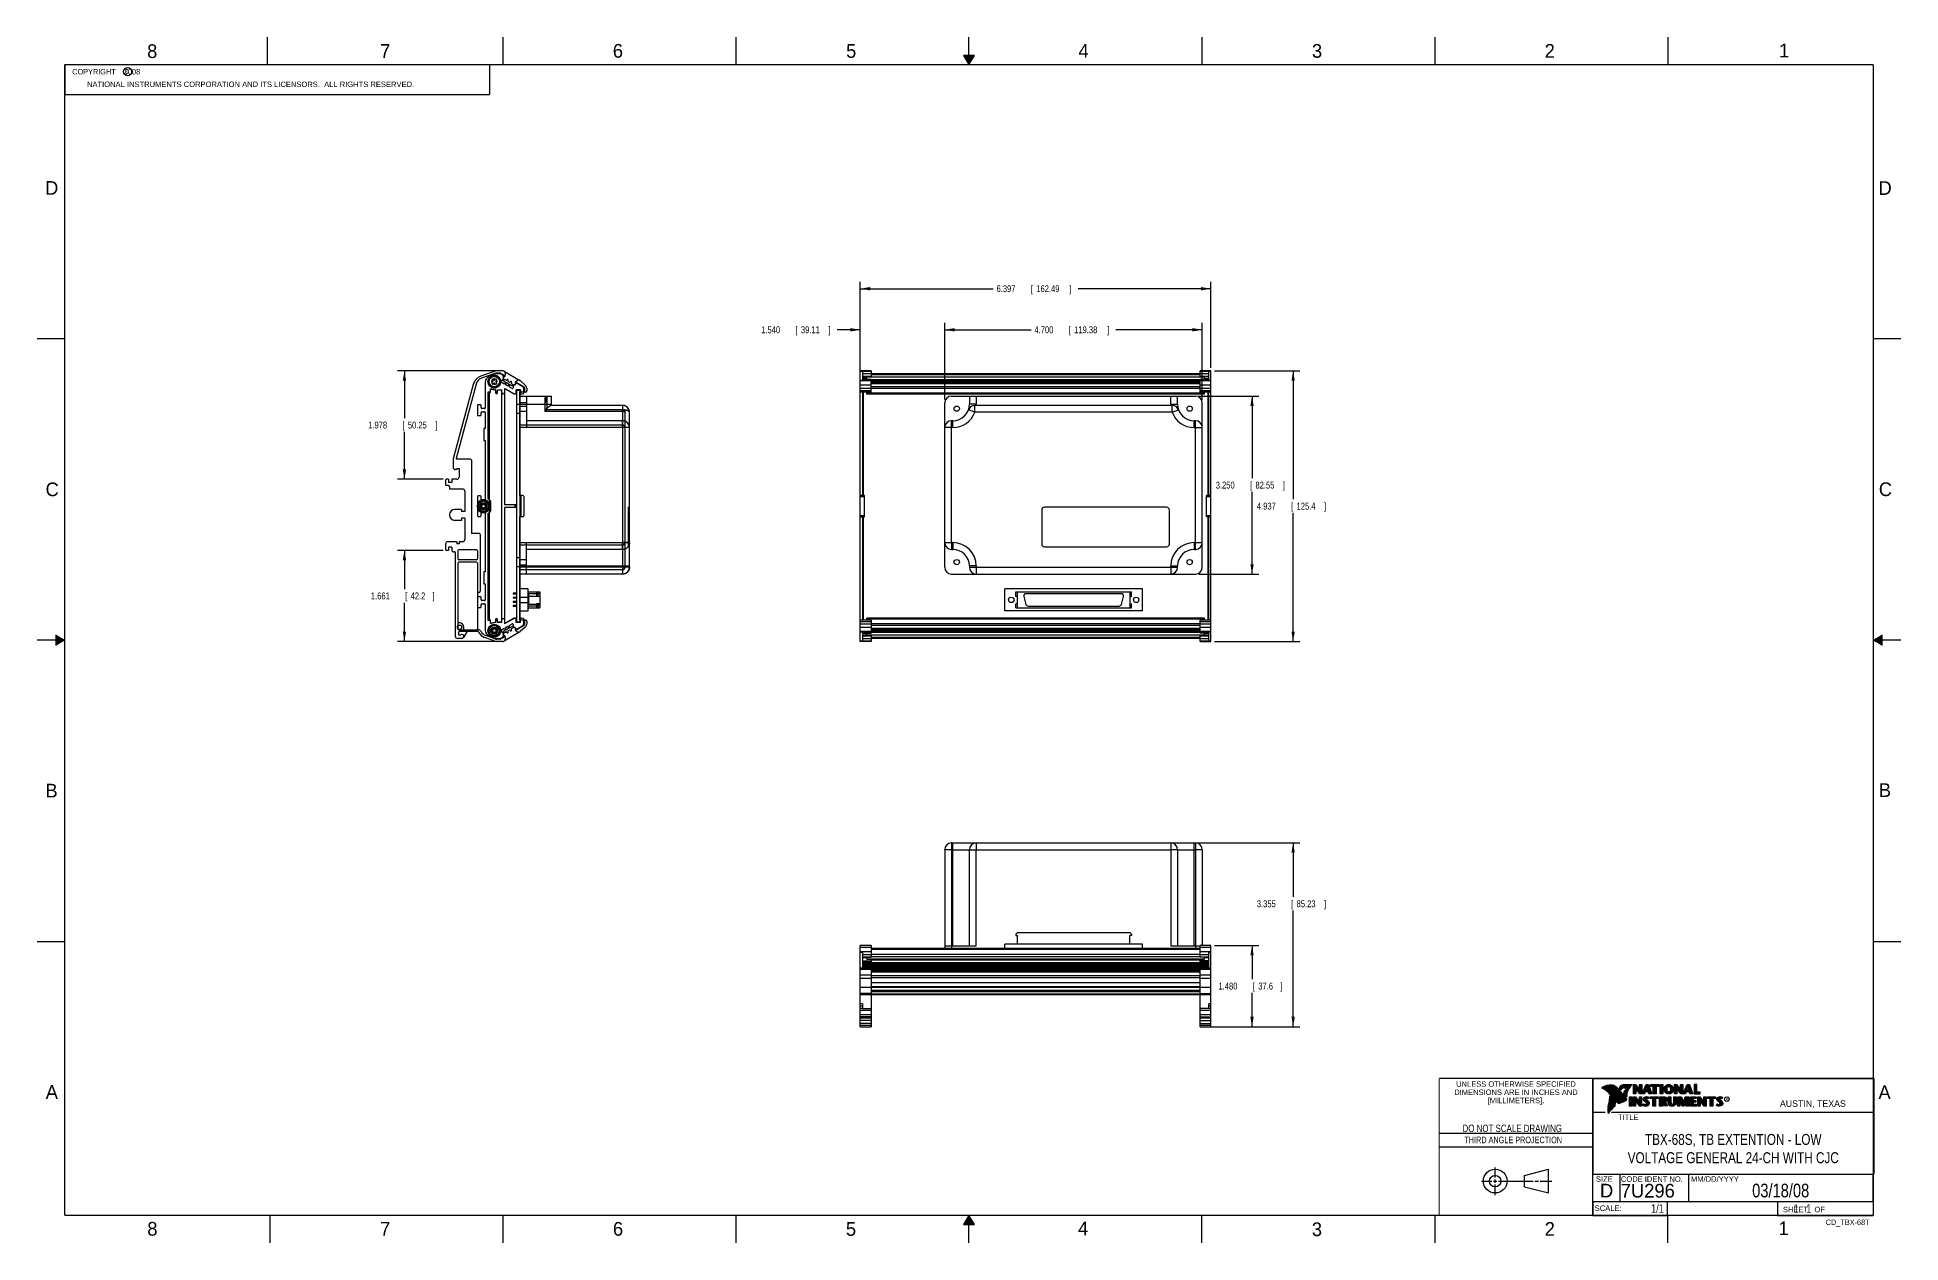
# Model space of a CAD drawing. Header units: inches. Extents: x 0 to 34, y 0 to 22.
import ezdxf
from ezdxf.enums import TextEntityAlignment as Align

# ---------------------------------------------------------------- set-up
doc = ezdxf.new("R2010")
doc.units = ezdxf.units.IN
doc.header["$LTSCALE"] = 1.87
doc.header["$MEASUREMENT"] = 0
doc.layers.get('0').update_dxf_attribs({"linetype": 'CONTINUOUS'})
doc.layers.add('DIMENSIONS', color=7, linetype='CONTINUOUS')
doc.styles.get("Standard").update_dxf_attribs({"font": 'txt', "width": 0.8})
doc.dimstyles.new('DIMSTYLE_1', dxfattribs={"dimtxt": 0.125, "dimasz": 0.18, "dimexe": 0.18, "dimexo": 0.0625, "dimgap": 0.09, "dimtad": 0, "dimtih": 1, "dimtoh": 1, "dimdec": 3, "dimzin": 4, "dimdsep": 46, "dimtxsty": 'STANDARD', "dimblk": '_FILLED', "dimblk1": '_FILLED', "dimblk2": '_FILLED', "dimcen": 0.09, "dimadec": 0, "dimazin": 0, "dimtp": 0.01, "dimtm": 0.01, "dimtfac": 1, "dimtdec": 3, "dimtofl": 0, "dimtmove": 0, "dimatfit": 3, "dimldrblk": '_FILLED', "dimfxl": 1, "dimtolj": 1, "dimtzin": 4, "dimarcsym": 0})

msp = doc.modelspace()

# ---------------------------------------------------------------- texts
at = {"color": 2, "linetype": 'CONTINUOUS'}
for s, height, p in [('8', 0.25, (2.0046, 21.6213)), ('7', 0.25, (6.2556, 21.6243)), ('6', 0.25, (10.5012, 21.6272)), ('5', 0.25, (14.7577, 21.6247)), ('4', 0.25, (18.9977, 21.6277)), ('3', 0.25, (23.257, 21.6259)), ('2', 0.25, (27.5025, 21.6262)), ('1', 0.25, (31.7781, 21.6326)), ('NATIONAL INSTRUMENTS CORPORATION AND ITS LICENSORS.  ALL RIGHTS RESERVED.', 0.1, (0.9071, 21.0911)), ('c', 0.1, (1.599, 21.3388)), ('D', 0.25, (0.1424, 19.125)), ('D', 0.25, (33.5947, 19.1236)), ('C', 0.25, (0.1508, 13.6246)), ('C', 0.25, (33.6004, 13.6267)), ('B', 0.25, (0.1484, 8.1257)), ('B', 0.25, (33.6006, 8.1345)), ('A', 0.25, (0.1541, 2.6261)), ('A', 0.25, (33.5939, 2.6228)), ('R', 0.042, (30.8076, 2.5994)), ('AUSTIN, TEXAS', 0.12, (31.7957, 2.479)), ('TITLE', 0.1, (28.8397, 2.2397)), ('SIZE', 0.1, (28.4379, 1.1118)), ('MM/DD/YYYY', 0.1, (30.1721, 1.1121)), ('SCALE:', 0.1, (28.4164, 0.5806)), ('8', 0.25, (2.0074, 0.1291)), ('7', 0.25, (6.2553, 0.1287)), ('6', 0.25, (10.5033, 0.1284)), ('5', 0.25, (14.754, 0.1262)), ('4', 0.25, (18.9884, 0.1369)), ('3', 0.25, (23.2555, 0.121)), ('2', 0.25, (27.5035, 0.1263)), ('1', 0.25, (31.7706, 0.139)), ('SHEET   OF', 0.1, (31.8499, 0.5557))]:
    msp.add_text(s, height=height, dxfattribs=at).set_placement(p)
for s, height, width, p in [('DIMENSIONS ARE IN INCHES AND', 0.1, 0.9, (26.9799, 2.6959)), ('UNLESS OTHERWISE SPECIFIED', 0.1, 0.9, (26.9799, 2.8459)), ('[MILLIMETERS].', 0.1, 0.9, (26.9799, 2.5459)), ('THIRD ANGLE PROJECTION', 0.12, 0.8, (26.9296, 1.8168))]:
    msp.add_text(s, height=height, dxfattribs=dict(at, width=width)).set_placement(p, align=Align.CENTER)
at = {"color": 7, "linetype": 'CONTINUOUS', "width": 0.8}
for s, height, p in [('DO NOT SCALE DRAWING', 0.135, (26.9127, 2.0199)), ('03/18/08', 0.25, (31.81, 0.828))]:
    msp.add_text(s, height=height, dxfattribs=at).set_placement(p, align=Align.CENTER)
at = {"color": 7, "linetype": 'CONTINUOUS'}
for s, p in [('D  ', (28.5128, 0.8264)), ('7U296', (28.8928, 0.8245))]:
    msp.add_text(s, height=0.25, dxfattribs=at).set_placement(p)
at = {"color": 2, "linetype": 'CONTINUOUS', "width": 0.9}
msp.add_text('CODE IDENT NO.', height=0.1, dxfattribs=at).set_placement((28.8949, 1.1115))
at = {"color": 7, "linetype": 'CONTINUOUS', "width": 0.8}
msp.add_text('1/1', height=0.15625, dxfattribs=at).set_placement((29.677, 0.5469), align=Align.RIGHT)
at = {"color": 2, "linetype": 'CONTINUOUS', "width": 0.8}
msp.add_text('CD_TBX-68T', height=0.1, dxfattribs=at).set_placement((33.4328, 0.3236), align=Align.RIGHT)
at = {"color": 2, "linetype": 'CONTINUOUS', "insert": (0.5625, 21.4219), "char_height": 0.1, "width": 1.52, "attachment_point": 1}
msp.add_mtext('  COPYRIGHT    2008', dxfattribs=at)
at = {"color": 7, "linetype": 'CONTINUOUS'}
for s, insert, char_height, width, attachment_point in [('TBX-68S, TB EXTENTION - LOW \\PVOLTAGE GENERAL 24-CH WITH CJC', (30.9443, 1.9853), 0.2, 4.8, 2), ('     1   1', (31.8125, 0.7031), 0.15625, 1.25, 1)]:
    msp.add_mtext(s, dxfattribs=dict(at, insert=insert, char_height=char_height, width=width, attachment_point=attachment_point))

# ---------------------------------------------------------------- blocks, each defined once
blk = doc.blocks.new('_FILLED')
at = {"color": 0, "linetype": 'BYBLOCK'}
blk.add_solid([(0, 0), (-1, 0.17), (-1, -0.17)], dxfattribs=at)
blk = doc.blocks.new('*D0')
at = {"layer": 'DIMENSIONS', "color": 2, "linetype": 'CONTINUOUS'}
for p, q in [((15.017, 15.968), (15.017, 17.536)), ((15.017, 17.411), (17.441, 17.411)), ((21.414, 17.411), (18.991, 17.411)), ((21.414, 15.968), (21.414, 17.536))]:
    blk.add_line(p, q, dxfattribs=at)
at = {"layer": 'DIMENSIONS', "color": 2, "linetype": 'CONTINUOUS', "xscale": 0.18, "yscale": 0.18, "zscale": 0.18, "rotation": 180}
blk.add_blockref('_FILLED', (15.017, 17.411), dxfattribs=at)
at = {"layer": 'DIMENSIONS', "color": 2, "linetype": 'CONTINUOUS', "xscale": 0.18, "yscale": 0.18, "zscale": 0.18}
blk.add_blockref('_FILLED', (21.414, 17.411), dxfattribs=at)
at = {"layer": 'DIMENSIONS', "color": 2, "linetype": 'CONTINUOUS', "width": 0.8}
for s, p in [('6.397', (17.503, 17.349)), ('[', (18.128, 17.349)), ('162.49', (18.228, 17.349)), (']', (18.828, 17.349))]:
    blk.add_text(s, height=0.125, dxfattribs=at).set_placement(p)
blk = doc.blocks.new('*D1')
at = {"layer": 'DIMENSIONS', "color": 2, "linetype": 'CONTINUOUS'}
for p, q in [((16.557, 15.389), (16.557, 16.786)), ((16.557, 16.661), (18.132, 16.661)), ((21.257, 16.661), (19.682, 16.661)), ((21.257, 15.389), (21.257, 16.786))]:
    blk.add_line(p, q, dxfattribs=at)
at = {"layer": 'DIMENSIONS', "color": 2, "linetype": 'CONTINUOUS', "xscale": 0.18, "yscale": 0.18, "zscale": 0.18, "rotation": 180}
blk.add_blockref('_FILLED', (16.557, 16.661), dxfattribs=at)
at = {"layer": 'DIMENSIONS', "color": 2, "linetype": 'CONTINUOUS', "xscale": 0.18, "yscale": 0.18, "zscale": 0.18}
blk.add_blockref('_FILLED', (21.257, 16.661), dxfattribs=at)
at = {"layer": 'DIMENSIONS', "color": 2, "linetype": 'CONTINUOUS', "width": 0.8}
for s, p in [('4.700', (18.194, 16.599)), ('[', (18.819, 16.599)), ('119.38', (18.919, 16.599)), (']', (19.519, 16.599))]:
    blk.add_text(s, height=0.125, dxfattribs=at).set_placement(p)
blk = doc.blocks.new('*D2')
at = {"layer": 'DIMENSIONS', "color": 2, "linetype": 'CONTINUOUS'}
for p, q in [((15.017, 16.661), (14.596, 16.661)), ((15.017, 15.588), (15.017, 16.786)), ((16.557, 15.389), (16.557, 16.786)), ((16.557, 16.661), (16.917, 16.661))]:
    blk.add_line(p, q, dxfattribs=at)
at = {"layer": 'DIMENSIONS', "color": 2, "linetype": 'CONTINUOUS', "xscale": 0.18, "yscale": 0.18, "zscale": 0.18}
blk.add_blockref('_FILLED', (15.017, 16.661), dxfattribs=at)
at = {"layer": 'DIMENSIONS', "color": 2, "linetype": 'CONTINUOUS', "xscale": 0.18, "yscale": 0.18, "zscale": 0.18, "rotation": 180}
blk.add_blockref('_FILLED', (16.557, 16.661), dxfattribs=at)
at = {"layer": 'DIMENSIONS', "color": 2, "linetype": 'CONTINUOUS', "width": 0.8}
for s, p in [('1.540', (13.208, 16.599)), ('[', (13.833, 16.599)), ('39.11', (13.933, 16.599)), (']', (14.433, 16.599))]:
    blk.add_text(s, height=0.125, dxfattribs=at).set_placement(p)
blk = doc.blocks.new('*D3')
at = {"layer": 'DIMENSIONS', "color": 2, "linetype": 'CONTINUOUS'}
for p, q in [((21.477, 15.911), (23.039, 15.911)), ((22.914, 15.911), (22.914, 13.568)), ((22.914, 10.974), (22.914, 13.318)), ((21.477, 10.974), (23.039, 10.974))]:
    blk.add_line(p, q, dxfattribs=at)
at = {"layer": 'DIMENSIONS', "color": 2, "linetype": 'CONTINUOUS', "xscale": 0.18, "yscale": 0.18, "zscale": 0.18}
for p, rotation in [((22.914, 15.911), 90), ((22.914, 10.974), 270)]:
    blk.add_blockref('_FILLED', p, dxfattribs=dict(at, rotation=rotation))
at = {"layer": 'DIMENSIONS', "color": 2, "linetype": 'CONTINUOUS', "width": 0.8}
for s, p in [('4.937', (22.252, 13.38)), ('[', (22.877, 13.38)), ('125.4', (22.977, 13.38)), (']', (23.477, 13.38))]:
    blk.add_text(s, height=0.125, dxfattribs=at).set_placement(p)
blk = doc.blocks.new('*D4')
at = {"layer": 'DIMENSIONS', "color": 2, "linetype": 'CONTINUOUS'}
for p, q in [((21.194, 15.452), (22.289, 15.452)), ((22.164, 15.452), (22.164, 13.952)), ((22.164, 12.202), (22.164, 13.702)), ((21.194, 12.202), (22.289, 12.202))]:
    blk.add_line(p, q, dxfattribs=at)
at = {"layer": 'DIMENSIONS', "color": 2, "linetype": 'CONTINUOUS', "xscale": 0.18, "yscale": 0.18, "zscale": 0.18}
for p, rotation in [((22.164, 15.452), 90), ((22.164, 12.202), 270)]:
    blk.add_blockref('_FILLED', p, dxfattribs=dict(at, rotation=rotation))
at = {"layer": 'DIMENSIONS', "color": 2, "linetype": 'CONTINUOUS', "width": 0.8}
for s, p in [('3.250', (21.502, 13.764)), ('[', (22.127, 13.764)), ('82.55', (22.227, 13.764)), (']', (22.727, 13.764))]:
    blk.add_text(s, height=0.125, dxfattribs=at).set_placement(p)
blk = doc.blocks.new('*D5')
at = {"layer": 'DIMENSIONS', "color": 2, "linetype": 'CONTINUOUS'}
for p, q in [((21.477, 5.423), (22.289, 5.423)), ((22.164, 5.423), (22.164, 4.808)), ((22.164, 3.943), (22.164, 4.558)), ((21.477, 3.943), (22.289, 3.943))]:
    blk.add_line(p, q, dxfattribs=at)
at = {"layer": 'DIMENSIONS', "color": 2, "linetype": 'CONTINUOUS', "xscale": 0.18, "yscale": 0.18, "zscale": 0.18}
for p, rotation in [((22.164, 5.423), 90), ((22.164, 3.943), 270)]:
    blk.add_blockref('_FILLED', p, dxfattribs=dict(at, rotation=rotation))
at = {"layer": 'DIMENSIONS', "color": 2, "linetype": 'CONTINUOUS', "width": 0.8}
for s, p in [('1.480', (21.552, 4.621)), ('[', (22.177, 4.621)), ('37.6', (22.277, 4.621)), (']', (22.677, 4.621))]:
    blk.add_text(s, height=0.125, dxfattribs=at).set_placement(p)
blk = doc.blocks.new('*D6')
at = {"layer": 'DIMENSIONS', "color": 2, "linetype": 'CONTINUOUS'}
for p, q in [((21.169, 7.299), (23.039, 7.299)), ((22.914, 7.299), (22.914, 6.311)), ((22.914, 3.943), (22.914, 6.061)), ((21.28, 3.943), (23.039, 3.943))]:
    blk.add_line(p, q, dxfattribs=at)
at = {"layer": 'DIMENSIONS', "color": 2, "linetype": 'CONTINUOUS', "xscale": 0.18, "yscale": 0.18, "zscale": 0.18}
for p, rotation in [((22.914, 7.299), 90), ((22.914, 3.943), 270)]:
    blk.add_blockref('_FILLED', p, dxfattribs=dict(at, rotation=rotation))
at = {"layer": 'DIMENSIONS', "color": 2, "linetype": 'CONTINUOUS', "width": 0.8}
for s, p in [('3.355', (22.252, 6.123)), ('[', (22.877, 6.123)), ('85.23', (22.977, 6.123)), (']', (23.477, 6.123))]:
    blk.add_text(s, height=0.125, dxfattribs=at).set_placement(p)
blk = doc.blocks.new('*D7')
at = {"layer": 'DIMENSIONS', "color": 2, "linetype": 'CONTINUOUS'}
for p, q in [((7.406, 12.636), (6.574, 12.636)), ((6.699, 12.636), (6.699, 11.93)), ((6.699, 10.974), (6.699, 11.68)), ((8.434, 10.974), (6.574, 10.974))]:
    blk.add_line(p, q, dxfattribs=at)
at = {"layer": 'DIMENSIONS', "color": 2, "linetype": 'CONTINUOUS', "xscale": 0.18, "yscale": 0.18, "zscale": 0.18}
for p, rotation in [((6.699, 12.636), 90), ((6.699, 10.974), 270)]:
    blk.add_blockref('_FILLED', p, dxfattribs=dict(at, rotation=rotation))
at = {"layer": 'DIMENSIONS', "color": 2, "linetype": 'CONTINUOUS', "width": 0.8}
for s, p in [('1.661', (6.087, 11.742)), ('[', (6.712, 11.742)), ('42.2', (6.812, 11.742)), (']', (7.212, 11.742))]:
    blk.add_text(s, height=0.125, dxfattribs=at).set_placement(p)
blk = doc.blocks.new('*D8')
at = {"layer": 'DIMENSIONS', "color": 2, "linetype": 'CONTINUOUS'}
for p, q in [((8.434, 15.911), (6.574, 15.911)), ((6.699, 15.911), (6.699, 15.047)), ((6.699, 13.933), (6.699, 14.797)), ((7.406, 13.933), (6.574, 13.933))]:
    blk.add_line(p, q, dxfattribs=at)
at = {"layer": 'DIMENSIONS', "color": 2, "linetype": 'CONTINUOUS', "xscale": 0.18, "yscale": 0.18, "zscale": 0.18}
for p, rotation in [((6.699, 15.911), 90), ((6.699, 13.933), 270)]:
    blk.add_blockref('_FILLED', p, dxfattribs=dict(at, rotation=rotation))
at = {"layer": 'DIMENSIONS', "color": 2, "linetype": 'CONTINUOUS', "width": 0.8}
for s, p in [('1.978', (6.037, 14.86)), ('[', (6.662, 14.86)), ('50.25', (6.762, 14.86)), (']', (7.262, 14.86))]:
    blk.add_text(s, height=0.125, dxfattribs=at).set_placement(p)

# ---------------------------------------------------------------- dimensions: what is measured, and where the dimension line sits
at = {"layer": 'DIMENSIONS', "color": 2, "linetype": 'CONTINUOUS'}
for base, p1, p2, angle, picture, middle in [((15.0169, 17.4112), (21.4141, 15.9684), (15.0169, 15.9684), 180, '*D0', (18.2155, 17.4112)), ((15.0169, 16.6612), (16.5565, 15.3891), (15.0169, 15.5878), 180, '*D2', (13.8706, 16.6612)), ((16.5565, 16.6612), (21.2565, 15.3891), (16.5565, 15.3891), 180, '*D1', (18.9065, 16.6612)), ((6.6991, 13.9328), (8.4339, 15.9112), (7.4063, 13.9328), 270, '*D8', (6.6991, 14.922)), ((22.9141, 10.9742), (21.4766, 15.9112), (21.4766, 10.9742), 270, '*D3', (22.9141, 13.4427)), ((22.1641, 15.4516), (21.194, 12.2016), (21.194, 15.4516), 90, '*D4', (22.1641, 13.8266)), ((6.6991, 12.6356), (8.4339, 10.9742), (7.4063, 12.6356), 90, '*D7', (6.6991, 11.8049)), ((22.9141, 7.2985), (21.2798, 3.9431), (21.169, 7.2985), 90, '*D6', (22.9141, 6.1858)), ((22.1641, 5.4234), (21.4766, 3.9431), (21.4766, 5.4234), 90, '*D5', (22.1641, 4.6833))]:
    dim = msp.add_linear_dim(base=base, p1=p1, p2=p2, angle=angle, dimstyle='DIMSTYLE_1', dxfattribs=at)
    dim.commit()
    dim.dimension.update_dxf_attribs({"geometry": picture, "text_midpoint": middle, "dimtype": 160})

# ---------------------------------------------------------------- linework, layer by layer
at = {"color": 2, "linetype": 'CONTINUOUS'}
for p, q in [((4.2, 21.5), (4.2, 22)), ((8.5, 21.5), (8.5, 22)), ((12.75, 21.5), (12.75, 22)), ((17, 21.5), (17, 22)), ((21.25, 22), (21.25, 21.5)), ((25.5, 22), (25.5, 21.5)), ((29.75, 22), (29.75, 21.5)), ((0.5, 21.5), (8.25, 21.5)), ((0.5, 21.5), (0.5, 20.9531)), ((8.25, 21.5), (8.25, 20.9531)), ((16.902, 21.6697), (17, 21.5)), ((17.098, 21.6697), (16.902, 21.6697)), ((16.9076, 21.66), (17.0924, 21.66)), ((16.9134, 21.65), (17.0866, 21.65)), ((16.9192, 21.64), (17.0808, 21.64)), ((16.925, 21.63), (17.0751, 21.63)), ((16.9307, 21.62), (17.0693, 21.62)), ((16.9365, 21.61), (17.0635, 21.61)), ((16.9423, 21.6), (17.0578, 21.6)), ((16.9481, 21.59), (17.052, 21.59)), ((16.9538, 21.58), (17.0462, 21.58)), ((16.9596, 21.57), (17.0404, 21.57)), ((16.9654, 21.56), (17.0347, 21.56)), ((16.9712, 21.55), (17.0289, 21.55)), ((16.9769, 21.54), (17.0231, 21.54)), ((16.9827, 21.53), (17.0173, 21.53)), ((16.9885, 21.52), (17.0116, 21.52)), ((16.9942, 21.51), (17.0058, 21.51)), ((17, 21.5), (17.098, 21.6697)), ((0.5, 20.9531), (8.25, 20.9531)), ((0, 16.5), (0.5, 16.5)), ((33.5, 16.5), (34, 16.5)), ((0.5, 11), (0, 11)), ((0.3303, 11.09), (0.3441, 11.09)), ((0.3303, 11.08), (0.3614, 11.08)), ((0.3303, 11.07), (0.3788, 11.07)), ((0.3303, 11.06), (0.3961, 11.06)), ((0.3303, 11.05), (0.4134, 11.05)), ((0.3303, 11.04), (0.4307, 11.04)), ((0.3303, 11.03), (0.448, 11.03)), ((0.3303, 11.02), (0.4654, 11.02)), ((0.3303, 11.01), (0.4827, 11.01)), ((0.3303, 10.99), (0.4827, 10.99)), ((0.3303, 10.98), (0.4654, 10.98)), ((0.3303, 10.97), (0.448, 10.97)), ((0.3303, 10.96), (0.4307, 10.96)), ((0.3303, 10.95), (0.4134, 10.95)), ((0.3303, 10.94), (0.3961, 10.94)), ((0.3303, 10.93), (0.3788, 10.93)), ((0.3303, 10.92), (0.3614, 10.92)), ((0.3303, 10.91), (0.3441, 10.91)), ((34, 11), (33.5, 11)), ((33.5173, 11.01), (33.6697, 11.01)), ((33.5173, 10.99), (33.6697, 10.99)), ((33.5347, 11.02), (33.6697, 11.02)), ((33.5347, 10.98), (33.6697, 10.98)), ((33.552, 11.03), (33.6697, 11.03)), ((33.552, 10.97), (33.6697, 10.97)), ((33.5693, 11.04), (33.6697, 11.04)), ((33.5693, 10.96), (33.6697, 10.96)), ((33.5866, 11.05), (33.6697, 11.05)), ((33.5866, 10.95), (33.6697, 10.95)), ((33.6039, 11.06), (33.6697, 11.06)), ((33.6039, 10.94), (33.6697, 10.94)), ((33.6213, 11.07), (33.6697, 11.07)), ((33.6213, 10.93), (33.6697, 10.93)), ((33.6386, 11.08), (33.6697, 11.08)), ((33.6386, 10.92), (33.6697, 10.92)), ((33.6559, 11.09), (33.6697, 11.09)), ((33.6559, 10.91), (33.6697, 10.91)), ((0, 5.5), (0.5, 5.5)), ((33.5, 5.5), (34, 5.5)), ((28.3793, 3.0003), (33.5093, 3.0003)), ((28.3793, 3.0003), (28.3793, 1.2503)), ((28.556, 2.8217), (28.556, 2.8246)), ((28.5629, 2.8193), (28.5629, 2.8291)), ((28.5698, 2.8166), (28.5698, 2.8333)), ((28.5766, 2.8137), (28.5766, 2.8374)), ((28.5835, 2.8105), (28.5835, 2.8412)), ((28.5904, 2.8071), (28.5904, 2.8449)), ((28.5972, 2.8034), (28.5972, 2.8479)), ((28.6041, 2.7994), (28.6041, 2.8508)), ((28.6109, 2.7952), (28.6109, 2.8535)), ((28.6178, 2.7906), (28.6178, 2.856)), ((28.6247, 2.7856), (28.6247, 2.8584)), ((28.6315, 2.7803), (28.6315, 2.8606)), ((28.6384, 2.7747), (28.6384, 2.8626)), ((28.6453, 2.7685), (28.6453, 2.8645)), ((28.6521, 2.762), (28.6521, 2.8662)), ((28.659, 2.7548), (28.659, 2.8679)), ((28.6659, 2.7474), (28.6659, 2.8695)), ((28.6727, 2.7398), (28.6727, 2.8708)), ((28.6796, 2.7323), (28.6796, 2.8719)), ((28.6865, 2.7247), (28.6865, 2.8727)), ((28.6933, 2.717), (28.6933, 2.8732)), ((28.7002, 2.7092), (28.7002, 2.8734)), ((28.707, 2.7014), (28.707, 2.8733)), ((28.7139, 2.6936), (28.7139, 2.873)), ((28.7208, 2.6856), (28.7208, 2.8724)), ((28.7276, 2.6776), (28.7276, 2.8716)), ((28.7345, 2.6696), (28.7345, 2.8704)), ((28.7414, 2.6615), (28.7414, 2.869)), ((28.7482, 2.6533), (28.7482, 2.8677)), ((28.7551, 2.6452), (28.7551, 2.8659)), ((28.762, 2.6372), (28.762, 2.8638)), ((28.7688, 2.6293), (28.7688, 2.8611)), ((28.7757, 2.6214), (28.7757, 2.858)), ((28.7826, 2.6137), (28.7826, 2.8543)), ((28.7894, 2.606), (28.7894, 2.8501)), ((28.7963, 2.5985), (28.7963, 2.8451)), ((28.8031, 2.591), (28.8031, 2.8394)), ((28.81, 2.5836), (28.81, 2.8328)), ((28.8169, 2.5762), (28.8169, 2.8253)), ((28.8237, 2.569), (28.8237, 2.8181)), ((28.8306, 2.5618), (28.8306, 2.8109)), ((28.8375, 2.5556), (28.8375, 2.8037)), ((28.8443, 2.5505), (28.8443, 2.7965)), ((28.8512, 2.5472), (28.8512, 2.7893)), ((28.8581, 2.5466), (28.8581, 2.782)), ((28.8865, 2.792), (28.8631, 2.8194)), ((28.8649, 2.5483), (28.8649, 2.7748)), ((28.8878, 2.7979), (28.8682, 2.8209)), ((28.8718, 2.8167), (28.8718, 2.8343)), ((28.8718, 2.5513), (28.8718, 2.7675)), ((28.8786, 2.8086), (28.8786, 2.8464)), ((28.8786, 2.5541), (28.8786, 2.7602)), ((28.8855, 2.8005), (28.8855, 2.854)), ((28.8855, 2.557), (28.8855, 2.7523)), ((28.8924, 2.8003), (28.8924, 2.8594)), ((28.8924, 2.5599), (28.8924, 2.744)), ((28.8992, 2.8044), (28.8992, 2.8634)), ((28.8992, 2.5628), (28.8992, 2.7357)), ((28.9061, 2.8094), (28.9061, 2.8668)), ((28.9061, 2.5659), (28.9061, 2.7274)), ((28.913, 2.8153), (28.913, 2.8696)), ((28.9198, 2.8223), (28.9198, 2.8719)), ((28.9267, 2.8275), (28.9267, 2.8737)), ((28.9336, 2.8311), (28.9336, 2.875)), ((28.9404, 2.8335), (28.9404, 2.8759)), ((28.962, 2.7048), (28.9438, 2.7257)), ((28.9473, 2.834), (28.9473, 2.8769)), ((28.9657, 2.7079), (28.9496, 2.7264)), ((28.9542, 2.8327), (28.9542, 2.8778)), ((28.9542, 2.7212), (28.9542, 2.7362)), ((28.961, 2.8306), (28.961, 2.8785)), ((28.961, 2.7133), (28.961, 2.7519)), ((28.9679, 2.8292), (28.9679, 2.8791)), ((28.9679, 2.7053), (28.9679, 2.7699)), ((28.9747, 2.8285), (28.9747, 2.8796)), ((28.9747, 2.697), (28.9747, 2.7823)), ((28.9816, 2.828), (28.9816, 2.88)), ((28.9816, 2.689), (28.9816, 2.7889)), ((28.9844, 2.885), (29.1009, 2.8868)), ((28.9845, 2.8802), (29.0882, 2.8817)), ((28.9885, 2.8278), (28.9885, 2.8802)), ((28.9885, 2.6813), (28.9885, 2.7921)), ((28.9953, 2.8276), (28.9953, 2.8803)), ((28.9953, 2.6998), (28.9953, 2.7939)), ((29.0022, 2.8263), (29.0022, 2.8804)), ((29.0022, 2.7448), (29.0022, 2.795)), ((29.0091, 2.822), (29.0091, 2.8805)), ((29.0091, 2.7642), (29.0091, 2.7954)), ((29.0159, 2.7805), (29.0159, 2.8806)), ((29.0228, 2.7947), (29.0228, 2.8807)), ((29.0297, 2.8073), (29.0297, 2.8808)), ((29.0365, 2.8188), (29.0365, 2.881)), ((29.0434, 2.8293), (29.0434, 2.8811)), ((29.0502, 2.8389), (29.0502, 2.8812)), ((29.0571, 2.8479), (29.0571, 2.8813)), ((29.064, 2.8562), (29.064, 2.8814)), ((29.0708, 2.8641), (29.0708, 2.8815)), ((29.0777, 2.8714), (29.0777, 2.8816)), ((29.1256, 2.8852), (29.1624, 2.8852)), ((29.1256, 2.7166), (29.1256, 2.8852)), ((29.1305, 2.8804), (29.16, 2.8804)), ((29.1305, 2.7215), (29.1305, 2.8804)), ((29.1604, 2.7215), (29.1305, 2.7215)), ((29.1395, 2.7215), (29.1395, 2.8804)), ((29.1462, 2.7215), (29.1462, 2.8804)), ((29.1529, 2.7215), (29.1529, 2.8804)), ((29.1604, 2.8299), (29.1596, 2.8804)), ((29.16, 2.8804), (29.2402, 2.7746)), ((29.2438, 2.7215), (29.1604, 2.8299)), ((29.1604, 2.8299), (29.1604, 2.7215)), ((29.1624, 2.8852), (29.2354, 2.7891)), ((29.2414, 2.7166), (29.1653, 2.8156)), ((29.1653, 2.8156), (29.1653, 2.7166)), ((29.1663, 2.8222), (29.1663, 2.872)), ((29.173, 2.8135), (29.173, 2.8632)), ((29.1798, 2.8048), (29.1798, 2.8543)), ((29.1865, 2.7961), (29.1865, 2.8455)), ((29.1932, 2.7873), (29.1932, 2.8367)), ((29.1999, 2.7786), (29.1999, 2.8278)), ((29.2066, 2.7699), (29.2066, 2.819)), ((29.2133, 2.7612), (29.2133, 2.8101)), ((29.22, 2.7525), (29.22, 2.8013)), ((29.2267, 2.7437), (29.2267, 2.7924)), ((29.2334, 2.735), (29.2334, 2.7836)), ((29.2354, 2.8852), (29.2754, 2.8852)), ((29.2354, 2.7891), (29.2354, 2.8852)), ((29.2402, 2.8804), (29.2705, 2.8804)), ((29.2402, 2.7746), (29.2402, 2.8804)), ((29.2402, 2.7263), (29.2402, 2.7746)), ((29.2705, 2.7215), (29.2438, 2.7215)), ((29.2469, 2.7215), (29.2469, 2.8804)), ((29.2536, 2.7215), (29.2536, 2.8804)), ((29.2603, 2.7215), (29.2603, 2.8804)), ((29.267, 2.7215), (29.267, 2.8804)), ((29.2705, 2.8804), (29.2705, 2.7215)), ((29.2754, 2.8852), (29.2754, 2.7166)), ((29.2853, 2.7167), (29.3541, 2.8851)), ((29.2926, 2.7216), (29.3574, 2.8802)), ((29.3219, 2.7216), (29.2926, 2.7216)), ((29.3006, 2.7216), (29.3006, 2.7411)), ((29.3073, 2.7216), (29.3073, 2.7575)), ((29.314, 2.7216), (29.314, 2.774)), ((29.3207, 2.7216), (29.3207, 2.7904)), ((29.3381, 2.7618), (29.3219, 2.7216)), ((29.3414, 2.7569), (29.3252, 2.7167)), ((29.3274, 2.7353), (29.3274, 2.8068)), ((29.3341, 2.752), (29.3341, 2.8232)), ((29.3968, 2.7618), (29.3381, 2.7618)), ((29.3408, 2.7618), (29.3408, 2.8396)), ((29.3933, 2.7569), (29.3414, 2.7569)), ((29.3434, 2.7787), (29.365, 2.8486)), ((29.3918, 2.7787), (29.3434, 2.7787)), ((29.3475, 2.7921), (29.3475, 2.8561)), ((29.3475, 2.7618), (29.3475, 2.7787)), ((29.35, 2.7836), (29.3686, 2.8438)), ((29.3854, 2.7836), (29.35, 2.7836)), ((29.3541, 2.8851), (29.3967, 2.8851)), ((29.3543, 2.8139), (29.3543, 2.8725)), ((29.3543, 2.7618), (29.3543, 2.7787)), ((29.3574, 2.8802), (29.3933, 2.8802)), ((29.361, 2.8356), (29.361, 2.8802)), ((29.361, 2.7618), (29.361, 2.7787)), ((29.365, 2.8486), (29.3728, 2.8486)), ((29.3677, 2.8486), (29.3677, 2.8802)), ((29.3677, 2.7618), (29.3677, 2.7787)), ((29.3686, 2.8438), (29.3691, 2.8438)), ((29.3691, 2.8438), (29.3854, 2.7836)), ((29.3728, 2.8486), (29.3918, 2.7787)), ((29.3744, 2.8428), (29.3744, 2.8802)), ((29.3744, 2.7618), (29.3744, 2.7787)), ((29.3811, 2.8181), (29.3811, 2.8802)), ((29.3811, 2.7618), (29.3811, 2.7787)), ((29.3878, 2.7935), (29.3878, 2.8802)), ((29.3878, 2.7618), (29.3878, 2.7787)), ((29.3933, 2.8802), (29.4535, 2.7216)), ((29.4068, 2.7167), (29.3933, 2.7569)), ((29.3945, 2.7618), (29.3945, 2.877)), ((29.3967, 2.8851), (29.4606, 2.7167)), ((29.4103, 2.7216), (29.3968, 2.7618)), ((29.4012, 2.7485), (29.4012, 2.8593)), ((29.4079, 2.7286), (29.4079, 2.8416)), ((29.4535, 2.7216), (29.4103, 2.7216)), ((29.4147, 2.7216), (29.4147, 2.8239)), ((29.4214, 2.7216), (29.4214, 2.8063)), ((29.4281, 2.7216), (29.4281, 2.7886)), ((29.4348, 2.7216), (29.4348, 2.7709)), ((29.4357, 2.8851), (29.584, 2.8851)), ((29.4357, 2.8537), (29.4357, 2.8851)), ((29.4843, 2.8537), (29.4357, 2.8537)), ((29.4406, 2.8802), (29.5791, 2.8802)), ((29.4406, 2.8586), (29.4406, 2.8802)), ((29.4892, 2.8586), (29.4406, 2.8586)), ((29.4415, 2.7216), (29.4415, 2.7532)), ((29.4482, 2.8586), (29.4482, 2.8802)), ((29.4482, 2.7216), (29.4482, 2.7355)), ((29.4549, 2.8586), (29.4549, 2.8802)), ((29.4616, 2.8586), (29.4616, 2.8802)), ((29.4684, 2.8586), (29.4684, 2.8802)), ((29.4751, 2.8586), (29.4751, 2.8802)), ((29.4818, 2.8586), (29.4818, 2.8802)), ((29.4843, 2.7167), (29.4843, 2.8537)), ((29.4892, 2.8586), (29.4885, 2.8802)), ((29.4892, 2.7216), (29.4892, 2.8586)), ((29.5305, 2.7216), (29.4892, 2.7216)), ((29.4952, 2.7216), (29.4952, 2.8802)), ((29.5019, 2.7216), (29.5019, 2.8802)), ((29.5086, 2.7216), (29.5086, 2.8802)), ((29.5153, 2.7216), (29.5153, 2.8802)), ((29.522, 2.7216), (29.522, 2.8802)), ((29.5305, 2.8586), (29.5288, 2.8802)), ((29.5791, 2.8586), (29.5305, 2.8586)), ((29.5305, 2.8586), (29.5305, 2.7216)), ((29.584, 2.8537), (29.5354, 2.8537)), ((29.5354, 2.8537), (29.5354, 2.7167)), ((29.5355, 2.8586), (29.5355, 2.8802)), ((29.5422, 2.8586), (29.5422, 2.8802)), ((29.5489, 2.8586), (29.5489, 2.8802)), ((29.5556, 2.8586), (29.5556, 2.8802)), ((29.5623, 2.8586), (29.5623, 2.8802)), ((29.569, 2.8586), (29.569, 2.8802)), ((29.5757, 2.8586), (29.5757, 2.8802)), ((29.5791, 2.8802), (29.5791, 2.8586)), ((29.584, 2.8851), (29.584, 2.8537)), ((29.6099, 2.8851), (29.6607, 2.8851)), ((29.6099, 2.7167), (29.6099, 2.8851)), ((29.6148, 2.8802), (29.6558, 2.8802)), ((29.6148, 2.7216), (29.6148, 2.8802)), ((29.6558, 2.7216), (29.6148, 2.7216)), ((29.6227, 2.7216), (29.6227, 2.8802)), ((29.6294, 2.7216), (29.6294, 2.8802)), ((29.6361, 2.7216), (29.6361, 2.8802)), ((29.6429, 2.7216), (29.6429, 2.8802)), ((29.6496, 2.7216), (29.6496, 2.8802)), ((29.6558, 2.8802), (29.6558, 2.7216)), ((29.6607, 2.8851), (29.6607, 2.7167)), ((29.6844, 2.806), (29.6846, 2.8095)), ((29.6844, 2.8025), (29.6844, 2.806)), ((29.6844, 2.7989), (29.6844, 2.8025)), ((29.6847, 2.7953), (29.6844, 2.7989)), ((29.6846, 2.8095), (29.6849, 2.813)), ((29.685, 2.7918), (29.6847, 2.7953)), ((29.6849, 2.813), (29.6853, 2.8165)), ((29.6854, 2.7882), (29.685, 2.7918)), ((29.6853, 2.8165), (29.6858, 2.8198)), ((29.686, 2.7847), (29.6854, 2.7882)), ((29.6858, 2.8198), (29.6865, 2.8232)), ((29.6866, 2.7812), (29.686, 2.7847)), ((29.6865, 2.8232), (29.6872, 2.8264)), ((29.6874, 2.7778), (29.6866, 2.7812)), ((29.6872, 2.8264), (29.6881, 2.8296)), ((29.6883, 2.7744), (29.6874, 2.7778)), ((29.6881, 2.8296), (29.6891, 2.8327)), ((29.6893, 2.7711), (29.6883, 2.7744)), ((29.6891, 2.8327), (29.6903, 2.8357)), ((29.6892, 2.8025), (29.6893, 2.8059)), ((29.6893, 2.7991), (29.6892, 2.8025)), ((29.6893, 2.8059), (29.6894, 2.8092)), ((29.6895, 2.7957), (29.6893, 2.7991)), ((29.6904, 2.7679), (29.6893, 2.7711)), ((29.6894, 2.8092), (29.6897, 2.8125)), ((29.6898, 2.7923), (29.6895, 2.7957)), ((29.6897, 2.8125), (29.6901, 2.8158)), ((29.6903, 2.7889), (29.6898, 2.7923)), ((29.6901, 2.8158), (29.6906, 2.819)), ((29.6903, 2.8357), (29.6915, 2.8386)), ((29.6908, 2.7855), (29.6903, 2.7889)), ((29.6915, 2.7647), (29.6904, 2.7679)), ((29.6906, 2.819), (29.6912, 2.8221)), ((29.6914, 2.7822), (29.6908, 2.7855)), ((29.6912, 2.8221), (29.692, 2.8252)), ((29.6922, 2.7789), (29.6914, 2.7822)), ((29.6915, 2.8386), (29.6929, 2.8415)), ((29.6928, 2.7617), (29.6915, 2.7647)), ((29.692, 2.8252), (29.6928, 2.8282)), ((29.693, 2.7757), (29.6922, 2.7789)), ((29.6928, 2.8282), (29.6938, 2.8311)), ((29.6942, 2.7587), (29.6928, 2.7617)), ((29.6929, 2.8415), (29.6944, 2.8443)), ((29.6939, 2.7726), (29.693, 2.7757)), ((29.6938, 2.8311), (29.6948, 2.8339)), ((29.695, 2.7695), (29.6939, 2.7726)), ((29.6957, 2.7558), (29.6942, 2.7587)), ((29.6944, 2.8443), (29.696, 2.847)), ((29.6948, 2.8339), (29.696, 2.8366)), ((29.695, 2.7695), (29.6948, 2.8339)), ((29.6961, 2.7666), (29.695, 2.7695)), ((29.6973, 2.753), (29.6957, 2.7558)), ((29.696, 2.847), (29.6977, 2.8497)), ((29.696, 2.8366), (29.6972, 2.8393)), ((29.6973, 2.7637), (29.6961, 2.7666)), ((29.6972, 2.8393), (29.6986, 2.8419)), ((29.6986, 2.7608), (29.6973, 2.7637)), ((29.699, 2.7502), (29.6973, 2.753)), ((29.6977, 2.8497), (29.6995, 2.8523)), ((29.6986, 2.8419), (29.7001, 2.8445)), ((29.7, 2.7581), (29.6986, 2.7608)), ((29.7008, 2.7475), (29.699, 2.7502)), ((29.6995, 2.8523), (29.7015, 2.8549)), ((29.7015, 2.7555), (29.7, 2.7581)), ((29.7001, 2.8445), (29.7017, 2.847)), ((29.7028, 2.745), (29.7008, 2.7475)), ((29.7015, 2.8549), (29.7035, 2.8574)), ((29.7015, 2.7555), (29.7017, 2.847)), ((29.7031, 2.7529), (29.7015, 2.7555)), ((29.7017, 2.847), (29.7035, 2.8495)), ((29.7048, 2.7425), (29.7028, 2.745)), ((29.7048, 2.7504), (29.7031, 2.7529)), ((29.7035, 2.8574), (29.7057, 2.8599)), ((29.7035, 2.8495), (29.7053, 2.8519)), ((29.7066, 2.7479), (29.7048, 2.7504)), ((29.7069, 2.7401), (29.7048, 2.7425)), ((29.7053, 2.8519), (29.7073, 2.8543)), ((29.7057, 2.8599), (29.708, 2.8623)), ((29.7085, 2.7456), (29.7066, 2.7479)), ((29.7091, 2.7377), (29.7069, 2.7401)), ((29.7073, 2.8543), (29.7093, 2.8566)), ((29.708, 2.8623), (29.7103, 2.8646)), ((29.7085, 2.7456), (29.7093, 2.8566)), ((29.7105, 2.7434), (29.7085, 2.7456)), ((29.7114, 2.7355), (29.7091, 2.7377)), ((29.7093, 2.8566), (29.7115, 2.8589)), ((29.7103, 2.8646), (29.7128, 2.8668)), ((29.7125, 2.7412), (29.7105, 2.7434)), ((29.7138, 2.7334), (29.7114, 2.7355)), ((29.7115, 2.8589), (29.7137, 2.861)), ((29.7147, 2.7391), (29.7125, 2.7412)), ((29.7128, 2.8668), (29.7152, 2.8689)), ((29.7137, 2.861), (29.716, 2.8631)), ((29.7162, 2.7314), (29.7138, 2.7334)), ((29.7147, 2.7391), (29.716, 2.8631)), ((29.7169, 2.7371), (29.7147, 2.7391)), ((29.7152, 2.8689), (29.7178, 2.8709)), ((29.716, 2.8631), (29.7183, 2.8651)), ((29.7188, 2.7295), (29.7162, 2.7314)), ((29.7192, 2.7353), (29.7169, 2.7371)), ((29.7178, 2.8709), (29.7204, 2.8727)), ((29.7183, 2.8651), (29.7207, 2.867)), ((29.7214, 2.7277), (29.7188, 2.7295)), ((29.7216, 2.7335), (29.7192, 2.7353)), ((29.7204, 2.8727), (29.723, 2.8745)), ((29.7207, 2.867), (29.7231, 2.8687)), ((29.7241, 2.726), (29.7214, 2.7277)), ((29.7216, 2.7335), (29.7231, 2.8687)), ((29.7241, 2.7318), (29.7216, 2.7335)), ((29.723, 2.8745), (29.7257, 2.8761)), ((29.7231, 2.8687), (29.7256, 2.8703)), ((29.7266, 2.7302), (29.7241, 2.7318)), ((29.7269, 2.7244), (29.7241, 2.726)), ((29.7256, 2.8703), (29.7281, 2.8718)), ((29.7257, 2.8761), (29.7285, 2.8776)), ((29.7292, 2.7288), (29.7266, 2.7302)), ((29.7299, 2.723), (29.7269, 2.7244)), ((29.7281, 2.8718), (29.7307, 2.8732)), ((29.7292, 2.7288), (29.7281, 2.8718)), ((29.7285, 2.8776), (29.7313, 2.8789)), ((29.7319, 2.7274), (29.7292, 2.7288)), ((29.7329, 2.7217), (29.7299, 2.723)), ((29.7307, 2.8732), (29.7333, 2.8745)), ((29.7313, 2.8789), (29.7342, 2.8802)), ((29.7313, 2.8045), (29.7314, 2.8068)), ((29.7313, 2.8022), (29.7313, 2.8045)), ((29.7313, 2.7999), (29.7313, 2.8022)), ((29.7314, 2.7975), (29.7313, 2.7999)), ((29.7314, 2.8068), (29.7315, 2.8091)), ((29.7315, 2.7952), (29.7314, 2.7975)), ((29.7315, 2.8091), (29.7316, 2.8113)), ((29.7316, 2.7929), (29.7315, 2.7952)), ((29.7316, 2.8113), (29.7318, 2.8135)), ((29.7318, 2.7906), (29.7316, 2.7929)), ((29.7318, 2.8135), (29.732, 2.8157)), ((29.732, 2.7883), (29.7318, 2.7906)), ((29.7347, 2.7262), (29.7319, 2.7274)), ((29.732, 2.8157), (29.7323, 2.8178)), ((29.7323, 2.7861), (29.732, 2.7883)), ((29.7323, 2.8178), (29.7325, 2.8198)), ((29.7326, 2.7839), (29.7323, 2.7861)), ((29.7325, 2.8198), (29.7328, 2.8218)), ((29.7329, 2.7818), (29.7326, 2.7839)), ((29.7328, 2.8218), (29.7332, 2.8237)), ((29.7333, 2.7798), (29.7329, 2.7818)), ((29.736, 2.7205), (29.7329, 2.7217)), ((29.7332, 2.8237), (29.7336, 2.8256)), ((29.7333, 2.8745), (29.736, 2.8757)), ((29.7337, 2.7778), (29.7333, 2.7798)), ((29.7336, 2.8256), (29.734, 2.8274)), ((29.7342, 2.7758), (29.7337, 2.7778)), ((29.734, 2.8274), (29.7345, 2.8291)), ((29.7342, 2.8802), (29.7371, 2.8814)), ((29.7347, 2.7739), (29.7342, 2.7758)), ((29.7345, 2.8291), (29.735, 2.8309)), ((29.7352, 2.7721), (29.7347, 2.7739)), ((29.7347, 2.7262), (29.7351, 2.7723)), ((29.7376, 2.7251), (29.7347, 2.7262)), ((29.735, 2.8309), (29.7356, 2.8326)), ((29.7358, 2.7703), (29.7352, 2.7721)), ((29.7356, 2.8326), (29.7362, 2.8343)), ((29.7357, 2.8328), (29.736, 2.8757)), ((29.7364, 2.7686), (29.7358, 2.7703)), ((29.736, 2.8757), (29.7388, 2.8768)), ((29.7392, 2.7194), (29.736, 2.7205)), ((29.7362, 2.8343), (29.7369, 2.8359)), ((29.7362, 2.8045), (29.7363, 2.8067)), ((29.7362, 2.8022), (29.7362, 2.8045)), ((29.7362, 2.8), (29.7362, 2.8022)), ((29.7363, 2.7977), (29.7362, 2.8)), ((29.7363, 2.8067), (29.7364, 2.8088)), ((29.7364, 2.7955), (29.7363, 2.7977)), ((29.7364, 2.8088), (29.7365, 2.811)), ((29.7365, 2.7932), (29.7364, 2.7955)), ((29.7371, 2.7669), (29.7364, 2.7686)), ((29.7365, 2.811), (29.7367, 2.8131)), ((29.7367, 2.791), (29.7365, 2.7932)), ((29.7367, 2.8131), (29.7369, 2.8152)), ((29.7369, 2.7888), (29.7367, 2.791)), ((29.7369, 2.8359), (29.7376, 2.8375)), ((29.7369, 2.8152), (29.7371, 2.8171)), ((29.7371, 2.7867), (29.7369, 2.7888)), ((29.7371, 2.8814), (29.7402, 2.8824)), ((29.7371, 2.8171), (29.7374, 2.8191)), ((29.7374, 2.7846), (29.7371, 2.7867)), ((29.7378, 2.7652), (29.7371, 2.7669)), ((29.7374, 2.8191), (29.7377, 2.8209)), ((29.7377, 2.7826), (29.7374, 2.7846)), ((29.7376, 2.8375), (29.7384, 2.8391)), ((29.7406, 2.7241), (29.7376, 2.7251)), ((29.7377, 2.8209), (29.738, 2.8228)), ((29.7381, 2.7807), (29.7377, 2.7826)), ((29.7385, 2.7636), (29.7378, 2.7652)), ((29.738, 2.8228), (29.7384, 2.8245)), ((29.7385, 2.7788), (29.7381, 2.7807)), ((29.7384, 2.8391), (29.7392, 2.8407)), ((29.7384, 2.8245), (29.7388, 2.8262)), ((29.7389, 2.777), (29.7385, 2.7788)), ((29.7393, 2.762), (29.7385, 2.7636)), ((29.7388, 2.8768), (29.7417, 2.8778)), ((29.7388, 2.8262), (29.7392, 2.8278)), ((29.7394, 2.7752), (29.7389, 2.777)), ((29.7392, 2.8407), (29.7401, 2.8422)), ((29.7392, 2.8278), (29.7397, 2.8294)), ((29.7402, 2.7605), (29.7393, 2.762)), ((29.7399, 2.7735), (29.7394, 2.7752)), ((29.7397, 2.8294), (29.7402, 2.831)), ((29.7404, 2.7719), (29.7399, 2.7735)), ((29.7401, 2.8422), (29.741, 2.8437)), ((29.7402, 2.8824), (29.7433, 2.8833)), ((29.7402, 2.831), (29.7408, 2.8325)), ((29.7411, 2.759), (29.7402, 2.7605)), ((29.741, 2.7703), (29.7404, 2.7719)), ((29.7438, 2.7232), (29.7406, 2.7241)), ((29.7408, 2.8325), (29.7414, 2.834)), ((29.741, 2.8437), (29.742, 2.8451)), ((29.7416, 2.7687), (29.741, 2.7703)), ((29.7421, 2.7576), (29.7411, 2.759)), ((29.7414, 2.834), (29.742, 2.8355)), ((29.7422, 2.7672), (29.7416, 2.7687)), ((29.7417, 2.8778), (29.7446, 2.8786)), ((29.7421, 2.8451), (29.7417, 2.8778)), ((29.742, 2.8451), (29.7431, 2.8464)), ((29.742, 2.8355), (29.7427, 2.8369)), ((29.7432, 2.7563), (29.7421, 2.7576)), ((29.7429, 2.7658), (29.7422, 2.7672)), ((29.7427, 2.8369), (29.7435, 2.8383)), ((29.7436, 2.7644), (29.7429, 2.7658)), ((29.7431, 2.8464), (29.7442, 2.8477)), ((29.7435, 2.7232), (29.7431, 2.7563)), ((29.7443, 2.7549), (29.7432, 2.7563)), ((29.7433, 2.8833), (29.7465, 2.8842)), ((29.7435, 2.8383), (29.7442, 2.8396)), ((29.7444, 2.763), (29.7436, 2.7644)), ((29.747, 2.7224), (29.7438, 2.7232)), ((29.7442, 2.8477), (29.7454, 2.8489)), ((29.7442, 2.8396), (29.7451, 2.8409)), ((29.7455, 2.7537), (29.7443, 2.7549)), ((29.7452, 2.7617), (29.7444, 2.763)), ((29.7446, 2.8786), (29.7476, 2.8794)), ((29.7451, 2.8409), (29.7459, 2.8421)), ((29.7461, 2.7605), (29.7452, 2.7617)), ((29.7454, 2.8489), (29.7467, 2.85)), ((29.7467, 2.7525), (29.7455, 2.7537)), ((29.7459, 2.8421), (29.7469, 2.8433)), ((29.747, 2.7593), (29.7461, 2.7605)), ((29.7465, 2.8842), (29.7497, 2.8849)), ((29.7467, 2.85), (29.748, 2.851)), ((29.748, 2.7514), (29.7467, 2.7525)), ((29.7469, 2.8433), (29.7478, 2.8444)), ((29.7479, 2.7582), (29.747, 2.7593)), ((29.7503, 2.7217), (29.747, 2.7224)), ((29.7476, 2.8794), (29.7507, 2.8801)), ((29.7478, 2.8444), (29.7488, 2.8454)), ((29.7489, 2.7571), (29.7479, 2.7582)), ((29.748, 2.851), (29.7493, 2.852)), ((29.7493, 2.7504), (29.748, 2.7514)), ((29.7488, 2.8454), (29.7498, 2.8463)), ((29.75, 2.7561), (29.7489, 2.7571)), ((29.7493, 2.852), (29.7507, 2.8529)), ((29.7508, 2.7494), (29.7493, 2.7504)), ((29.7497, 2.8849), (29.753, 2.8855)), ((29.7498, 2.8463), (29.7509, 2.8471)), ((29.7511, 2.7552), (29.75, 2.7561)), ((29.7502, 2.8526), (29.7502, 2.88)), ((29.7502, 2.7218), (29.7502, 2.7498)), ((29.7537, 2.7212), (29.7503, 2.7217)), ((29.7507, 2.8801), (29.7538, 2.8807)), ((29.7507, 2.8529), (29.7521, 2.8537)), ((29.7522, 2.7485), (29.7508, 2.7494)), ((29.7509, 2.8471), (29.752, 2.8479)), ((29.7522, 2.7543), (29.7511, 2.7552)), ((29.752, 2.8479), (29.7532, 2.8487)), ((29.7521, 2.8537), (29.7536, 2.8544)), ((29.7534, 2.7535), (29.7522, 2.7543)), ((29.7538, 2.7477), (29.7522, 2.7485)), ((29.753, 2.8855), (29.7563, 2.886)), ((29.7532, 2.8487), (29.7544, 2.8493)), ((29.7546, 2.7528), (29.7534, 2.7535)), ((29.7536, 2.8544), (29.7551, 2.855)), ((29.7571, 2.7208), (29.7537, 2.7212)), ((29.7538, 2.8807), (29.7569, 2.8811)), ((29.7553, 2.7471), (29.7538, 2.7477)), ((29.7544, 2.8493), (29.7556, 2.8499)), ((29.7559, 2.7522), (29.7546, 2.7528)), ((29.7551, 2.855), (29.7566, 2.8556)), ((29.7569, 2.7465), (29.7553, 2.7471)), ((29.7556, 2.8499), (29.7569, 2.8504)), ((29.7571, 2.7516), (29.7559, 2.7522)), ((29.7563, 2.886), (29.7597, 2.8863)), ((29.7566, 2.8556), (29.7582, 2.856)), ((29.7569, 2.8811), (29.7601, 2.8814)), ((29.7569, 2.8504), (29.7582, 2.8509)), ((29.7586, 2.746), (29.7569, 2.7465)), ((29.757, 2.8556), (29.757, 2.8811)), ((29.757, 2.7208), (29.757, 2.7465)), ((29.7585, 2.7511), (29.7571, 2.7516)), ((29.7605, 2.7205), (29.7571, 2.7208)), ((29.7582, 2.856), (29.7599, 2.8564)), ((29.7582, 2.8509), (29.7595, 2.8513)), ((29.7598, 2.7507), (29.7585, 2.7511)), ((29.7603, 2.7456), (29.7586, 2.746)), ((29.7595, 2.8513), (29.7609, 2.8517)), ((29.7597, 2.8863), (29.763, 2.8865)), ((29.7612, 2.7504), (29.7598, 2.7507)), ((29.7599, 2.8564), (29.7615, 2.8567)), ((29.7601, 2.8814), (29.7633, 2.8816)), ((29.762, 2.7453), (29.7603, 2.7456)), ((29.7639, 2.7203), (29.7605, 2.7205)), ((29.7609, 2.8517), (29.7623, 2.8519)), ((29.7626, 2.7501), (29.7612, 2.7504)), ((29.7615, 2.8567), (29.7632, 2.857)), ((29.7637, 2.7451), (29.762, 2.7453)), ((29.7623, 2.8519), (29.7637, 2.8521)), ((29.764, 2.75), (29.7626, 2.7501)), ((29.763, 2.8865), (29.7664, 2.8866)), ((29.7632, 2.857), (29.7649, 2.8571)), ((29.7633, 2.8816), (29.7665, 2.8817)), ((29.7637, 2.857), (29.7637, 2.8817)), ((29.7637, 2.8521), (29.7651, 2.8522)), ((29.7654, 2.745), (29.7637, 2.7451)), ((29.7637, 2.7203), (29.7637, 2.7451)), ((29.7673, 2.7203), (29.7639, 2.7203)), ((29.7655, 2.7499), (29.764, 2.75)), ((29.7649, 2.8571), (29.7667, 2.8571)), ((29.7651, 2.8522), (29.7666, 2.8522)), ((29.7672, 2.7451), (29.7654, 2.745)), ((29.767, 2.7499), (29.7655, 2.7499)), ((29.7664, 2.8866), (29.7698, 2.8866)), ((29.7665, 2.8817), (29.7696, 2.8817)), ((29.7666, 2.8522), (29.768, 2.8522)), ((29.7667, 2.8571), (29.7684, 2.857)), ((29.7684, 2.75), (29.767, 2.7499)), ((29.7689, 2.7452), (29.7672, 2.7451)), ((29.7707, 2.7203), (29.7673, 2.7203)), ((29.768, 2.8522), (29.7695, 2.852)), ((29.7684, 2.857), (29.7701, 2.8569)), ((29.7699, 2.7502), (29.7684, 2.75)), ((29.7707, 2.7454), (29.7689, 2.7452)), ((29.7695, 2.852), (29.771, 2.8518)), ((29.7696, 2.8817), (29.7728, 2.8815)), ((29.7698, 2.8866), (29.7732, 2.8864)), ((29.7714, 2.7505), (29.7699, 2.7502)), ((29.7701, 2.8569), (29.7718, 2.8566)), ((29.7704, 2.7203), (29.7708, 2.7454)), ((29.7724, 2.7457), (29.7707, 2.7454)), ((29.774, 2.7205), (29.7707, 2.7203)), ((29.771, 2.8518), (29.7724, 2.8515)), ((29.7729, 2.7508), (29.7714, 2.7505)), ((29.7718, 2.8566), (29.7735, 2.8563)), ((29.7724, 2.8565), (29.7728, 2.8815)), ((29.7724, 2.8515), (29.7738, 2.8511)), ((29.7741, 2.7461), (29.7724, 2.7457)), ((29.7728, 2.8815), (29.776, 2.8812)), ((29.7743, 2.7512), (29.7729, 2.7508)), ((29.7732, 2.8864), (29.7765, 2.8861)), ((29.7735, 2.8563), (29.7751, 2.8558)), ((29.7738, 2.8511), (29.7752, 2.8507)), ((29.7773, 2.7208), (29.774, 2.7205)), ((29.7757, 2.7466), (29.7741, 2.7461)), ((29.7757, 2.7517), (29.7743, 2.7512)), ((29.7751, 2.8558), (29.7767, 2.8554)), ((29.7752, 2.8507), (29.7766, 2.8502)), ((29.7771, 2.7522), (29.7757, 2.7517)), ((29.7774, 2.7471), (29.7757, 2.7466)), ((29.776, 2.8812), (29.7791, 2.8808)), ((29.7765, 2.8861), (29.7798, 2.8856)), ((29.7766, 2.8502), (29.7779, 2.8497)), ((29.7767, 2.8554), (29.7783, 2.8548)), ((29.7784, 2.7528), (29.7771, 2.7522)), ((29.7771, 2.7208), (29.7774, 2.7471)), ((29.7805, 2.7212), (29.7773, 2.7208)), ((29.779, 2.7477), (29.7774, 2.7471)), ((29.7779, 2.8497), (29.7791, 2.8491)), ((29.7783, 2.8548), (29.7798, 2.8542)), ((29.7796, 2.7534), (29.7784, 2.7528)), ((29.7788, 2.8546), (29.7791, 2.8808)), ((29.7805, 2.7484), (29.779, 2.7477)), ((29.7791, 2.8808), (29.7822, 2.8803)), ((29.7791, 2.8491), (29.7803, 2.8485)), ((29.7808, 2.7541), (29.7796, 2.7534)), ((29.7798, 2.8856), (29.7831, 2.885)), ((29.7798, 2.8542), (29.7813, 2.8535)), ((29.7803, 2.8485), (29.7814, 2.8478)), ((29.782, 2.7491), (29.7805, 2.7484)), ((29.7837, 2.7218), (29.7805, 2.7212)), ((29.7819, 2.7549), (29.7808, 2.7541)), ((29.7813, 2.8535), (29.7827, 2.8527)), ((29.7814, 2.8478), (29.7825, 2.847)), ((29.783, 2.7557), (29.7819, 2.7549)), ((29.7834, 2.75), (29.782, 2.7491)), ((29.7822, 2.8803), (29.7853, 2.8796)), ((29.7825, 2.847), (29.7835, 2.8462)), ((29.7827, 2.8527), (29.7841, 2.8519)), ((29.784, 2.7565), (29.783, 2.7557)), ((29.7831, 2.885), (29.7864, 2.8843)), ((29.7848, 2.7509), (29.7834, 2.75)), ((29.7835, 2.8462), (29.7845, 2.8454)), ((29.7868, 2.7224), (29.7837, 2.7218)), ((29.7838, 2.7218), (29.7841, 2.7504)), ((29.785, 2.7575), (29.784, 2.7565)), ((29.7841, 2.8519), (29.7854, 2.851)), ((29.7845, 2.8454), (29.7854, 2.8445)), ((29.7861, 2.7519), (29.7848, 2.7509)), ((29.785, 2.8512), (29.7853, 2.8796)), ((29.7859, 2.7585), (29.785, 2.7575)), ((29.7853, 2.8796), (29.7883, 2.8788)), ((29.7854, 2.851), (29.7866, 2.85)), ((29.7854, 2.8445), (29.7863, 2.8436)), ((29.7867, 2.7595), (29.7859, 2.7585)), ((29.7873, 2.7529), (29.7861, 2.7519)), ((29.7863, 2.8436), (29.7871, 2.8426)), ((29.7864, 2.8843), (29.7896, 2.8835)), ((29.7866, 2.85), (29.7878, 2.849)), ((29.7876, 2.7607), (29.7867, 2.7595)), ((29.7899, 2.7232), (29.7868, 2.7224)), ((29.7871, 2.8426), (29.7879, 2.8416)), ((29.7885, 2.7541), (29.7873, 2.7529)), ((29.7884, 2.7619), (29.7876, 2.7607)), ((29.7878, 2.849), (29.7889, 2.848)), ((29.7879, 2.8416), (29.7887, 2.8405)), ((29.7883, 2.8788), (29.7913, 2.8779)), ((29.7891, 2.7632), (29.7884, 2.7619)), ((29.7896, 2.7553), (29.7885, 2.7541)), ((29.7887, 2.8405), (29.7894, 2.8394)), ((29.7889, 2.848), (29.79, 2.8469)), ((29.7898, 2.7645), (29.7891, 2.7632)), ((29.7894, 2.8394), (29.79, 2.8382)), ((29.7896, 2.8835), (29.7928, 2.8826)), ((29.7906, 2.7566), (29.7896, 2.7553)), ((29.7905, 2.766), (29.7898, 2.7645)), ((29.7929, 2.7241), (29.7899, 2.7232)), ((29.79, 2.8469), (29.791, 2.8457)), ((29.79, 2.8382), (29.7907, 2.8369)), ((29.7912, 2.7674), (29.7905, 2.766)), ((29.7916, 2.7579), (29.7906, 2.7566)), ((29.7907, 2.8369), (29.7913, 2.8355)), ((29.791, 2.8457), (29.7919, 2.8445)), ((29.7918, 2.769), (29.7912, 2.7674)), ((29.7913, 2.8779), (29.7942, 2.8769)), ((29.7917, 2.8448), (29.7913, 2.8779)), ((29.7913, 2.8355), (29.7919, 2.8341)), ((29.7925, 2.7593), (29.7916, 2.7579)), ((29.7924, 2.7705), (29.7918, 2.769)), ((29.7919, 2.8445), (29.7928, 2.8432)), ((29.7919, 2.8341), (29.7924, 2.8325)), ((29.7924, 2.8325), (29.793, 2.8309)), ((29.793, 2.7721), (29.7924, 2.7705)), ((29.7934, 2.7608), (29.7925, 2.7593)), ((29.7929, 2.7241), (29.7926, 2.7594)), ((29.7928, 2.8826), (29.7959, 2.8815)), ((29.7928, 2.8432), (29.7936, 2.8418)), ((29.7959, 2.7252), (29.7929, 2.7241)), ((29.793, 2.8309), (29.7935, 2.8292)), ((29.7935, 2.7738), (29.793, 2.7721)), ((29.7942, 2.7623), (29.7934, 2.7608)), ((29.7935, 2.8292), (29.7941, 2.8274)), ((29.794, 2.7755), (29.7935, 2.7738)), ((29.7936, 2.8418), (29.7944, 2.8404)), ((29.7945, 2.7773), (29.794, 2.7755)), ((29.7941, 2.8274), (29.7945, 2.8256)), ((29.7942, 2.8769), (29.7971, 2.8758)), ((29.795, 2.7639), (29.7942, 2.7623)), ((29.7944, 2.8404), (29.7951, 2.839)), ((29.7945, 2.8256), (29.795, 2.8236)), ((29.795, 2.7791), (29.7945, 2.7773)), ((29.7976, 2.7206), (29.7945, 2.7195)), ((29.795, 2.8236), (29.7954, 2.8217)), ((29.7954, 2.781), (29.795, 2.7791)), ((29.7957, 2.7655), (29.795, 2.7639)), ((29.7951, 2.839), (29.7958, 2.8374)), ((29.7954, 2.8217), (29.7958, 2.8196)), ((29.7958, 2.7829), (29.7954, 2.781)), ((29.7963, 2.7672), (29.7957, 2.7655)), ((29.7958, 2.8374), (29.7964, 2.8359)), ((29.7958, 2.8196), (29.7961, 2.8175)), ((29.7961, 2.7849), (29.7958, 2.7829)), ((29.7959, 2.8815), (29.799, 2.8803)), ((29.7989, 2.7264), (29.7959, 2.7252)), ((29.7961, 2.8175), (29.7964, 2.8154)), ((29.7964, 2.7869), (29.7961, 2.7849)), ((29.797, 2.7688), (29.7963, 2.7672)), ((29.7964, 2.8359), (29.797, 2.8342)), ((29.7964, 2.8154), (29.7966, 2.8132)), ((29.7966, 2.789), (29.7964, 2.7869)), ((29.7966, 2.8132), (29.7968, 2.811)), ((29.7968, 2.7911), (29.7966, 2.789)), ((29.7968, 2.811), (29.7969, 2.8088)), ((29.7969, 2.7932), (29.7968, 2.7911)), ((29.7969, 2.8088), (29.797, 2.8066)), ((29.7971, 2.7954), (29.7969, 2.7932)), ((29.797, 2.8342), (29.7976, 2.8324)), ((29.797, 2.8066), (29.7971, 2.8044)), ((29.7976, 2.7706), (29.797, 2.7688)), ((29.7971, 2.8758), (29.8, 2.8746)), ((29.7971, 2.8044), (29.7972, 2.8021)), ((29.7972, 2.7999), (29.7971, 2.7976)), ((29.7971, 2.7976), (29.7971, 2.7954)), ((29.7977, 2.8322), (29.7972, 2.8758)), ((29.7972, 2.8021), (29.7972, 2.7999)), ((29.7976, 2.8324), (29.7982, 2.8306)), ((29.7982, 2.7724), (29.7976, 2.7706)), ((29.8008, 2.7219), (29.7976, 2.7206)), ((29.7982, 2.8306), (29.7988, 2.8287)), ((29.7987, 2.7742), (29.7982, 2.7724)), ((29.7989, 2.7264), (29.7984, 2.7729)), ((29.7993, 2.7761), (29.7987, 2.7742)), ((29.7988, 2.8287), (29.7993, 2.8267)), ((29.8017, 2.7277), (29.7989, 2.7264)), ((29.799, 2.8803), (29.802, 2.879)), ((29.7993, 2.8267), (29.7997, 2.8247)), ((29.7997, 2.778), (29.7993, 2.7761)), ((29.7997, 2.8247), (29.8002, 2.8226)), ((29.8002, 2.78), (29.7997, 2.778)), ((29.8, 2.8746), (29.8027, 2.8732)), ((29.8002, 2.8226), (29.8006, 2.8204)), ((29.8006, 2.782), (29.8002, 2.78)), ((29.8006, 2.8204), (29.8009, 2.8182)), ((29.8009, 2.7841), (29.8006, 2.782)), ((29.8039, 2.7233), (29.8008, 2.7219)), ((29.8009, 2.8182), (29.8012, 2.816)), ((29.8012, 2.7863), (29.8009, 2.7841)), ((29.8012, 2.816), (29.8014, 2.8137)), ((29.8014, 2.7885), (29.8012, 2.7863)), ((29.8014, 2.8137), (29.8016, 2.8114)), ((29.8017, 2.7907), (29.8014, 2.7885)), ((29.8016, 2.8114), (29.8018, 2.8091)), ((29.8018, 2.7929), (29.8017, 2.7907)), ((29.8046, 2.7291), (29.8017, 2.7277)), ((29.8018, 2.8091), (29.8019, 2.8068)), ((29.8019, 2.7952), (29.8018, 2.7929)), ((29.8019, 2.8068), (29.802, 2.8045)), ((29.802, 2.7975), (29.8019, 2.7952)), ((29.802, 2.879), (29.805, 2.8776)), ((29.802, 2.8045), (29.802, 2.8022)), ((29.802, 2.8022), (29.802, 2.7998)), ((29.802, 2.7998), (29.802, 2.7975)), ((29.8027, 2.8732), (29.8054, 2.8718)), ((29.8069, 2.7248), (29.8039, 2.7233)), ((29.8046, 2.7291), (29.8054, 2.8718)), ((29.8073, 2.7306), (29.8046, 2.7291)), ((29.805, 2.8776), (29.8078, 2.876)), ((29.8054, 2.8718), (29.8081, 2.8702)), ((29.8098, 2.7264), (29.8069, 2.7248)), ((29.8099, 2.7323), (29.8073, 2.7306)), ((29.8078, 2.876), (29.8106, 2.8744)), ((29.8081, 2.8702), (29.8106, 2.8686)), ((29.8126, 2.7282), (29.8098, 2.7264)), ((29.8125, 2.734), (29.8099, 2.7323)), ((29.8106, 2.8744), (29.8134, 2.8726)), ((29.8106, 2.8686), (29.8131, 2.8668)), ((29.8125, 2.734), (29.8131, 2.8668)), ((29.8149, 2.7358), (29.8125, 2.734)), ((29.8153, 2.73), (29.8126, 2.7282)), ((29.8131, 2.8668), (29.8155, 2.865)), ((29.8134, 2.8726), (29.816, 2.8708)), ((29.8172, 2.7377), (29.8149, 2.7358)), ((29.8179, 2.732), (29.8153, 2.73)), ((29.8155, 2.865), (29.8179, 2.863)), ((29.816, 2.8708), (29.8186, 2.8688)), ((29.8194, 2.7398), (29.8172, 2.7377)), ((29.8179, 2.863), (29.8201, 2.861)), ((29.8194, 2.7398), (29.8179, 2.863)), ((29.8204, 2.7341), (29.8179, 2.732)), ((29.8186, 2.8688), (29.8211, 2.8667)), ((29.8215, 2.7419), (29.8194, 2.7398)), ((29.8201, 2.861), (29.8222, 2.8589)), ((29.8228, 2.7362), (29.8204, 2.7341)), ((29.8211, 2.8667), (29.8234, 2.8646)), ((29.8235, 2.7441), (29.8215, 2.7419)), ((29.8222, 2.8589), (29.8243, 2.8567)), ((29.825, 2.7385), (29.8228, 2.7362)), ((29.8234, 2.8646), (29.8257, 2.8623)), ((29.8254, 2.7463), (29.8235, 2.7441)), ((29.8243, 2.8567), (29.8263, 2.8544)), ((29.8272, 2.7408), (29.825, 2.7385)), ((29.8254, 2.7463), (29.8263, 2.8544)), ((29.8273, 2.7487), (29.8254, 2.7463)), ((29.8257, 2.8623), (29.8279, 2.86)), ((29.8263, 2.8544), (29.8281, 2.8521)), ((29.8292, 2.7433), (29.8272, 2.7408)), ((29.829, 2.7511), (29.8273, 2.7487)), ((29.8279, 2.86), (29.83, 2.8575)), ((29.8281, 2.8521), (29.8299, 2.8497)), ((29.8307, 2.7536), (29.829, 2.7511)), ((29.8312, 2.7458), (29.8292, 2.7433)), ((29.8299, 2.8497), (29.8315, 2.8472)), ((29.83, 2.8575), (29.832, 2.8551)), ((29.8323, 2.7562), (29.8307, 2.7536)), ((29.833, 2.7484), (29.8312, 2.7458)), ((29.8315, 2.8472), (29.8331, 2.8447)), ((29.832, 2.8551), (29.8339, 2.8525)), ((29.8323, 2.7562), (29.8331, 2.8447)), ((29.8338, 2.7589), (29.8323, 2.7562)), ((29.8348, 2.751), (29.833, 2.7484)), ((29.8331, 2.8447), (29.8345, 2.8421)), ((29.8352, 2.7616), (29.8338, 2.7589)), ((29.8339, 2.8525), (29.8356, 2.8499)), ((29.8345, 2.8421), (29.8359, 2.8395)), ((29.8365, 2.7537), (29.8348, 2.751)), ((29.8365, 2.7643), (29.8352, 2.7616)), ((29.8356, 2.8499), (29.8373, 2.8472)), ((29.8359, 2.8395), (29.8371, 2.8368)), ((29.8377, 2.7671), (29.8365, 2.7643)), ((29.838, 2.7565), (29.8365, 2.7537)), ((29.8371, 2.8368), (29.8383, 2.834)), ((29.8373, 2.8472), (29.8388, 2.8444)), ((29.8388, 2.77), (29.8377, 2.7671)), ((29.8395, 2.7594), (29.838, 2.7565)), ((29.8383, 2.834), (29.8393, 2.8311)), ((29.8388, 2.8444), (29.8403, 2.8416)), ((29.8399, 2.773), (29.8388, 2.77)), ((29.8393, 2.8311), (29.8402, 2.8281)), ((29.8399, 2.773), (29.8393, 2.8311)), ((29.8409, 2.7623), (29.8395, 2.7594)), ((29.8408, 2.776), (29.8399, 2.773)), ((29.8402, 2.8281), (29.8411, 2.825)), ((29.8403, 2.8416), (29.8416, 2.8387)), ((29.8416, 2.779), (29.8408, 2.776)), ((29.8422, 2.7653), (29.8409, 2.7623)), ((29.8411, 2.825), (29.8418, 2.8218)), ((29.8416, 2.8387), (29.8428, 2.8357)), ((29.8423, 2.7821), (29.8416, 2.779)), ((29.8418, 2.8218), (29.8425, 2.8186)), ((29.8434, 2.7683), (29.8422, 2.7653)), ((29.8428, 2.7853), (29.8423, 2.7821)), ((29.8425, 2.8186), (29.843, 2.8153)), ((29.8428, 2.8357), (29.8439, 2.8327)), ((29.8433, 2.7886), (29.8428, 2.7853)), ((29.843, 2.8153), (29.8435, 2.812)), ((29.8437, 2.7918), (29.8433, 2.7886)), ((29.8445, 2.7714), (29.8434, 2.7683)), ((29.8435, 2.812), (29.8438, 2.8086)), ((29.8439, 2.7951), (29.8437, 2.7918)), ((29.8438, 2.8086), (29.844, 2.8052)), ((29.8439, 2.8327), (29.8449, 2.8295)), ((29.8441, 2.7985), (29.8439, 2.7951)), ((29.844, 2.8052), (29.8441, 2.8018)), ((29.8441, 2.8018), (29.8441, 2.7985)), ((29.8455, 2.7746), (29.8445, 2.7714)), ((29.8449, 2.8295), (29.8458, 2.8262)), ((29.8463, 2.7779), (29.8455, 2.7746)), ((29.8458, 2.8262), (29.8466, 2.8229)), ((29.847, 2.7812), (29.8463, 2.7779)), ((29.8466, 2.8229), (29.8473, 2.8195)), ((29.8477, 2.7845), (29.847, 2.7812)), ((29.8473, 2.8195), (29.8479, 2.816)), ((29.8482, 2.7879), (29.8477, 2.7845)), ((29.8479, 2.816), (29.8483, 2.8125)), ((29.8485, 2.7914), (29.8482, 2.7879)), ((29.8483, 2.8125), (29.8486, 2.809)), ((29.8488, 2.7949), (29.8485, 2.7914)), ((29.8486, 2.809), (29.8489, 2.8054)), ((29.8489, 2.7984), (29.8488, 2.7949)), ((29.8489, 2.8054), (29.849, 2.8019)), ((29.849, 2.8019), (29.8489, 2.7984)), ((29.8727, 2.8852), (29.9095, 2.8852)), ((29.8727, 2.7166), (29.8727, 2.8852)), ((29.8775, 2.8804), (29.907, 2.8804)), ((29.8775, 2.7215), (29.8775, 2.8804)), ((29.9074, 2.7215), (29.8775, 2.7215)), ((29.8845, 2.7215), (29.8845, 2.8804)), ((29.8929, 2.7215), (29.8929, 2.8804)), ((29.8996, 2.7215), (29.8996, 2.8804)), ((29.9046, 2.8804), (29.9074, 2.8299)), ((29.907, 2.8804), (29.9873, 2.7746)), ((29.9909, 2.7215), (29.9074, 2.8299)), ((29.9074, 2.8299), (29.9074, 2.7215)), ((29.9095, 2.8852), (29.9824, 2.7891)), ((29.9113, 2.8249), (29.9113, 2.8747)), ((29.9885, 2.7166), (29.9123, 2.8156)), ((29.9123, 2.8156), (29.9123, 2.7166)), ((29.918, 2.8162), (29.918, 2.8659)), ((29.9247, 2.8074), (29.9247, 2.857)), ((29.9315, 2.7987), (29.9315, 2.8482)), ((29.9382, 2.79), (29.9382, 2.8393)), ((29.9449, 2.7813), (29.9449, 2.8305)), ((29.9516, 2.7725), (29.9516, 2.8216)), ((29.9583, 2.7638), (29.9583, 2.8128)), ((29.965, 2.7551), (29.965, 2.804)), ((29.9717, 2.7464), (29.9717, 2.7951)), ((29.9784, 2.7376), (29.9784, 2.7863)), ((29.9824, 2.8852), (30.0224, 2.8852)), ((29.9824, 2.7891), (29.9824, 2.8852)), ((29.9851, 2.7289), (29.9873, 2.7746)), ((29.9873, 2.8804), (30.0175, 2.8804)), ((29.9873, 2.7746), (29.9873, 2.8804)), ((30.0175, 2.7215), (29.9909, 2.7215)), ((29.9919, 2.7202), (29.9919, 2.8804)), ((29.9986, 2.7215), (29.9986, 2.8804)), ((30.0053, 2.7215), (30.0053, 2.8804)), ((30.012, 2.7215), (30.012, 2.8804)), ((30.0175, 2.8804), (30.0175, 2.7215)), ((30.0224, 2.8852), (30.0224, 2.7166)), ((30.0324, 2.7167), (30.1013, 2.8851)), ((30.0397, 2.7216), (30.1045, 2.8802)), ((30.069, 2.7216), (30.0397, 2.7216)), ((30.0456, 2.7216), (30.0456, 2.7359)), ((30.0523, 2.7216), (30.0523, 2.7524)), ((30.059, 2.7216), (30.059, 2.7688)), ((30.0657, 2.7216), (30.0657, 2.7852)), ((30.0852, 2.7618), (30.069, 2.7216)), ((30.0885, 2.7569), (30.0723, 2.7167)), ((30.0724, 2.73), (30.0724, 2.8016)), ((30.0791, 2.7467), (30.0791, 2.818)), ((30.1439, 2.7618), (30.0852, 2.7618)), ((30.0858, 2.7618), (30.0858, 2.8345)), ((30.1404, 2.7569), (30.0885, 2.7569)), ((30.0905, 2.7787), (30.1121, 2.8486)), ((30.1389, 2.7787), (30.0905, 2.7787)), ((30.0925, 2.7618), (30.0925, 2.8509)), ((30.0971, 2.7836), (30.1157, 2.8438)), ((30.1325, 2.7836), (30.0971, 2.7836)), ((30.0992, 2.807), (30.0992, 2.8673)), ((30.0992, 2.7618), (30.0992, 2.7787)), ((30.1013, 2.8851), (30.1438, 2.8851)), ((30.1045, 2.8802), (30.1404, 2.8802)), ((30.106, 2.8287), (30.106, 2.8802)), ((30.106, 2.7618), (30.106, 2.7787)), ((30.1121, 2.8486), (30.1199, 2.8486)), ((30.1127, 2.8486), (30.1127, 2.8802)), ((30.1127, 2.7618), (30.1127, 2.7787)), ((30.1157, 2.8438), (30.1162, 2.8438)), ((30.1162, 2.8438), (30.1325, 2.7836)), ((30.1194, 2.8486), (30.1194, 2.8802)), ((30.1194, 2.7618), (30.1194, 2.7787)), ((30.1199, 2.8486), (30.1389, 2.7787)), ((30.1261, 2.8259), (30.1261, 2.8802)), ((30.1261, 2.7618), (30.1261, 2.7787)), ((30.1328, 2.8013), (30.1328, 2.8802)), ((30.1328, 2.7618), (30.1328, 2.7787)), ((30.1395, 2.7618), (30.1395, 2.8802)), ((30.1404, 2.8802), (30.2006, 2.7216)), ((30.1539, 2.7167), (30.1404, 2.7569)), ((30.1438, 2.8851), (30.2077, 2.7167)), ((30.1574, 2.7216), (30.1439, 2.7618)), ((30.1462, 2.7548), (30.1462, 2.8649)), ((30.1529, 2.7349), (30.1529, 2.8472)), ((30.2006, 2.7216), (30.1574, 2.7216)), ((30.1597, 2.7216), (30.1597, 2.8295)), ((30.1664, 2.7216), (30.1664, 2.8118)), ((30.1731, 2.7216), (30.1731, 2.7942)), ((30.1798, 2.7216), (30.1798, 2.7765)), ((30.1865, 2.7216), (30.1865, 2.7588)), ((30.1932, 2.7216), (30.1932, 2.7411)), ((30.2795, 2.8851), (30.2287, 2.8851)), ((30.2287, 2.8851), (30.2287, 2.7167)), ((30.2747, 2.8802), (30.2336, 2.8802)), ((30.2336, 2.8802), (30.2336, 2.7216)), ((30.2336, 2.7216), (30.3363, 2.7216)), ((30.2402, 2.7216), (30.2402, 2.8802)), ((30.2469, 2.7216), (30.2469, 2.8802)), ((30.2536, 2.7216), (30.2536, 2.8802)), ((30.2603, 2.7216), (30.2603, 2.8802)), ((30.267, 2.7216), (30.267, 2.8802)), ((30.2737, 2.7216), (30.2737, 2.7432)), ((30.2747, 2.7432), (30.2747, 2.8802)), ((30.3363, 2.7432), (30.2747, 2.7432)), ((30.2795, 2.7481), (30.2795, 2.8851)), ((30.3412, 2.7481), (30.2795, 2.7481)), ((30.2805, 2.7216), (30.2805, 2.7432)), ((30.2872, 2.7216), (30.2872, 2.7432)), ((30.2939, 2.7216), (30.2939, 2.7432)), ((30.3006, 2.7216), (30.3006, 2.7432)), ((30.3073, 2.7216), (30.3073, 2.7432)), ((30.314, 2.7216), (30.314, 2.7432)), ((30.3207, 2.7216), (30.3207, 2.7432)), ((30.3274, 2.7216), (30.3274, 2.7432)), ((30.3363, 2.7216), (30.3363, 2.7432)), ((30.3412, 2.7167), (30.3412, 2.7481)), ((33.5093, 3.0003), (33.5093, 1.2503)), ((28.6659, 2.3715), (28.6659, 2.501)), ((28.6727, 2.3817), (28.6727, 2.5223)), ((28.6796, 2.3913), (28.6796, 2.5443)), ((28.6865, 2.4005), (28.6865, 2.5745)), ((28.7934, 2.5573), (28.6909, 2.6738)), ((28.6933, 2.4092), (28.6933, 2.6277)), ((28.7886, 2.5555), (28.6954, 2.6613)), ((28.7002, 2.4174), (28.7002, 2.6559)), ((28.707, 2.4253), (28.707, 2.6481)), ((28.7139, 2.4329), (28.7139, 2.6403)), ((28.7208, 2.4401), (28.7208, 2.6325)), ((28.7276, 2.447), (28.7276, 2.6247)), ((28.7345, 2.4537), (28.7345, 2.6169)), ((28.7414, 2.46), (28.7414, 2.6091)), ((28.7482, 2.4662), (28.7482, 2.6013)), ((28.7551, 2.472), (28.7551, 2.5935)), ((28.762, 2.4777), (28.762, 2.5857)), ((28.7688, 2.4831), (28.7688, 2.5779)), ((28.7757, 2.4884), (28.7757, 2.5701)), ((28.7826, 2.4934), (28.7826, 2.5623)), ((28.7875, 2.4969), (28.7886, 2.5555)), ((28.7923, 2.4943), (28.7934, 2.5573)), ((28.913, 2.5689), (28.913, 2.7191)), ((28.9198, 2.5721), (28.9198, 2.7107)), ((28.9267, 2.5752), (28.9267, 2.7024)), ((28.9336, 2.5784), (28.9336, 2.6941)), ((28.9404, 2.5817), (28.9404, 2.6858)), ((28.9473, 2.585), (28.9473, 2.6775)), ((28.9542, 2.5884), (28.9542, 2.6692)), ((28.961, 2.5918), (28.961, 2.6609)), ((28.9679, 2.5953), (28.9679, 2.6526)), ((28.9747, 2.5988), (28.9747, 2.6443)), ((28.9816, 2.6024), (28.9816, 2.636)), ((28.9885, 2.606), (28.9885, 2.6277)), ((28.9997, 2.6619), (28.9953, 2.6667)), ((28.9953, 2.6099), (28.9953, 2.6194)), ((29.0492, 2.6631), (29.1, 2.6631)), ((29.0492, 2.4947), (29.0492, 2.6631)), ((29.1, 2.4947), (29.0492, 2.4947)), ((29.0541, 2.6583), (29.0951, 2.6583)), ((29.0541, 2.4996), (29.0541, 2.6583)), ((29.0951, 2.4996), (29.0541, 2.4996)), ((29.0587, 2.4996), (29.0587, 2.6583)), ((29.0654, 2.4996), (29.0654, 2.6583)), ((29.0721, 2.4996), (29.0721, 2.6583)), ((29.0788, 2.4996), (29.0788, 2.6583)), ((29.0855, 2.4996), (29.0855, 2.6583)), ((29.0922, 2.4996), (29.0922, 2.6583)), ((29.0951, 2.6583), (29.0951, 2.4996)), ((29.1, 2.6631), (29.1, 2.4947)), ((29.1218, 2.6633), (29.1586, 2.6633)), ((29.1218, 2.4947), (29.1218, 2.6633)), ((29.1615, 2.4947), (29.1218, 2.4947)), ((29.1653, 2.7166), (29.1256, 2.7166)), ((29.1267, 2.6584), (29.1562, 2.6584)), ((29.1267, 2.4996), (29.1267, 2.6584)), ((29.1566, 2.4996), (29.1267, 2.4996)), ((29.1325, 2.4996), (29.1325, 2.6584)), ((29.1392, 2.4996), (29.1392, 2.6584)), ((29.1459, 2.4996), (29.1459, 2.6584)), ((29.1526, 2.4996), (29.1526, 2.6584)), ((29.1562, 2.6584), (29.2364, 2.5527)), ((29.24, 2.4996), (29.1566, 2.608)), ((29.1566, 2.608), (29.1566, 2.4996)), ((29.1586, 2.6633), (29.2315, 2.5672)), ((29.1593, 2.6044), (29.1593, 2.6543)), ((29.2376, 2.4947), (29.1615, 2.5937)), ((29.1615, 2.5937), (29.1615, 2.4947)), ((29.1661, 2.5957), (29.1661, 2.6454)), ((29.1728, 2.587), (29.1728, 2.6366)), ((29.1795, 2.5783), (29.1795, 2.6277)), ((29.1862, 2.5695), (29.1862, 2.6189)), ((29.1929, 2.5608), (29.1929, 2.6101)), ((29.1996, 2.5521), (29.1996, 2.6012)), ((29.2063, 2.5434), (29.2063, 2.5924)), ((29.213, 2.5346), (29.213, 2.5835)), ((29.2197, 2.5259), (29.2197, 2.5747)), ((29.2265, 2.5172), (29.2265, 2.5658)), ((29.2315, 2.6633), (29.2716, 2.6633)), ((29.2315, 2.5672), (29.2315, 2.6633)), ((29.2332, 2.5085), (29.2332, 2.557)), ((29.2364, 2.6584), (29.2667, 2.6584)), ((29.2364, 2.5527), (29.2364, 2.6584)), ((29.2716, 2.4947), (29.2376, 2.4947)), ((29.2399, 2.4996), (29.2399, 2.6584)), ((29.2667, 2.4996), (29.24, 2.4996)), ((29.2754, 2.7166), (29.2414, 2.7166)), ((29.2466, 2.4996), (29.2466, 2.6584)), ((29.2533, 2.4996), (29.2533, 2.6584)), ((29.26, 2.4996), (29.26, 2.6584)), ((29.2667, 2.6584), (29.2667, 2.4996)), ((29.2716, 2.6633), (29.2716, 2.4947)), ((29.3252, 2.7167), (29.2853, 2.7167)), ((29.2954, 2.507), (29.3104, 2.5348)), ((29.3049, 2.5006), (29.2954, 2.507)), ((29.3018, 2.5086), (29.3121, 2.5275)), ((29.3072, 2.5049), (29.3018, 2.5086)), ((29.3032, 2.6208), (29.3061, 2.6352)), ((29.3043, 2.6098), (29.3032, 2.6208)), ((29.3081, 2.5999), (29.3043, 2.6098)), ((29.3142, 2.4968), (29.3049, 2.5006)), ((29.3061, 2.6352), (29.315, 2.6485)), ((29.307, 2.505), (29.307, 2.5182)), ((29.3156, 2.5015), (29.3072, 2.5049)), ((29.3081, 2.6205), (29.3107, 2.6333)), ((29.3091, 2.6109), (29.3081, 2.6205)), ((29.3133, 2.5924), (29.3081, 2.5999)), ((29.3124, 2.6022), (29.3091, 2.6109)), ((29.3104, 2.5348), (29.3168, 2.5301)), ((29.3107, 2.6333), (29.3186, 2.6451)), ((29.3121, 2.5275), (29.3142, 2.526)), ((29.3171, 2.5955), (29.3124, 2.6022)), ((29.3234, 2.5823), (29.3133, 2.5924)), ((29.3137, 2.5989), (29.3137, 2.6378)), ((29.3137, 2.5019), (29.3142, 2.526)), ((29.3142, 2.526), (29.3213, 2.5224)), ((29.3278, 2.4939), (29.3142, 2.4968)), ((29.315, 2.6485), (29.3269, 2.6572)), ((29.3287, 2.4988), (29.3156, 2.5015)), ((29.3168, 2.5301), (29.3232, 2.527)), ((29.3211, 2.5915), (29.3171, 2.5955)), ((29.3186, 2.6451), (29.3293, 2.6529)), ((29.3204, 2.5922), (29.3204, 2.6464)), ((29.3204, 2.5005), (29.3204, 2.5227)), ((29.3267, 2.5859), (29.3211, 2.5915)), ((29.3213, 2.5224), (29.3305, 2.5193)), ((29.3232, 2.527), (29.3316, 2.5241)), ((29.3466, 2.5629), (29.3234, 2.5823)), ((29.3499, 2.5665), (29.3267, 2.5859)), ((29.3269, 2.6572), (29.3437, 2.6639)), ((29.3271, 2.5855), (29.3271, 2.6513)), ((29.3271, 2.499), (29.3271, 2.5204)), ((29.3394, 2.4922), (29.3278, 2.4939)), ((29.3398, 2.4971), (29.3287, 2.4988)), ((29.3293, 2.6529), (29.3449, 2.6591)), ((29.3305, 2.5193), (29.339, 2.5183)), ((29.3316, 2.5241), (29.3391, 2.5232)), ((29.3338, 2.5799), (29.3338, 2.6547)), ((29.3338, 2.498), (29.3338, 2.5189)), ((29.339, 2.5183), (29.3472, 2.519)), ((29.3391, 2.5232), (29.346, 2.5238)), ((29.3478, 2.4919), (29.3394, 2.4922)), ((29.3475, 2.4968), (29.3398, 2.4971)), ((29.3406, 2.5743), (29.3406, 2.6574)), ((29.3406, 2.497), (29.3406, 2.5181)), ((29.3437, 2.6639), (29.3623, 2.6659)), ((29.3449, 2.6591), (29.3624, 2.661)), ((29.346, 2.5238), (29.3513, 2.5258)), ((29.3542, 2.5553), (29.3466, 2.5629)), ((29.3472, 2.519), (29.3536, 2.5215)), ((29.3491, 2.6288), (29.3473, 2.6594)), ((29.3473, 2.5687), (29.3486, 2.6239)), ((29.3473, 2.4968), (29.3473, 2.519)), ((29.3726, 2.5001), (29.3475, 2.4968)), ((29.3741, 2.4954), (29.3478, 2.4919)), ((29.3491, 2.6288), (29.3486, 2.6239)), ((29.3486, 2.6239), (29.3502, 2.6168)), ((29.3523, 2.6337), (29.3491, 2.6288)), ((29.358, 2.5584), (29.3499, 2.5665)), ((29.3502, 2.6168), (29.3573, 2.608)), ((29.3513, 2.5258), (29.3562, 2.5293)), ((29.3569, 2.6371), (29.3523, 2.6337)), ((29.3539, 2.6271), (29.3536, 2.6242)), ((29.3536, 2.6242), (29.3547, 2.619)), ((29.3536, 2.5215), (29.3598, 2.5258)), ((29.3559, 2.6303), (29.3539, 2.6271)), ((29.354, 2.635), (29.354, 2.6601)), ((29.354, 2.5624), (29.354, 2.6122)), ((29.354, 2.4977), (29.354, 2.5216)), ((29.3585, 2.5484), (29.3542, 2.5553)), ((29.3547, 2.619), (29.3608, 2.6115)), ((29.3591, 2.6326), (29.3559, 2.6303)), ((29.3562, 2.5293), (29.3591, 2.5339)), ((29.363, 2.6389), (29.3569, 2.6371)), ((29.3573, 2.608), (29.3798, 2.5894)), ((29.363, 2.5504), (29.358, 2.5584)), ((29.3605, 2.5411), (29.3585, 2.5484)), ((29.364, 2.6341), (29.3591, 2.6326)), ((29.3591, 2.5339), (29.3605, 2.5411)), ((29.3598, 2.5258), (29.3637, 2.5321)), ((29.3607, 2.6382), (29.3607, 2.6608)), ((29.3607, 2.5541), (29.3607, 2.6052)), ((29.3607, 2.4985), (29.3607, 2.5265)), ((29.3608, 2.6115), (29.3831, 2.593)), ((29.3623, 2.6659), (29.3747, 2.665)), ((29.3624, 2.661), (29.374, 2.6602)), ((29.3691, 2.6395), (29.363, 2.6389)), ((29.3655, 2.5413), (29.363, 2.5504)), ((29.3637, 2.5321), (29.3655, 2.5413)), ((29.3692, 2.6347), (29.364, 2.6341)), ((29.3674, 2.6394), (29.3674, 2.6607)), ((29.3674, 2.4994), (29.3674, 2.5997)), ((29.3753, 2.6392), (29.3691, 2.6395)), ((29.3747, 2.6344), (29.3692, 2.6347)), ((29.3896, 2.5097), (29.3726, 2.5001)), ((29.374, 2.6602), (29.387, 2.6574)), ((29.3741, 2.6393), (29.3741, 2.6602)), ((29.3741, 2.5003), (29.3741, 2.5941)), ((29.3927, 2.5058), (29.3741, 2.4954)), ((29.3747, 2.665), (29.3883, 2.6622)), ((29.3834, 2.6326), (29.3747, 2.6344)), ((29.3846, 2.6374), (29.3753, 2.6392)), ((29.3798, 2.5894), (29.3857, 2.5835)), ((29.3808, 2.6381), (29.3808, 2.6588)), ((29.3808, 2.5048), (29.3808, 2.5884)), ((29.3831, 2.593), (29.3892, 2.5869)), ((29.388, 2.6312), (29.3834, 2.6326)), ((29.3901, 2.6357), (29.3846, 2.6374)), ((29.3857, 2.5835), (29.3916, 2.5773)), ((29.387, 2.6574), (29.3949, 2.6547)), ((29.3875, 2.6364), (29.3875, 2.6573)), ((29.3875, 2.5074), (29.3875, 2.5816)), ((29.3927, 2.6283), (29.388, 2.6312)), ((29.3883, 2.6622), (29.3967, 2.6593)), ((29.3892, 2.5869), (29.3953, 2.5805)), ((29.3995, 2.5207), (29.3896, 2.5097)), ((29.3907, 2.6353), (29.3901, 2.6357)), ((29.3994, 2.6526), (29.3907, 2.6353)), ((29.3916, 2.5773), (29.3981, 2.5689)), ((29.406, 2.6549), (29.3927, 2.6283)), ((29.4037, 2.518), (29.3927, 2.5058)), ((29.3942, 2.6423), (29.3942, 2.655)), ((29.3942, 2.5148), (29.3942, 2.5739)), ((29.3949, 2.6547), (29.3994, 2.6526)), ((29.3953, 2.5805), (29.4022, 2.5715)), ((29.3967, 2.6593), (29.406, 2.6549)), ((29.3981, 2.5689), (29.4029, 2.5593)), ((29.4045, 2.5318), (29.3995, 2.5207)), ((29.401, 2.5222), (29.401, 2.5632)), ((29.4022, 2.5715), (29.4074, 2.5611)), ((29.4029, 2.5593), (29.4052, 2.5518)), ((29.4092, 2.5304), (29.4037, 2.518)), ((29.406, 2.5416), (29.4045, 2.5318)), ((29.4052, 2.5518), (29.406, 2.5416)), ((29.4606, 2.7167), (29.4068, 2.7167)), ((29.4074, 2.5611), (29.4101, 2.5527)), ((29.4109, 2.5414), (29.4092, 2.5304)), ((29.4101, 2.5527), (29.4109, 2.5414)), ((29.4272, 2.6631), (29.5755, 2.6631)), ((29.4272, 2.6317), (29.4272, 2.6631)), ((29.4758, 2.6317), (29.4272, 2.6317)), ((29.432, 2.6583), (29.5706, 2.6583)), ((29.432, 2.6366), (29.432, 2.6583)), ((29.4807, 2.6366), (29.432, 2.6366)), ((29.4412, 2.6366), (29.4412, 2.6583)), ((29.4479, 2.6366), (29.4479, 2.6583)), ((29.4547, 2.6366), (29.4547, 2.6583)), ((29.4614, 2.6366), (29.4614, 2.6583)), ((29.4681, 2.6366), (29.4681, 2.6583)), ((29.4748, 2.6366), (29.4748, 2.6583)), ((29.4758, 2.4947), (29.4758, 2.6317)), ((29.5268, 2.4947), (29.4758, 2.4947)), ((29.4807, 2.6366), (29.4815, 2.6583)), ((29.4807, 2.4996), (29.4807, 2.6366)), ((29.522, 2.4996), (29.4807, 2.4996)), ((29.5354, 2.7167), (29.4843, 2.7167)), ((29.4882, 2.4996), (29.4882, 2.6583)), ((29.4949, 2.4996), (29.4949, 2.6583)), ((29.5016, 2.4996), (29.5016, 2.6583)), ((29.5083, 2.4996), (29.5083, 2.6583)), ((29.5151, 2.4996), (29.5151, 2.6583)), ((29.522, 2.6366), (29.5218, 2.6583)), ((29.5706, 2.6366), (29.522, 2.6366)), ((29.522, 2.6366), (29.522, 2.4996)), ((29.5755, 2.6317), (29.5268, 2.6317)), ((29.5268, 2.6317), (29.5268, 2.4947)), ((29.5285, 2.6366), (29.5285, 2.6583)), ((29.5352, 2.6366), (29.5352, 2.6583)), ((29.5419, 2.6366), (29.5419, 2.6583)), ((29.5486, 2.6366), (29.5486, 2.6583)), ((29.5553, 2.6366), (29.5553, 2.6583)), ((29.562, 2.6366), (29.562, 2.6583)), ((29.5706, 2.6583), (29.5706, 2.6366)), ((29.5755, 2.6631), (29.5755, 2.6317)), ((29.6012, 2.6632), (29.6783, 2.6632)), ((29.6012, 2.4947), (29.6012, 2.6632)), ((29.6521, 2.4947), (29.6012, 2.4947)), ((29.6061, 2.6584), (29.678, 2.6584)), ((29.6061, 2.4996), (29.6061, 2.6584)), ((29.6472, 2.4996), (29.6061, 2.4996)), ((29.609, 2.4996), (29.609, 2.6584)), ((29.6607, 2.7167), (29.6099, 2.7167)), ((29.6157, 2.4996), (29.6157, 2.6584)), ((29.6224, 2.4996), (29.6224, 2.6584)), ((29.6292, 2.4996), (29.6292, 2.6584)), ((29.6359, 2.4996), (29.6359, 2.6584)), ((29.6426, 2.4996), (29.6426, 2.6584)), ((29.6472, 2.6365), (29.6493, 2.6584)), ((29.6671, 2.6365), (29.6472, 2.6365)), ((29.6472, 2.4996), (29.6472, 2.6365)), ((29.6472, 2.5852), (29.6678, 2.5853)), ((29.6685, 2.5635), (29.6472, 2.5635)), ((29.6671, 2.6316), (29.6521, 2.6316)), ((29.6521, 2.6316), (29.6521, 2.5901)), ((29.6521, 2.5901), (29.6671, 2.5901)), ((29.6652, 2.5586), (29.6521, 2.5586)), ((29.6521, 2.5586), (29.6521, 2.4947)), ((29.656, 2.6365), (29.656, 2.6584)), ((29.656, 2.5635), (29.656, 2.5852)), ((29.6627, 2.6365), (29.6627, 2.6584)), ((29.6627, 2.5635), (29.6627, 2.5853)), ((29.6923, 2.4915), (29.6652, 2.5586)), ((29.6727, 2.6358), (29.6671, 2.6365)), ((29.672, 2.631), (29.6671, 2.6316)), ((29.6671, 2.5901), (29.673, 2.591)), ((29.6678, 2.5853), (29.6754, 2.5868)), ((29.6955, 2.4967), (29.6685, 2.5635)), ((29.6694, 2.6362), (29.6694, 2.6584)), ((29.6694, 2.5611), (29.6694, 2.5853)), ((29.6777, 2.6288), (29.672, 2.631)), ((29.6794, 2.6333), (29.6727, 2.6358)), ((29.673, 2.591), (29.6795, 2.5948)), ((29.6754, 2.5868), (29.6831, 2.5915)), ((29.6761, 2.6345), (29.6761, 2.6584)), ((29.6761, 2.5445), (29.6761, 2.5869)), ((29.6824, 2.6257), (29.6777, 2.6288)), ((29.678, 2.6584), (29.6972, 2.6564)), ((29.6783, 2.6632), (29.6983, 2.6612)), ((29.6862, 2.629), (29.6794, 2.6333)), ((29.6795, 2.5948), (29.6833, 2.5988)), ((29.6858, 2.6182), (29.6824, 2.6257)), ((29.6828, 2.6311), (29.6828, 2.6579)), ((29.6828, 2.5279), (29.6828, 2.5911)), ((29.6831, 2.5915), (29.6877, 2.5968)), ((29.6833, 2.5988), (29.6858, 2.6044)), ((29.6867, 2.611), (29.6858, 2.6182)), ((29.6858, 2.6044), (29.6867, 2.611)), ((29.6902, 2.6202), (29.6862, 2.629)), ((29.6877, 2.5968), (29.6906, 2.6038)), ((29.6896, 2.5114), (29.6877, 2.5968)), ((29.6902, 2.6202), (29.6896, 2.6572)), ((29.6916, 2.6116), (29.6902, 2.6202)), ((29.6906, 2.6038), (29.6916, 2.6116)), ((29.7464, 2.4974), (29.6923, 2.4915)), ((29.7388, 2.5015), (29.6955, 2.4967)), ((29.6963, 2.4968), (29.6963, 2.6565)), ((29.6972, 2.6564), (29.7127, 2.651)), ((29.6983, 2.6612), (29.7151, 2.6553)), ((29.7147, 2.5787), (29.7028, 2.5712)), ((29.7028, 2.5712), (29.7388, 2.5015)), ((29.703, 2.4976), (29.703, 2.6544)), ((29.7176, 2.5748), (29.7092, 2.5695)), ((29.7092, 2.5695), (29.7464, 2.4974)), ((29.7097, 2.5756), (29.7097, 2.6521)), ((29.7097, 2.4983), (29.7097, 2.5579)), ((29.7127, 2.651), (29.7233, 2.6426)), ((29.7209, 2.5843), (29.7147, 2.5787)), ((29.7151, 2.6553), (29.727, 2.646)), ((29.7164, 2.5798), (29.7164, 2.6481)), ((29.7164, 2.499), (29.7164, 2.5449)), ((29.7242, 2.5807), (29.7176, 2.5748)), ((29.7269, 2.5937), (29.7209, 2.5843)), ((29.7231, 2.5863), (29.7231, 2.6428)), ((29.7231, 2.4998), (29.7231, 2.5318)), ((29.7233, 2.6426), (29.7302, 2.6317)), ((29.7267, 2.5832), (29.7242, 2.5807)), ((29.7314, 2.5917), (29.7267, 2.5832)), ((29.7313, 2.6047), (29.7269, 2.5937)), ((29.727, 2.646), (29.7348, 2.6335)), ((29.7298, 2.601), (29.7298, 2.6322)), ((29.7298, 2.5005), (29.7298, 2.5188)), ((29.7302, 2.6317), (29.7327, 2.618)), ((29.7327, 2.618), (29.7313, 2.6047)), ((29.7361, 2.6035), (29.7314, 2.5917)), ((29.7348, 2.6335), (29.7376, 2.6182)), ((29.7376, 2.6182), (29.7361, 2.6035)), ((29.7425, 2.7184), (29.7392, 2.7194)), ((29.7459, 2.7176), (29.7425, 2.7184)), ((29.7494, 2.7169), (29.7459, 2.7176)), ((29.753, 2.7164), (29.7494, 2.7169)), ((29.7566, 2.7159), (29.753, 2.7164)), ((29.7602, 2.7156), (29.7566, 2.7159)), ((29.7574, 2.6632), (29.8083, 2.6632)), ((29.7574, 2.5588), (29.7574, 2.6632)), ((29.7611, 2.5338), (29.7574, 2.5588)), ((29.7638, 2.7155), (29.7602, 2.7156)), ((29.7714, 2.5146), (29.7611, 2.5338)), ((29.7623, 2.6584), (29.8034, 2.6584)), ((29.7623, 2.5592), (29.7623, 2.6584)), ((29.7658, 2.5353), (29.7623, 2.5592)), ((29.7673, 2.7154), (29.7638, 2.7155)), ((29.7753, 2.5177), (29.7658, 2.5353)), ((29.7709, 2.7155), (29.7673, 2.7154)), ((29.7701, 2.5274), (29.7701, 2.6584)), ((29.7744, 2.7156), (29.7709, 2.7155)), ((29.7877, 2.5006), (29.7714, 2.5146)), ((29.7778, 2.716), (29.7744, 2.7156)), ((29.7901, 2.5049), (29.7753, 2.5177)), ((29.7768, 2.5164), (29.7768, 2.6584)), ((29.7812, 2.7164), (29.7778, 2.716)), ((29.7846, 2.717), (29.7812, 2.7164)), ((29.7835, 2.5106), (29.7835, 2.6584)), ((29.7879, 2.7177), (29.7846, 2.717)), ((29.8076, 2.494), (29.7877, 2.5006)), ((29.7912, 2.7185), (29.7879, 2.7177)), ((29.8086, 2.4988), (29.7901, 2.5049)), ((29.7902, 2.5048), (29.7902, 2.6584)), ((29.7945, 2.7195), (29.7912, 2.7185)), ((29.7969, 2.5027), (29.7969, 2.6584)), ((29.8034, 2.6584), (29.8034, 2.5741)), ((29.8034, 2.5741), (29.8042, 2.5565)), ((29.8037, 2.5004), (29.8042, 2.5565)), ((29.8042, 2.5565), (29.807, 2.5425)), ((29.807, 2.5425), (29.8137, 2.5307)), ((29.8315, 2.4918), (29.8076, 2.494)), ((29.8083, 2.6632), (29.8083, 2.5743)), ((29.8083, 2.5743), (29.809, 2.5574)), ((29.8315, 2.4967), (29.8086, 2.4988)), ((29.809, 2.5574), (29.8113, 2.5448)), ((29.8104, 2.4982), (29.8104, 2.5366)), ((29.8113, 2.5448), (29.8168, 2.5345)), ((29.8137, 2.5307), (29.8233, 2.5238)), ((29.8168, 2.5345), (29.8242, 2.5286)), ((29.8171, 2.498), (29.8171, 2.5283)), ((29.8233, 2.5238), (29.8357, 2.522)), ((29.8238, 2.4974), (29.8238, 2.5235)), ((29.8242, 2.5286), (29.8345, 2.5268)), ((29.8305, 2.4966), (29.8305, 2.5228)), ((29.8543, 2.4995), (29.8315, 2.4967)), ((29.8555, 2.4947), (29.8315, 2.4918)), ((29.8345, 2.5268), (29.8433, 2.529)), ((29.8357, 2.522), (29.8463, 2.5251)), ((29.8372, 2.4974), (29.8372, 2.5218)), ((29.8433, 2.529), (29.8511, 2.5349)), ((29.8439, 2.4982), (29.8439, 2.5231)), ((29.8463, 2.5251), (29.8554, 2.5327)), ((29.8506, 2.499), (29.8506, 2.5287)), ((29.8511, 2.5349), (29.8562, 2.5452)), ((29.8722, 2.5064), (29.8543, 2.4995)), ((29.8554, 2.5327), (29.861, 2.544)), ((29.8747, 2.5021), (29.8555, 2.4947)), ((29.8562, 2.5452), (29.8596, 2.5585)), ((29.8573, 2.5007), (29.8573, 2.5343)), ((29.8596, 2.5585), (29.861, 2.5743)), ((29.861, 2.6632), (29.9045, 2.6632)), ((29.861, 2.5743), (29.861, 2.6632)), ((29.861, 2.544), (29.8644, 2.558)), ((29.8641, 2.5032), (29.8641, 2.5566)), ((29.8644, 2.558), (29.8659, 2.5743)), ((29.8659, 2.6584), (29.8996, 2.6584)), ((29.8659, 2.5743), (29.8659, 2.6584)), ((29.8708, 2.5052), (29.8708, 2.6584)), ((29.8866, 2.5185), (29.8722, 2.5064)), ((29.9123, 2.7166), (29.8727, 2.7166)), ((29.8905, 2.5154), (29.8747, 2.5021)), ((29.8775, 2.5108), (29.8775, 2.6584)), ((29.8842, 2.5164), (29.8842, 2.6584)), ((29.8961, 2.5364), (29.8866, 2.5185)), ((29.9008, 2.5349), (29.8905, 2.5154)), ((29.8909, 2.5265), (29.8909, 2.6584)), ((29.8996, 2.5592), (29.8961, 2.5364)), ((29.8996, 2.6584), (29.8996, 2.5592)), ((29.9045, 2.5588), (29.9008, 2.5349)), ((29.9045, 2.6632), (29.9045, 2.5588)), ((29.9321, 2.6632), (30.001, 2.6632)), ((29.9321, 2.4947), (29.9321, 2.6632)), ((29.9721, 2.4947), (29.9321, 2.4947)), ((29.937, 2.6584), (29.9975, 2.6584)), ((29.937, 2.4996), (29.937, 2.6584)), ((29.9672, 2.4996), (29.937, 2.4996)), ((29.9446, 2.4996), (29.9446, 2.6584)), ((29.9513, 2.4996), (29.9513, 2.6584)), ((29.958, 2.4996), (29.958, 2.6584)), ((29.9672, 2.6414), (29.9647, 2.6584)), ((30.0169, 2.4996), (29.9672, 2.6414)), ((29.9672, 2.6414), (29.9672, 2.4996)), ((29.9714, 2.6293), (29.9714, 2.6584)), ((30.0135, 2.4947), (29.9721, 2.6128)), ((29.9721, 2.6128), (29.9721, 2.4947)), ((29.9782, 2.6102), (29.9782, 2.6584)), ((29.9849, 2.591), (29.9849, 2.6584)), ((30.0224, 2.7166), (29.9885, 2.7166)), ((29.9916, 2.5719), (29.9916, 2.6584)), ((29.9975, 2.6584), (30.0362, 2.5443)), ((29.9983, 2.5527), (29.9983, 2.6559)), ((30.001, 2.6632), (30.0361, 2.5598)), ((30.005, 2.5336), (30.005, 2.6362)), ((30.0117, 2.5145), (30.0117, 2.6164)), ((30.0457, 2.4947), (30.0135, 2.4947)), ((30.0422, 2.4996), (30.0169, 2.4996)), ((30.0184, 2.4996), (30.0184, 2.5967)), ((30.0251, 2.4996), (30.0251, 2.5769)), ((30.0318, 2.4996), (30.0318, 2.5572)), ((30.0723, 2.7167), (30.0324, 2.7167)), ((30.0361, 2.5598), (30.0693, 2.6632)), ((30.0362, 2.5443), (30.0729, 2.6584)), ((30.0386, 2.4996), (30.0386, 2.5515)), ((30.0906, 2.6424), (30.0422, 2.4996)), ((30.0453, 2.5086), (30.0453, 2.5724)), ((30.0857, 2.6128), (30.0457, 2.4947)), ((30.052, 2.5284), (30.052, 2.5933)), ((30.0587, 2.5482), (30.0587, 2.6142)), ((30.0654, 2.568), (30.0654, 2.6351)), ((30.0693, 2.6632), (30.1367, 2.6632)), ((30.0721, 2.5879), (30.0721, 2.656)), ((30.0729, 2.6584), (30.1319, 2.6584)), ((30.0788, 2.6077), (30.0788, 2.6584)), ((30.0855, 2.6275), (30.0855, 2.6584)), ((30.0857, 2.4947), (30.0857, 2.6128)), ((30.1367, 2.4947), (30.0857, 2.4947)), ((30.0906, 2.6424), (30.0923, 2.6584)), ((30.0906, 2.4996), (30.0906, 2.6424)), ((30.1319, 2.4996), (30.0906, 2.4996)), ((30.099, 2.4996), (30.099, 2.6584)), ((30.1057, 2.4996), (30.1057, 2.6584)), ((30.1124, 2.4996), (30.1124, 2.6584)), ((30.1191, 2.4996), (30.1191, 2.6584)), ((30.1258, 2.4996), (30.1258, 2.6584)), ((30.1319, 2.6584), (30.1319, 2.4996)), ((30.1367, 2.6632), (30.1367, 2.4947)), ((30.2077, 2.7167), (30.1539, 2.7167)), ((30.1633, 2.6632), (30.2653, 2.6632)), ((30.1633, 2.4947), (30.1633, 2.6632)), ((30.2759, 2.4947), (30.1633, 2.4947)), ((30.1682, 2.6584), (30.2604, 2.6584)), ((30.1682, 2.4996), (30.1682, 2.6584)), ((30.271, 2.4996), (30.1682, 2.4996)), ((30.1728, 2.4996), (30.1728, 2.6584)), ((30.1795, 2.4996), (30.1795, 2.6584)), ((30.1862, 2.4996), (30.1862, 2.6584)), ((30.1929, 2.4996), (30.1929, 2.6584)), ((30.1996, 2.4996), (30.1996, 2.6584)), ((30.2064, 2.4996), (30.2064, 2.6584)), ((30.2604, 2.6366), (30.209, 2.6366)), ((30.209, 2.6366), (30.209, 2.5936)), ((30.209, 2.5936), (30.2595, 2.5936)), ((30.2595, 2.5718), (30.209, 2.5718)), ((30.209, 2.5718), (30.209, 2.5214)), ((30.209, 2.5214), (30.271, 2.5214)), ((30.2131, 2.6366), (30.2131, 2.6584)), ((30.2131, 2.5718), (30.2131, 2.5936)), ((30.2131, 2.4996), (30.2131, 2.5214)), ((30.2653, 2.6318), (30.2138, 2.6318)), ((30.2138, 2.6318), (30.2138, 2.5985)), ((30.2138, 2.5985), (30.2644, 2.5985)), ((30.2644, 2.5669), (30.2138, 2.5669)), ((30.2138, 2.5669), (30.2138, 2.5263)), ((30.2138, 2.5263), (30.2759, 2.5263)), ((30.2198, 2.6366), (30.2198, 2.6584)), ((30.2198, 2.5718), (30.2198, 2.5936)), ((30.2198, 2.4996), (30.2198, 2.5214)), ((30.2265, 2.6366), (30.2265, 2.6584)), ((30.2265, 2.5718), (30.2265, 2.5936)), ((30.2265, 2.4996), (30.2265, 2.5214)), ((30.2287, 2.7167), (30.3412, 2.7167)), ((30.2332, 2.6366), (30.2332, 2.6584)), ((30.2332, 2.5718), (30.2332, 2.5936)), ((30.2332, 2.4996), (30.2332, 2.5214)), ((30.2399, 2.6366), (30.2399, 2.6584)), ((30.2399, 2.5718), (30.2399, 2.5936)), ((30.2399, 2.4996), (30.2399, 2.5214)), ((30.2466, 2.6366), (30.2466, 2.6584)), ((30.2466, 2.5718), (30.2466, 2.5936)), ((30.2466, 2.4996), (30.2466, 2.5214)), ((30.2533, 2.6366), (30.2533, 2.6584)), ((30.2533, 2.5718), (30.2533, 2.5936)), ((30.2533, 2.4996), (30.2533, 2.5214)), ((30.2595, 2.5936), (30.2595, 2.5718)), ((30.26, 2.4996), (30.26, 2.5214)), ((30.2604, 2.6584), (30.2604, 2.6366)), ((30.2644, 2.5985), (30.2644, 2.5669)), ((30.2653, 2.6632), (30.2653, 2.6318)), ((30.2668, 2.4996), (30.2668, 2.5214)), ((30.271, 2.5214), (30.271, 2.4996)), ((30.2759, 2.5263), (30.2759, 2.4947)), ((30.2995, 2.6633), (30.3363, 2.6633)), ((30.2995, 2.4947), (30.2995, 2.6633)), ((30.3392, 2.4947), (30.2995, 2.4947)), ((30.3044, 2.6584), (30.3339, 2.6584)), ((30.3044, 2.4996), (30.3044, 2.6584)), ((30.3343, 2.4996), (30.3044, 2.4996)), ((30.307, 2.4996), (30.307, 2.6584)), ((30.3137, 2.4996), (30.3137, 2.6584)), ((30.3204, 2.4996), (30.3204, 2.6584)), ((30.3272, 2.4996), (30.3272, 2.6584)), ((30.3339, 2.6584), (30.4141, 2.5527)), ((30.3343, 2.608), (30.3339, 2.6584)), ((30.4177, 2.4996), (30.3343, 2.608)), ((30.3343, 2.608), (30.3343, 2.4996)), ((30.3363, 2.6633), (30.4092, 2.5672)), ((30.4153, 2.4947), (30.3392, 2.5937)), ((30.3392, 2.5937), (30.3392, 2.4947)), ((30.3406, 2.5998), (30.3406, 2.6496)), ((30.3473, 2.5911), (30.3473, 2.6408)), ((30.354, 2.5824), (30.354, 2.6319)), ((30.3607, 2.5737), (30.3607, 2.6231)), ((30.3674, 2.5649), (30.3674, 2.6142)), ((30.3741, 2.5562), (30.3741, 2.6054)), ((30.3809, 2.5475), (30.3809, 2.5966)), ((30.3876, 2.5388), (30.3876, 2.5877)), ((30.3943, 2.5301), (30.3943, 2.5789)), ((30.401, 2.5213), (30.401, 2.57)), ((30.4077, 2.5126), (30.4077, 2.5612)), ((30.4092, 2.6633), (30.4493, 2.6633)), ((30.4092, 2.5672), (30.4092, 2.6633)), ((30.4141, 2.6584), (30.4444, 2.6584)), ((30.4141, 2.5527), (30.4141, 2.6584)), ((30.4144, 2.5039), (30.4144, 2.5523)), ((30.4493, 2.4947), (30.4153, 2.4947)), ((30.4444, 2.4996), (30.4177, 2.4996)), ((30.4211, 2.4996), (30.4211, 2.6584)), ((30.4278, 2.4996), (30.4278, 2.6584)), ((30.4345, 2.4996), (30.4345, 2.6584)), ((30.4413, 2.4996), (30.4413, 2.6584)), ((30.4444, 2.6584), (30.4444, 2.4996)), ((30.4493, 2.6633), (30.4493, 2.4947)), ((30.4728, 2.6631), (30.6211, 2.6631)), ((30.4728, 2.6317), (30.4728, 2.6631)), ((30.5214, 2.6317), (30.4728, 2.6317)), ((30.4776, 2.6583), (30.6162, 2.6583)), ((30.4776, 2.6366), (30.4776, 2.6583)), ((30.5263, 2.6366), (30.4776, 2.6366)), ((30.4815, 2.6366), (30.4815, 2.6583)), ((30.4882, 2.6366), (30.4882, 2.6583)), ((30.495, 2.6366), (30.495, 2.6583)), ((30.5017, 2.6366), (30.5017, 2.6583)), ((30.5084, 2.6366), (30.5084, 2.6583)), ((30.5151, 2.6366), (30.5151, 2.6583)), ((30.5214, 2.4947), (30.5214, 2.6317)), ((30.5724, 2.4947), (30.5214, 2.4947)), ((30.5218, 2.6366), (30.5218, 2.6583)), ((30.5263, 2.6366), (30.5285, 2.6583)), ((30.5263, 2.4996), (30.5263, 2.6366)), ((30.5676, 2.4996), (30.5263, 2.4996)), ((30.5352, 2.4996), (30.5352, 2.6583)), ((30.5419, 2.4996), (30.5419, 2.6583)), ((30.5486, 2.4996), (30.5486, 2.6583)), ((30.5554, 2.4996), (30.5554, 2.6583)), ((30.5621, 2.4996), (30.5621, 2.6583)), ((30.5676, 2.6366), (30.5688, 2.6583)), ((30.6162, 2.6366), (30.5676, 2.6366)), ((30.5676, 2.6366), (30.5676, 2.4996)), ((30.6211, 2.6317), (30.5724, 2.6317)), ((30.5724, 2.6317), (30.5724, 2.4947)), ((30.5755, 2.6366), (30.5755, 2.6583)), ((30.5822, 2.6366), (30.5822, 2.6583)), ((30.5889, 2.6366), (30.5889, 2.6583)), ((30.5956, 2.6366), (30.5956, 2.6583)), ((30.6023, 2.6366), (30.6023, 2.6583)), ((30.609, 2.6366), (30.609, 2.6583)), ((30.6162, 2.6583), (30.6162, 2.6366)), ((30.6211, 2.6631), (30.6211, 2.6317)), ((30.638, 2.5073), (30.653, 2.535)), ((30.6475, 2.5009), (30.638, 2.5073)), ((30.6444, 2.5088), (30.6547, 2.5278)), ((30.6498, 2.5052), (30.6444, 2.5088)), ((30.6458, 2.621), (30.6487, 2.6355)), ((30.6469, 2.61), (30.6458, 2.621)), ((30.6507, 2.6002), (30.6469, 2.61)), ((30.6568, 2.4971), (30.6475, 2.5009)), ((30.6487, 2.6355), (30.6577, 2.6488)), ((30.6493, 2.5054), (30.6493, 2.518)), ((30.6582, 2.5018), (30.6498, 2.5052)), ((30.6507, 2.6208), (30.6533, 2.6336)), ((30.6517, 2.6112), (30.6507, 2.6208)), ((30.6559, 2.5927), (30.6507, 2.6002)), ((30.6551, 2.6025), (30.6517, 2.6112)), ((30.653, 2.535), (30.6594, 2.5304)), ((30.6533, 2.6336), (30.6612, 2.6454)), ((30.6547, 2.5278), (30.6569, 2.5262)), ((30.6597, 2.5958), (30.6551, 2.6025)), ((30.6661, 2.5825), (30.6559, 2.5927)), ((30.656, 2.5999), (30.656, 2.6377)), ((30.656, 2.5023), (30.6569, 2.5262)), ((30.6704, 2.4942), (30.6568, 2.4971)), ((30.6569, 2.5262), (30.6639, 2.5227)), ((30.6577, 2.6488), (30.6695, 2.6575)), ((30.6713, 2.499), (30.6582, 2.5018)), ((30.6594, 2.5304), (30.6658, 2.5272)), ((30.6637, 2.5918), (30.6597, 2.5958)), ((30.6612, 2.6454), (30.6719, 2.6532)), ((30.6627, 2.5927), (30.6627, 2.6465)), ((30.6627, 2.5008), (30.6627, 2.5231)), ((30.6694, 2.5861), (30.6637, 2.5918)), ((30.6639, 2.5227), (30.6731, 2.5196)), ((30.6658, 2.5272), (30.6742, 2.5243)), ((30.6892, 2.5631), (30.6661, 2.5825)), ((30.6925, 2.5667), (30.6694, 2.5861)), ((30.6695, 2.6575), (30.6863, 2.6642)), ((30.6695, 2.586), (30.6695, 2.6514)), ((30.6695, 2.4993), (30.6695, 2.5208)), ((30.682, 2.4925), (30.6704, 2.4942)), ((30.6824, 2.4974), (30.6713, 2.499)), ((30.6719, 2.6532), (30.6875, 2.6594)), ((30.6731, 2.5196), (30.6816, 2.5186)), ((30.6742, 2.5243), (30.6817, 2.5235)), ((30.6762, 2.5804), (30.6762, 2.6549)), ((30.6762, 2.4983), (30.6762, 2.5192)), ((30.6816, 2.5186), (30.6898, 2.5192)), ((30.6817, 2.5235), (30.6887, 2.524)), ((30.6904, 2.4922), (30.682, 2.4925)), ((30.6902, 2.4971), (30.6824, 2.4974)), ((30.6829, 2.5748), (30.6829, 2.6576)), ((30.6829, 2.4973), (30.6829, 2.5184)), ((30.6863, 2.6642), (30.7049, 2.6662)), ((30.6875, 2.6594), (30.705, 2.6613)), ((30.6887, 2.524), (30.6939, 2.5261)), ((30.6968, 2.5556), (30.6892, 2.5631)), ((30.6917, 2.629), (30.6896, 2.6596)), ((30.6896, 2.5692), (30.6912, 2.6242)), ((30.6896, 2.497), (30.6896, 2.5192)), ((30.6898, 2.5192), (30.6962, 2.5217)), ((30.7152, 2.5004), (30.6902, 2.4971)), ((30.7167, 2.4957), (30.6904, 2.4922)), ((30.6917, 2.629), (30.6912, 2.6242)), ((30.6912, 2.6242), (30.6928, 2.6171)), ((30.6949, 2.634), (30.6917, 2.629)), ((30.7006, 2.5587), (30.6925, 2.5667)), ((30.6928, 2.6171), (30.6999, 2.6083)), ((30.6939, 2.5261), (30.6988, 2.5295)), ((30.6995, 2.6373), (30.6949, 2.634)), ((30.6965, 2.6274), (30.6962, 2.6245)), ((30.6962, 2.6245), (30.6973, 2.6193)), ((30.6962, 2.5217), (30.7024, 2.5261)), ((30.6963, 2.635), (30.6963, 2.6604)), ((30.6963, 2.563), (30.6963, 2.6128)), ((30.6963, 2.4979), (30.6963, 2.5218)), ((30.6985, 2.6306), (30.6965, 2.6274)), ((30.7011, 2.5487), (30.6968, 2.5556)), ((30.6973, 2.6193), (30.7034, 2.6118)), ((30.7017, 2.6329), (30.6985, 2.6306)), ((30.6988, 2.5295), (30.7017, 2.5342)), ((30.7056, 2.6392), (30.6995, 2.6373)), ((30.6999, 2.6083), (30.7224, 2.5896)), ((30.7056, 2.5506), (30.7006, 2.5587)), ((30.7031, 2.5414), (30.7011, 2.5487)), ((30.7066, 2.6344), (30.7017, 2.6329)), ((30.7017, 2.5342), (30.7031, 2.5414)), ((30.7024, 2.5261), (30.7063, 2.5323)), ((30.703, 2.6384), (30.703, 2.6611)), ((30.703, 2.5548), (30.703, 2.6058)), ((30.703, 2.4988), (30.703, 2.5266)), ((30.7034, 2.6118), (30.7257, 2.5932)), ((30.7049, 2.6662), (30.7173, 2.6653)), ((30.705, 2.6613), (30.7166, 2.6605)), ((30.7117, 2.6398), (30.7056, 2.6392)), ((30.7081, 2.5416), (30.7056, 2.5506)), ((30.7063, 2.5323), (30.7081, 2.5416)), ((30.7118, 2.6349), (30.7066, 2.6344)), ((30.7097, 2.6396), (30.7097, 2.661)), ((30.7097, 2.4997), (30.7097, 2.6002)), ((30.7179, 2.6395), (30.7117, 2.6398)), ((30.7173, 2.6346), (30.7118, 2.6349)), ((30.7322, 2.51), (30.7152, 2.5004)), ((30.7164, 2.6396), (30.7164, 2.6605)), ((30.7164, 2.5006), (30.7164, 2.5946)), ((30.7166, 2.6605), (30.7296, 2.6577)), ((30.7353, 2.5061), (30.7167, 2.4957)), ((30.7173, 2.6653), (30.7309, 2.6624)), ((30.726, 2.6329), (30.7173, 2.6346)), ((30.7272, 2.6376), (30.7179, 2.6395)), ((30.7224, 2.5896), (30.7283, 2.5837)), ((30.7231, 2.6385), (30.7231, 2.6591)), ((30.7231, 2.5049), (30.7231, 2.5889)), ((30.7257, 2.5932), (30.7318, 2.5872)), ((30.7306, 2.6315), (30.726, 2.6329)), ((30.7327, 2.6359), (30.7272, 2.6376)), ((30.7283, 2.5837), (30.7342, 2.5776)), ((30.7296, 2.6577), (30.7375, 2.655)), ((30.7299, 2.6368), (30.7299, 2.6576)), ((30.7299, 2.5074), (30.7299, 2.5821)), ((30.7353, 2.6286), (30.7306, 2.6315)), ((30.7309, 2.6624), (30.7393, 2.6595)), ((30.7318, 2.5872), (30.7379, 2.5808)), ((30.7421, 2.521), (30.7322, 2.51)), ((30.7333, 2.6355), (30.7327, 2.6359)), ((30.742, 2.6529), (30.7333, 2.6355)), ((30.7342, 2.5776), (30.7407, 2.5692)), ((30.7486, 2.6552), (30.7353, 2.6286)), ((30.7463, 2.5183), (30.7353, 2.5061)), ((30.7366, 2.642), (30.7366, 2.6553)), ((30.7366, 2.5148), (30.7366, 2.5745)), ((30.7375, 2.655), (30.742, 2.6529)), ((30.7379, 2.5808), (30.7448, 2.5718)), ((30.7393, 2.6595), (30.7486, 2.6552)), ((30.7407, 2.5692), (30.7455, 2.5596)), ((30.7471, 2.5321), (30.7421, 2.521)), ((30.7433, 2.5222), (30.7455, 2.5596)), ((30.7448, 2.5718), (30.7501, 2.5614)), ((30.7455, 2.5596), (30.7478, 2.5521)), ((30.7518, 2.5307), (30.7463, 2.5183)), ((30.7486, 2.5419), (30.7471, 2.5321)), ((30.7478, 2.5521), (30.7486, 2.5419)), ((30.7501, 2.5614), (30.7527, 2.553)), ((30.7535, 2.5417), (30.7518, 2.5307)), ((30.7527, 2.553), (30.7535, 2.5417)), ((28.38, 2.38), (28.61, 2.38)), ((28.7231, 2.38), (33.5, 2.38)), ((25.58, 2), (28.38, 2)), ((25.58, 1.75), (28.38, 1.75)), ((26.6016, 1.1882), (26.6016, 1.375)), ((26.3514, 1.1257), (26.5391, 1.1257)), ((26.5703, 1.1257), (26.6328, 1.1257)), ((26.6016, 1.0944), (26.6016, 1.1569)), ((26.6016, 0.8704), (26.6016, 1.0632)), ((26.6641, 1.1257), (27.2943, 1.1257)), ((27.3256, 1.1257), (27.3881, 1.1257)), ((27.4193, 1.1257), (27.6351, 1.1257)), ((28.3793, 1.2503), (33.5093, 1.2503)), ((28.88, 0.75), (28.88, 1.25)), ((30.13, 1.2499), (33.49, 1.2499)), ((30.13, 1.2499), (30.13, 0.7499)), ((33.49, 1.2499), (33.49, 0.7499)), ((28.3795, 0.75), (29.7395, 0.75)), ((28.3795, 0.75), (28.3795, 0.5)), ((28.38, 0.75), (33.5, 0.75)), ((29.7395, 0.75), (29.7395, 0.5)), ((30.13, 0.7499), (33.49, 0.7499)), ((31.75, 0.75), (33.5, 0.75)), ((31.75, 0.75), (31.75, 0.5)), ((33.5, 0.75), (33.5, 0.5)), ((4.25, 0), (4.25, 0.5)), ((8.5, 0), (8.5, 0.5)), ((12.75, 0), (12.75, 0.5)), ((17, 0.5), (16.902, 0.3303)), ((16.9134, 0.35), (17.0866, 0.35)), ((16.9192, 0.36), (17.0808, 0.36)), ((16.925, 0.37), (17.0751, 0.37)), ((16.9307, 0.38), (17.0693, 0.38)), ((16.9365, 0.39), (17.0635, 0.39)), ((16.9423, 0.4), (17.0578, 0.4)), ((16.9481, 0.41), (17.052, 0.41)), ((16.9538, 0.42), (17.0462, 0.42)), ((16.9596, 0.43), (17.0404, 0.43)), ((16.9654, 0.44), (17.0347, 0.44)), ((16.9712, 0.45), (17.0289, 0.45)), ((16.9769, 0.46), (17.0231, 0.46)), ((16.9827, 0.47), (17.0173, 0.47)), ((16.9885, 0.48), (17.0116, 0.48)), ((16.9942, 0.49), (17.0058, 0.49)), ((17.098, 0.3303), (17, 0.5)), ((17, 0), (17, 0.5)), ((21.25, 0), (21.25, 0.5)), ((25.5, 0.5), (25.5, 0)), ((28.3795, 0.5), (29.7395, 0.5)), ((29.75, 0), (29.75, 0.5)), ((31.75, 0.5), (33.5, 0.5)), ((32.4953, 0.5017), (33.4953, 0.5017)), ((32.4953, 0.5017), (32.4953, 0.5012)), ((32.4953, 0.5012), (33.4953, 0.5012)), ((33.4953, 0.5017), (33.4953, 0.5012)), ((16.902, 0.3303), (17.098, 0.3303)), ((16.9076, 0.34), (17.0924, 0.34))]:
    msp.add_line(p, q, dxfattribs=at)
at = {"color": 7, "linetype": 'CONTINUOUS'}
for p, q in [((7.9558, 15.6656), (7.591, 14.3041)), ((8.0055, 15.6686), (7.648, 14.3345)), ((8.3343, 15.9017), (8.0909, 15.8131)), ((8.3477, 15.8647), (8.1037, 15.7759)), ((8.1735, 15.706), (8.1735, 15.236)), ((8.339, 15.8489), (8.2513, 15.817)), ((8.2798, 15.7167), (8.2798, 15.7159)), ((8.3134, 15.7167), (8.2798, 15.7167)), ((8.3134, 15.7159), (8.2798, 15.7159)), ((8.292, 15.7409), (8.3111, 15.7219)), ((8.3111, 15.7107), (8.292, 15.6917)), ((8.3333, 15.7441), (8.3143, 15.7632)), ((8.3143, 15.6694), (8.3333, 15.6885)), ((8.3385, 15.7753), (8.3385, 15.7418)), ((8.3393, 15.7753), (8.3385, 15.7753)), ((8.3385, 15.6907), (8.3385, 15.6572)), ((8.3393, 15.6572), (8.3385, 15.6572)), ((8.3393, 15.7753), (8.3393, 15.7418)), ((8.3393, 15.6907), (8.3393, 15.6572)), ((8.3635, 15.7632), (8.3445, 15.7441)), ((8.3445, 15.6885), (8.3635, 15.6694)), ((8.398, 15.7167), (8.3644, 15.7167)), ((8.398, 15.7159), (8.3644, 15.7159)), ((8.3667, 15.7219), (8.3858, 15.7409)), ((8.3858, 15.6917), (8.3667, 15.7107)), ((8.4419, 15.8561), (8.3794, 15.8561)), ((8.4964, 15.9112), (8.3881, 15.9112)), ((8.4397, 15.8718), (8.3881, 15.8718)), ((8.398, 15.7167), (8.398, 15.7159)), ((8.4594, 15.8665), (8.4995, 15.8434)), ((8.4598, 15.7154), (8.4736, 15.7393)), ((8.4848, 15.8374), (8.4616, 15.8508)), ((8.5156, 15.6741), (8.4627, 15.7046)), ((8.4844, 15.7421), (8.4861, 15.7411)), ((8.5148, 15.8106), (8.4934, 15.7735)), ((8.4934, 15.7735), (8.5531, 15.7391)), ((8.4978, 15.747), (8.5042, 15.7985)), ((8.519, 15.7588), (8.5032, 15.7315)), ((8.5032, 15.7315), (8.6669, 15.637)), ((8.514, 15.8142), (8.5136, 15.811)), ((8.5138, 15.8108), (8.5234, 15.8053)), ((8.5161, 15.9059), (8.807, 15.7379)), ((8.5313, 15.6855), (8.5263, 15.677)), ((8.54, 15.8644), (8.5334, 15.8103)), ((8.5468, 15.6652), (8.5517, 15.6737)), ((8.5769, 15.6387), (8.5497, 15.6544)), ((8.5688, 15.7505), (8.5638, 15.742)), ((8.5892, 15.7387), (8.5843, 15.7301)), ((8.5872, 15.7194), (8.6144, 15.7036)), ((8.5926, 15.6501), (8.5877, 15.6416)), ((8.6301, 15.715), (8.6252, 15.7065)), ((8.6506, 15.7032), (8.6457, 15.6947)), ((8.6485, 15.684), (8.7082, 15.6495)), ((8.6826, 15.6643), (8.6669, 15.637)), ((8.7245, 15.6713), (8.683, 15.6401)), ((8.7295, 15.6863), (8.7082, 15.6495)), ((8.7637, 15.7353), (8.7202, 15.7025)), ((8.7208, 15.6913), (8.7305, 15.6857)), ((8.7332, 15.6877), (8.7305, 15.6857)), ((8.7657, 15.6897), (8.8704, 15.6292)), ((8.8586, 15.6216), (8.7678, 15.6739)), ((8.8136, 15.7332), (8.9032, 15.6531)), ((8.9032, 15.6531), (8.8136, 15.7332)), ((15.0169, 10.9742), (15.0169, 15.9112)), ((15.2137, 15.9112), (15.0169, 15.9112)), ((15.0169, 15.9059), (15.2137, 15.9059)), ((15.0563, 15.7379), (15.0169, 15.7379)), ((15.0169, 15.7332), (15.2137, 15.7332)), ((15.2137, 15.6531), (15.0169, 15.6531)), ((15.0563, 15.9033), (15.0563, 15.7379)), ((15.2137, 15.9033), (15.0563, 15.9033)), ((15.0563, 15.8644), (15.2137, 15.8644)), ((15.2137, 15.8103), (15.0563, 15.8103)), ((15.0563, 15.8044), (15.2137, 15.8044)), ((15.135, 15.7735), (15.0563, 15.7735)), ((15.0563, 15.7564), (15.2137, 15.7564)), ((15.0563, 15.7432), (15.2137, 15.7432)), ((15.135, 15.7588), (15.135, 15.8044)), ((21.296, 15.7985), (15.135, 15.7985)), ((15.135, 15.7588), (15.2137, 15.7588)), ((15.2137, 15.9112), (15.2137, 15.8044)), ((21.2173, 15.8561), (15.2137, 15.8561)), ((21.2173, 15.8508), (15.2137, 15.8508)), ((21.2173, 15.8374), (15.2137, 15.8374)), ((15.2137, 15.5253), (15.2137, 15.7588)), ((21.2173, 15.747), (15.2137, 15.747)), ((21.2173, 15.7401), (15.2137, 15.7401)), ((21.2173, 15.7393), (15.2137, 15.7393)), ((21.2173, 15.7154), (15.2137, 15.7154)), ((21.2173, 15.7046), (15.2137, 15.7046)), ((21.2173, 15.6914), (15.2137, 15.6914)), ((21.2173, 15.6792), (15.2137, 15.6792)), ((21.2173, 15.6739), (15.2137, 15.6739)), ((21.4141, 15.9112), (21.2173, 15.9112)), ((21.2173, 15.8044), (21.2173, 15.9112)), ((21.2173, 15.9059), (21.4141, 15.9059)), ((21.3747, 15.9033), (21.2173, 15.9033)), ((21.2173, 15.8644), (21.3747, 15.8644)), ((21.3747, 15.8103), (21.2173, 15.8103)), ((21.3747, 15.8044), (21.2173, 15.8044)), ((21.2173, 15.7588), (21.296, 15.7588)), ((21.2173, 15.5253), (21.2173, 15.7588)), ((21.3747, 15.7564), (21.2173, 15.7564)), ((21.3747, 15.7432), (21.2173, 15.7432)), ((21.2173, 15.7332), (21.4141, 15.7332)), ((21.4141, 15.6531), (21.2173, 15.6531)), ((21.296, 15.7588), (21.296, 15.8044)), ((21.296, 15.7735), (21.3747, 15.7735)), ((21.3747, 15.7379), (21.3747, 15.9033)), ((21.4141, 15.7379), (21.3747, 15.7379)), ((21.4141, 10.9742), (21.4141, 15.9112)), ((8.2208, 15.5253), (8.2208, 13.5791)), ((8.2523, 15.5253), (8.2208, 15.5253)), ((8.2523, 13.5114), (8.2523, 15.5047)), ((8.2557, 15.5131), (8.2685, 15.5258)), ((8.272, 15.5342), (8.272, 15.5832)), ((8.3586, 15.568), (8.272, 15.5832)), ((8.2858, 15.5775), (8.3488, 15.5664)), ((8.3546, 15.5992), (8.3546, 15.6037)), ((8.3546, 15.6037), (8.3746, 15.6037)), ((8.3586, 15.568), (8.3586, 15.513)), ((8.398, 15.513), (8.398, 15.5627)), ((8.398, 15.5627), (8.4767, 15.5627)), ((8.4767, 15.5625), (8.398, 15.5625)), ((8.4767, 11.3224), (8.4767, 15.5627)), ((8.5239, 15.5922), (8.5239, 13.4663)), ((8.5239, 15.5922), (8.7011, 15.4899)), ((8.5535, 15.575), (8.7011, 15.4897)), ((8.6082, 15.6298), (8.6131, 15.6383)), ((8.6639, 15.5885), (8.611, 15.619)), ((8.6884, 15.6152), (8.6746, 15.5914)), ((8.6838, 15.627), (8.6855, 15.626)), ((8.7365, 15.5102), (8.7365, 15.5627)), ((8.8153, 15.5627), (8.7365, 15.5627)), ((8.8153, 15.5625), (8.7365, 15.5625)), ((8.7415, 15.5576), (8.7415, 11.3276)), ((8.7415, 15.5576), (8.8045, 15.5576)), ((8.7415, 15.3046), (8.8045, 15.3046)), ((8.7956, 15.5253), (8.7956, 13.6395)), ((8.9098, 15.5253), (8.7956, 15.5253)), ((8.8045, 15.5576), (8.8045, 11.3276)), ((8.8045, 15.4516), (9.3845, 15.4516)), ((8.9245, 15.3266), (8.8045, 15.3266)), ((8.8045, 15.3016), (9.3845, 15.3016)), ((8.8153, 15.5627), (8.8153, 15.4967)), ((8.8301, 15.4853), (8.8695, 15.4959)), ((8.8783, 15.5073), (8.8783, 15.5875)), ((8.8901, 15.5951), (8.8901, 15.5253)), ((8.9245, 15.4516), (8.9245, 14.8766)), ((8.9294, 15.5944), (8.9294, 15.545)), ((9.2595, 15.4516), (9.2595, 15.1719)), ((9.3045, 15.2016), (9.3045, 15.4516)), ((9.3845, 15.2816), (9.3845, 15.4516)), ((15.0169, 15.5944), (15.2137, 15.5944)), ((15.2137, 15.545), (15.0169, 15.545)), ((15.2137, 15.5253), (15.0169, 15.5253)), ((15.0563, 15.5253), (15.0563, 13.6395)), ((15.0675, 15.5104), (15.0563, 15.5104)), ((15.0675, 15.4868), (15.0563, 15.4868)), ((15.0675, 15.5253), (15.0675, 13.6395)), ((15.135, 15.4849), (15.135, 15.5253)), ((21.296, 15.5073), (15.135, 15.5073)), ((21.296, 15.4959), (15.135, 15.4959)), ((21.296, 15.4853), (15.135, 15.4853)), ((21.296, 15.4849), (15.135, 15.4849)), ((21.2173, 15.6216), (15.2137, 15.6216)), ((21.2173, 15.5875), (15.2137, 15.5875)), ((16.5565, 12.3266), (16.5565, 15.3266)), ((16.6815, 15.4516), (21.1315, 15.4516)), ((17.0065, 15.4516), (17.0065, 15.3016)), ((17.1315, 15.3016), (17.0065, 15.3016)), ((17.1315, 15.4516), (17.1315, 15.3016)), ((20.6815, 15.3016), (20.6815, 15.4516)), ((20.6815, 15.3016), (20.8065, 15.3016)), ((20.8065, 15.3016), (20.8065, 15.4516)), ((21.2173, 15.5944), (21.4141, 15.5944)), ((21.4141, 15.545), (21.2173, 15.545)), ((21.4141, 15.5253), (21.2173, 15.5253)), ((21.2565, 12.3266), (21.2565, 15.3266)), ((21.296, 15.4849), (21.296, 15.5253)), ((21.3625, 13.6395), (21.3625, 15.5253)), ((21.3747, 15.5104), (21.3625, 15.5104)), ((21.3625, 15.4868), (21.3747, 15.4868)), ((21.3747, 13.6395), (21.3747, 15.5253)), ((8.0318, 15.2813), (8.0318, 15.108)), ((8.0869, 15.2931), (8.0436, 15.2931)), ((8.0436, 15.0962), (8.0869, 15.0962)), ((8.0987, 15.236), (8.0987, 15.2813)), ((8.0987, 15.108), (8.0987, 15.1533)), ((8.1617, 15.2242), (8.1106, 15.2242)), ((8.1106, 15.1651), (8.1617, 15.1651)), ((8.1735, 15.1533), (8.1735, 14.86)), ((8.7415, 15.1386), (8.8045, 15.1386)), ((8.8045, 15.2696), (8.9245, 15.2696)), ((8.8045, 15.1736), (8.9245, 15.1736)), ((10.6795, 15.0016), (8.9245, 15.0016)), ((10.6795, 15.1992), (9.2595, 15.1992)), ((10.6795, 15.1719), (9.2595, 15.1719)), ((10.6795, 15.2016), (9.3026, 15.2016)), ((10.6795, 15.2816), (9.382, 15.2816)), ((10.6795, 15.1992), (10.6795, 14.9216)), ((10.7245, 12.3266), (10.7245, 15.1566)), ((10.8045, 12.3266), (10.8045, 15.1566)), ((16.6815, 12.7766), (16.6815, 15.0016)), ((16.7065, 15.0016), (16.6815, 15.0016)), ((16.7065, 14.8766), (16.7065, 15.0016)), ((17.106, 15.1566), (16.9885, 15.1992)), ((17.106, 15.1566), (17.106, 15.2816)), ((20.707, 15.2816), (17.106, 15.2816)), ((20.707, 15.1566), (17.106, 15.1566)), ((20.707, 15.1566), (20.707, 15.2816)), ((20.707, 15.1566), (20.8245, 15.1992)), ((21.1315, 15.0016), (21.1065, 15.0016)), ((21.1065, 14.8766), (21.1065, 15.0016)), ((8.1499, 14.86), (8.1499, 14.6435)), ((8.1735, 14.86), (8.1499, 14.86)), ((8.1499, 14.6435), (8.1735, 14.6435)), ((8.1735, 14.6435), (8.1735, 13.5726)), ((10.6795, 14.9216), (8.8045, 14.9216)), ((10.8045, 14.8766), (8.8045, 14.8766)), ((10.6795, 14.8766), (10.6795, 12.7766)), ((16.7065, 14.8766), (16.6815, 14.8766)), ((21.1065, 14.8766), (21.2565, 14.8766)), ((21.1315, 12.6516), (21.1315, 14.8766)), ((7.646, 14.3192), (7.646, 14.3016)), ((7.9019, 14.3016), (7.646, 14.3016)), ((7.9216, 14.282), (7.9216, 12.9466)), ((7.5869, 14.2736), (7.5869, 14.1494)), ((7.6578, 14.11), (7.6263, 14.11)), ((7.6578, 14.1316), (7.6578, 14.11)), ((7.6578, 14.1316), (7.6972, 14.1316)), ((7.6972, 14.1316), (7.6972, 13.9722)), ((7.4491, 13.9131), (7.4491, 13.8377)), ((7.5043, 13.9328), (7.4688, 13.9328)), ((7.5003, 13.818), (7.4688, 13.818)), ((7.5043, 13.9328), (7.5043, 13.8738)), ((7.5633, 13.8738), (7.5043, 13.8738)), ((7.52, 13.7983), (7.52, 13.7557)), ((7.7602, 13.7557), (7.52, 13.7557)), ((7.5633, 13.9328), (7.5633, 13.8738)), ((7.6578, 13.9328), (7.5633, 13.9328)), ((7.7995, 13.7163), (7.7995, 13.3423)), ((8.0318, 13.6179), (8.0318, 13.4919)), ((8.0869, 13.6297), (8.0436, 13.6297)), ((8.0987, 13.5726), (8.0987, 13.6179)), ((8.8586, 13.6395), (8.7956, 13.6395)), ((8.8113, 13.6395), (8.8113, 13.2458)), ((8.831, 13.2458), (8.831, 13.6395)), ((8.8782, 13.6198), (8.8782, 13.2655)), ((15.0956, 13.6395), (15.0169, 13.6395)), ((15.0169, 13.6198), (15.0956, 13.6198)), ((15.0956, 13.2458), (15.0956, 13.6395)), ((21.4141, 13.6395), (21.3354, 13.6395)), ((21.3354, 13.2458), (21.3354, 13.6395)), ((21.3354, 13.6198), (21.4141, 13.6198)), ((7.7405, 13.384), (7.6208, 13.384)), ((7.7405, 13.384), (7.7405, 13.3423)), ((7.7995, 13.3423), (7.7405, 13.3423)), ((8.0318, 13.3935), (8.0318, 13.2675)), ((8.0515, 13.4722), (8.0909, 13.4722)), ((8.0909, 13.4131), (8.0515, 13.4131)), ((8.083, 13.4431), (8.083, 13.4423)), ((8.1165, 13.4431), (8.083, 13.4431)), ((8.1165, 13.4423), (8.083, 13.4423)), ((8.0952, 13.4673), (8.1142, 13.4482)), ((8.1142, 13.4371), (8.0952, 13.418)), ((8.0987, 13.2675), (8.0987, 13.3127)), ((8.1617, 13.5608), (8.1106, 13.5608)), ((8.1106, 13.3246), (8.1617, 13.3246)), ((8.1365, 13.4705), (8.1174, 13.4896)), ((8.1174, 13.3958), (8.1365, 13.4148)), ((8.1417, 13.5017), (8.1417, 13.4682)), ((8.1424, 13.5017), (8.1417, 13.5017)), ((8.1417, 13.4171), (8.1417, 13.3836)), ((8.1424, 13.3836), (8.1417, 13.3836)), ((8.1424, 13.5017), (8.1424, 13.4682)), ((8.1424, 13.4171), (8.1424, 13.3836)), ((8.1667, 13.4896), (8.1476, 13.4705)), ((8.1476, 13.4148), (8.1667, 13.3958)), ((8.2011, 13.4431), (8.1676, 13.4431)), ((8.2011, 13.4423), (8.1676, 13.4423)), ((8.1699, 13.4482), (8.1889, 13.4673)), ((8.1889, 13.418), (8.1699, 13.4371)), ((8.1735, 13.3127), (8.1735, 12.2419)), ((8.2011, 13.4431), (8.2011, 13.4423)), ((8.2208, 13.3063), (8.2208, 11.36)), ((8.2523, 11.3806), (8.2523, 13.3739)), ((8.2562, 13.4729), (8.2562, 13.4124)), ((8.272, 13.5317), (8.272, 13.3537)), ((8.7326, 13.4663), (8.5239, 13.4663)), ((8.5239, 13.419), (8.5239, 11.2931)), ((8.7326, 13.419), (8.5239, 13.419)), ((8.7129, 13.4663), (8.7129, 13.419)), ((8.7326, 13.4663), (8.7326, 13.419)), ((10.8045, 13.4216), (10.7845, 13.4216)), ((10.7845, 12.7016), (10.7845, 13.4216)), ((10.8045, 13.3716), (10.7845, 13.3716)), ((15.0956, 13.2655), (15.0169, 13.2655)), ((18.3265, 13.3716), (18.3265, 12.7516)), ((20.6065, 13.4216), (18.3765, 13.4216)), ((20.6565, 12.7516), (20.6565, 13.3716)), ((21.4141, 13.2655), (21.3354, 13.2655)), ((7.7405, 13.1825), (7.6208, 13.1825)), ((7.7405, 13.2242), (7.7405, 13.1825)), ((7.7995, 13.2242), (7.7405, 13.2242)), ((7.7995, 13.2242), (7.7995, 12.8322)), ((8.0594, 12.9466), (7.9216, 12.9466)), ((8.0436, 13.2557), (8.0869, 13.2557)), ((8.0791, 12.9269), (8.0791, 11.8915)), ((8.7956, 13.2458), (8.7956, 11.36)), ((8.8586, 13.2458), (8.7956, 13.2458)), ((15.0169, 13.2458), (15.0956, 13.2458)), ((15.0563, 13.2458), (15.0563, 11.36)), ((15.0675, 13.2458), (15.0675, 11.36)), ((21.4141, 13.2458), (21.3354, 13.2458)), ((21.3625, 11.36), (21.3625, 13.2458)), ((21.3747, 11.36), (21.3747, 13.2458)), ((7.4491, 12.7537), (7.4491, 12.6553)), ((7.5043, 12.6356), (7.4688, 12.6356)), ((7.6578, 12.7928), (7.4842, 12.7928)), ((7.5043, 12.6927), (7.5043, 12.6356)), ((7.5633, 12.6927), (7.5043, 12.6927)), ((7.5633, 12.6927), (7.5633, 12.6454)), ((7.6254, 12.6061), (7.6027, 12.6061)), ((7.6263, 12.6002), (7.6263, 11.0687)), ((7.6578, 12.7928), (7.6578, 12.7535)), ((7.6972, 12.7537), (7.6578, 12.7537)), ((7.6972, 12.7535), (7.6578, 12.7535)), ((7.6735, 12.6277), (7.6735, 12.482)), ((8.0121, 12.6474), (7.6932, 12.6474)), ((7.6972, 12.7928), (7.6972, 12.7535)), ((7.7602, 12.7928), (7.6972, 12.7928)), ((8.0318, 12.6277), (8.0318, 12.482)), ((8.8045, 12.7766), (10.8045, 12.7766)), ((10.6795, 12.7316), (8.8045, 12.7316)), ((8.9245, 12.2016), (8.9245, 12.7766)), ((10.6795, 12.6516), (8.9245, 12.6516)), ((10.6795, 12.7316), (10.6795, 12.3266)), ((10.8045, 12.7516), (10.7845, 12.7516)), ((10.8045, 12.7016), (10.7845, 12.7016)), ((16.5565, 12.7766), (16.7065, 12.7766)), ((16.6815, 12.6516), (16.7065, 12.6516)), ((16.7065, 12.7766), (16.7065, 12.6516)), ((18.3765, 12.7016), (20.6065, 12.7016)), ((21.1065, 12.7766), (21.1315, 12.7766)), ((21.1065, 12.7766), (21.1065, 12.6516)), ((21.1065, 12.6516), (21.1315, 12.6516)), ((7.6735, 12.4033), (7.6735, 11.2064)), ((8.0121, 12.4624), (7.6932, 12.4624)), ((8.0121, 12.423), (7.6932, 12.423)), ((8.0318, 12.4033), (8.0318, 11.2064)), ((8.1735, 12.2419), (8.1499, 12.2419)), ((8.1499, 12.2419), (8.1499, 12.0253)), ((8.7415, 12.5046), (8.8045, 12.5046)), ((8.7415, 12.3386), (8.8045, 12.3386)), ((8.8045, 12.4696), (8.9245, 12.4696)), ((8.8045, 12.3736), (8.9245, 12.3736)), ((8.8045, 12.3516), (10.8045, 12.3516)), ((10.8045, 12.3266), (8.8045, 12.3266)), ((10.6795, 12.2816), (8.8045, 12.2816)), ((17.0065, 12.3516), (17.0065, 12.3266)), ((17.1315, 12.3516), (17.0065, 12.3516)), ((17.0065, 12.3266), (20.8065, 12.3266)), ((17.1315, 12.3516), (17.1315, 12.3266)), ((20.6815, 12.3516), (20.8065, 12.3516)), ((20.6815, 12.3266), (20.6815, 12.3516)), ((20.8065, 12.3266), (20.8065, 12.3516)), ((8.1499, 12.0253), (8.1735, 12.0253)), ((8.1735, 12.0253), (8.1735, 11.732)), ((10.6795, 12.2016), (8.8045, 12.2016)), ((8.9541, 11.9353), (8.8045, 11.9353)), ((8.9541, 11.5298), (8.9541, 11.9353)), ((16.6815, 12.2016), (21.1315, 12.2016)), ((20.1679, 11.9353), (17.6521, 11.9353)), ((17.6521, 11.5298), (17.6521, 11.9353)), ((20.1679, 11.5298), (20.1679, 11.9353)), ((8.0869, 11.7891), (8.0436, 11.7891)), ((8.0436, 11.5923), (8.0869, 11.5923)), ((8.0987, 11.732), (8.0987, 11.7773)), ((8.0987, 11.6041), (8.0987, 11.6494)), ((8.1617, 11.7202), (8.1106, 11.7202)), ((8.1106, 11.6612), (8.1617, 11.6612)), ((8.1735, 11.6494), (8.1735, 11.1793)), ((8.7415, 11.853), (8.6825, 11.853)), ((8.6825, 11.853), (8.6825, 11.8372)), ((8.7415, 11.8372), (8.6825, 11.8372)), ((8.7415, 11.778), (8.6825, 11.778)), ((8.6825, 11.778), (8.6825, 11.7622)), ((8.7415, 11.7622), (8.6825, 11.7622)), ((8.7415, 11.703), (8.6825, 11.703)), ((8.6825, 11.703), (8.6825, 11.6872)), ((8.7415, 11.6872), (8.6825, 11.6872)), ((8.7415, 11.628), (8.6825, 11.628)), ((8.6825, 11.628), (8.6825, 11.6122)), ((8.7415, 11.6122), (8.6825, 11.6122)), ((8.8045, 11.7818), (8.9541, 11.7818)), ((8.8045, 11.6834), (8.9541, 11.6834)), ((8.9541, 11.8763), (9.1707, 11.8763)), ((8.9541, 11.5889), (9.1707, 11.5889)), ((9.1707, 11.8448), (8.9699, 11.8448)), ((8.9699, 11.6204), (8.9699, 11.8448)), ((9.1707, 11.7952), (8.9699, 11.7952)), ((9.1707, 11.6496), (8.9699, 11.6496)), ((9.1707, 11.6204), (8.9699, 11.6204)), ((9.1116, 11.8763), (9.1116, 11.7956)), ((9.1707, 11.7956), (9.1116, 11.7956)), ((9.1707, 11.6578), (9.1116, 11.6578)), ((9.1116, 11.6578), (9.1116, 11.5889)), ((9.1392, 11.7956), (9.1392, 11.8763)), ((9.1392, 11.5889), (9.1392, 11.6578)), ((9.1707, 11.8763), (9.1707, 11.5889)), ((17.8529, 11.8763), (19.9671, 11.8763)), ((17.8529, 11.7956), (17.8529, 11.8763)), ((17.8844, 11.7956), (17.8529, 11.7956)), ((17.8844, 11.6578), (17.8529, 11.6578)), ((17.8529, 11.5889), (17.8529, 11.6578)), ((17.8529, 11.5889), (19.9671, 11.5889)), ((17.8844, 11.5889), (17.8844, 11.8763)), ((18.0003, 11.7952), (18.0394, 11.6496)), ((19.7817, 11.8448), (18.0383, 11.8448)), ((18.0774, 11.6204), (19.7426, 11.6204)), ((19.7807, 11.6496), (19.8197, 11.7952)), ((19.9356, 11.8763), (19.9356, 11.5889)), ((19.9356, 11.7956), (19.9671, 11.7956)), ((19.9356, 11.6578), (19.9671, 11.6578)), ((19.9671, 11.7956), (19.9671, 11.8763)), ((19.9671, 11.5889), (19.9671, 11.6578)), ((7.705, 11.3127), (7.6735, 11.3127)), ((7.7838, 11.1868), (7.7838, 11.234)), ((8.2208, 11.36), (8.2523, 11.36)), ((8.2685, 11.3595), (8.2557, 11.3723)), ((8.272, 11.3021), (8.272, 11.3512)), ((8.3586, 11.3174), (8.272, 11.3021)), ((8.3488, 11.3189), (8.2858, 11.3078)), ((8.3393, 11.2281), (8.3385, 11.2281)), ((8.3385, 11.2281), (8.3385, 11.1946)), ((8.3393, 11.2281), (8.3393, 11.1946)), ((8.3586, 11.3723), (8.3586, 11.3174)), ((8.398, 11.3224), (8.398, 11.3723)), ((8.4767, 11.3226), (8.398, 11.3226)), ((8.4767, 11.3224), (8.398, 11.3224)), ((8.6669, 11.2484), (8.5032, 11.1539)), ((8.7011, 11.3954), (8.5239, 11.2931)), ((8.5517, 11.2116), (8.5468, 11.2202)), ((8.5497, 11.2309), (8.5769, 11.2467)), ((8.7011, 11.3956), (8.5535, 11.3104)), ((8.5877, 11.2438), (8.5926, 11.2353)), ((8.6131, 11.2471), (8.6082, 11.2556)), ((8.611, 11.2663), (8.6639, 11.2969)), ((8.7082, 11.2358), (8.6485, 11.2014)), ((8.6669, 11.2484), (8.6826, 11.2211)), ((8.6746, 11.294), (8.6884, 11.2701)), ((8.683, 11.2453), (8.7245, 11.214)), ((8.6855, 11.2593), (8.6838, 11.2584)), ((8.7082, 11.2358), (8.7295, 11.199)), ((8.7365, 11.3224), (8.7365, 11.3752)), ((8.8153, 11.3226), (8.7365, 11.3226)), ((8.8153, 11.3224), (8.7365, 11.3224)), ((8.7415, 11.3276), (8.8045, 11.3276)), ((8.8704, 11.2561), (8.7657, 11.1957)), ((8.7678, 11.2114), (8.8586, 11.2638)), ((8.9098, 11.36), (8.7956, 11.36)), ((8.8045, 11.5298), (8.9541, 11.5298)), ((8.9032, 11.2322), (8.8135, 11.1521)), ((8.8153, 11.3224), (8.8153, 11.3886)), ((8.8695, 11.3895), (8.8301, 11.4)), ((8.8783, 11.2979), (8.8783, 11.3781)), ((8.8901, 11.36), (8.8901, 11.2902)), ((8.9294, 11.3403), (8.9294, 11.2909)), ((15.2137, 11.36), (15.0169, 11.36)), ((15.0169, 11.3403), (15.2137, 11.3403)), ((15.2137, 11.2909), (15.0169, 11.2909)), ((15.0169, 11.2322), (15.2137, 11.2322)), ((15.0563, 11.3986), (15.0675, 11.3986)), ((15.0563, 11.3749), (15.0675, 11.3749)), ((15.135, 11.36), (15.135, 11.4004)), ((21.296, 11.4004), (15.135, 11.4004)), ((21.296, 11.4), (15.135, 11.4)), ((21.296, 11.3895), (15.135, 11.3895)), ((21.296, 11.3781), (15.135, 11.3781)), ((15.2137, 11.36), (15.2137, 11.1266)), ((21.2173, 11.2979), (15.2137, 11.2979)), ((21.2173, 11.2638), (15.2137, 11.2638)), ((20.1679, 11.5298), (17.6521, 11.5298)), ((21.4141, 11.36), (21.2173, 11.36)), ((21.2173, 11.1266), (21.2173, 11.36)), ((21.2173, 11.3403), (21.4141, 11.3403)), ((21.4141, 11.2909), (21.2173, 11.2909)), ((21.2173, 11.2322), (21.4141, 11.2322)), ((21.296, 11.36), (21.296, 11.4004)), ((21.3747, 11.3986), (21.3625, 11.3986)), ((21.3625, 11.3749), (21.3747, 11.3749)), ((7.7483, 11.0293), (7.6657, 11.0293)), ((7.6854, 11.1356), (7.6854, 11.108)), ((7.6932, 11.1868), (8.045, 11.1868)), ((8.0346, 11.1553), (7.705, 11.1553)), ((7.7219, 11.0883), (7.705, 11.0883)), ((7.8302, 11.1356), (7.779, 11.047)), ((8.3343, 10.9837), (8.1613, 11.0466)), ((8.3477, 11.0207), (8.1827, 11.0807)), ((8.2513, 11.0683), (8.339, 11.0364)), ((8.3134, 11.1694), (8.2798, 11.1694)), ((8.2798, 11.1694), (8.2798, 11.1687)), ((8.3134, 11.1687), (8.2798, 11.1687)), ((8.292, 11.1937), (8.3111, 11.1746)), ((8.3111, 11.1635), (8.292, 11.1444)), ((8.3333, 11.1969), (8.3143, 11.2159)), ((8.3143, 11.1222), (8.3333, 11.1412)), ((8.3385, 11.1435), (8.3385, 11.11)), ((8.3393, 11.11), (8.3385, 11.11)), ((8.3393, 11.1435), (8.3393, 11.11)), ((8.3635, 11.2159), (8.3445, 11.1969)), ((8.3445, 11.1412), (8.3635, 11.1222)), ((8.398, 11.1694), (8.3644, 11.1694)), ((8.398, 11.1687), (8.3644, 11.1687)), ((8.3667, 11.1746), (8.3858, 11.1937)), ((8.3858, 11.1444), (8.3667, 11.1635)), ((8.3794, 11.0293), (8.4419, 11.0293)), ((8.4397, 11.0135), (8.3881, 11.0135)), ((8.4964, 10.9742), (8.3881, 10.9742)), ((8.398, 11.1694), (8.398, 11.1687)), ((8.4995, 11.0419), (8.4594, 11.0188)), ((8.4736, 11.1461), (8.4598, 11.17)), ((8.4616, 11.0346), (8.4848, 11.048)), ((8.4627, 11.1807), (8.5156, 11.2112)), ((8.4861, 11.1442), (8.4844, 11.1432)), ((8.5531, 11.1463), (8.4934, 11.1118)), ((8.4934, 11.1118), (8.5148, 11.0747)), ((8.5042, 11.0869), (8.4978, 11.1383)), ((8.5032, 11.1539), (8.519, 11.1266)), ((8.5234, 11.08), (8.5136, 11.0744)), ((8.5136, 11.0744), (8.514, 11.0711)), ((8.807, 11.1474), (8.5161, 10.9794)), ((8.5263, 11.2083), (8.5313, 11.1998)), ((8.5334, 11.0751), (8.54, 11.021)), ((8.5638, 11.1434), (8.5688, 11.1349)), ((8.5843, 11.1552), (8.5892, 11.1467)), ((8.6144, 11.1817), (8.5872, 11.166)), ((8.6252, 11.1788), (8.6301, 11.1703)), ((8.6457, 11.1906), (8.6506, 11.1821)), ((8.7202, 11.1829), (8.7637, 11.1501)), ((8.7305, 11.1996), (8.7208, 11.194)), ((8.7305, 11.1996), (8.7332, 11.1977)), ((15.2137, 11.1521), (15.0169, 11.1521)), ((15.0169, 11.1474), (15.0563, 11.1474)), ((15.2137, 10.9794), (15.0169, 10.9794)), ((15.2137, 10.9742), (15.0169, 10.9742)), ((15.0563, 11.1474), (15.0563, 10.9821)), ((15.0563, 11.1422), (15.2137, 11.1422)), ((15.0563, 11.129), (15.2137, 11.129)), ((15.0563, 11.1118), (15.135, 11.1118)), ((15.0563, 11.0809), (15.2137, 11.0809)), ((15.0563, 11.0751), (15.2137, 11.0751)), ((15.2137, 11.021), (15.0563, 11.021)), ((15.0563, 10.9821), (15.2137, 10.9821)), ((15.135, 11.0809), (15.135, 11.1266)), ((15.135, 11.1266), (15.2137, 11.1266)), ((21.296, 11.0869), (15.135, 11.0869)), ((21.2173, 11.2114), (15.2137, 11.2114)), ((21.2173, 11.2061), (15.2137, 11.2061)), ((21.2173, 11.1939), (15.2137, 11.1939)), ((21.2173, 11.1807), (15.2137, 11.1807)), ((21.2173, 11.17), (15.2137, 11.17)), ((21.2173, 11.1461), (15.2137, 11.1461)), ((21.2173, 11.1452), (15.2137, 11.1452)), ((21.2173, 11.1383), (15.2137, 11.1383)), ((15.2137, 11.0809), (15.2137, 10.9742)), ((21.2173, 11.048), (15.2137, 11.048)), ((21.2173, 11.0346), (15.2137, 11.0346)), ((21.2173, 11.0293), (15.2137, 11.0293)), ((21.4141, 11.1521), (21.2173, 11.1521)), ((21.3747, 11.1422), (21.2173, 11.1422)), ((21.3747, 11.129), (21.2173, 11.129)), ((21.296, 11.1266), (21.2173, 11.1266)), ((21.3747, 11.0809), (21.2173, 11.0809)), ((21.2173, 10.9742), (21.2173, 11.0809)), ((21.2173, 11.0751), (21.3747, 11.0751)), ((21.3747, 11.021), (21.2173, 11.021)), ((21.2173, 10.9821), (21.3747, 10.9821)), ((21.4141, 10.9794), (21.2173, 10.9794)), ((21.2173, 10.9742), (21.4141, 10.9742)), ((21.296, 11.0809), (21.296, 11.1266)), ((21.3747, 11.1118), (21.296, 11.1118)), ((21.3747, 11.1474), (21.4141, 11.1474)), ((21.3747, 10.9821), (21.3747, 11.1474)), ((16.5565, 7.1735), (16.5565, 5.3723)), ((16.6815, 7.2985), (21.1315, 7.2985)), ((16.6815, 7.1735), (16.6815, 5.3723)), ((16.6815, 7.1735), (17.0065, 7.1735)), ((16.7065, 5.4185), (16.7065, 7.2985)), ((17.0065, 5.4185), (17.0065, 7.1735)), ((17.1315, 5.4185), (17.1315, 7.1735)), ((17.1315, 7.1735), (20.6815, 7.1735)), ((20.6815, 7.1735), (20.6815, 5.4185)), ((20.8065, 7.1735), (21.1315, 7.1735)), ((20.8065, 7.1735), (20.8065, 5.4185)), ((21.1065, 5.4185), (21.1065, 7.2985)), ((21.1315, 7.2985), (21.1315, 5.3723)), ((21.2565, 7.1735), (21.2565, 5.4234)), ((17.6521, 5.3723), (17.6521, 5.4481)), ((20.1679, 5.4481), (17.6521, 5.4481)), ((17.8844, 5.6647), (17.8529, 5.6332)), ((17.8529, 5.6332), (17.8529, 5.6056)), ((17.8529, 5.6056), (17.8844, 5.6056)), ((17.8844, 5.6647), (19.9356, 5.6647)), ((17.8844, 5.4481), (17.8844, 5.6056)), ((19.9356, 5.6647), (19.9671, 5.6332)), ((19.9671, 5.6056), (19.9356, 5.6056)), ((19.9356, 5.4481), (19.9356, 5.6056)), ((19.9671, 5.6332), (19.9671, 5.6056)), ((20.1679, 5.3723), (20.1679, 5.4481)), ((15.0169, 3.9431), (15.0169, 5.4234)), ((15.2137, 5.4234), (15.0169, 5.4234)), ((15.0169, 5.3972), (15.2137, 5.3972)), ((15.2137, 5.3075), (15.0169, 5.3075)), ((15.0169, 5.301), (15.0563, 5.301)), ((15.0563, 5.301), (15.0563, 5.0146)), ((15.0563, 5.2577), (15.2137, 5.2577)), ((15.2137, 5.2141), (15.0563, 5.2141)), ((15.0563, 5.2115), (15.2137, 5.2115)), ((15.135, 5.2022), (15.0563, 5.2022)), ((15.0563, 5.1461), (15.2137, 5.1461)), ((15.0563, 5.1241), (15.2137, 5.1241)), ((15.2137, 5.1192), (15.0563, 5.1192)), ((15.0563, 5.1084), (15.2137, 5.1084)), ((15.135, 5.1766), (15.135, 5.2115)), ((21.296, 5.177), (15.135, 5.177)), ((15.135, 5.1766), (15.2137, 5.1766)), ((15.2137, 5.4234), (15.2137, 5.2115)), ((21.2173, 5.3723), (15.2137, 5.3723)), ((21.2173, 5.3526), (15.2137, 5.3526)), ((21.2173, 5.2618), (15.2137, 5.2618)), ((21.2173, 5.2184), (15.2137, 5.2184)), ((15.2137, 5.1766), (15.2137, 3.9431)), ((21.2173, 5.1739), (15.2137, 5.1739)), ((21.2173, 5.1686), (15.2137, 5.1686)), ((21.2173, 5.1579), (15.2137, 5.1579)), ((21.2173, 5.1086), (15.2137, 5.1086)), ((16.5565, 5.4185), (17.1315, 5.4185)), ((20.6815, 5.4185), (21.2173, 5.4185)), ((21.4141, 5.4234), (21.2173, 5.4234)), ((21.2173, 5.2115), (21.2173, 5.4234)), ((21.2173, 5.3972), (21.4141, 5.3972)), ((21.4141, 5.3075), (21.2173, 5.3075)), ((21.2173, 5.2577), (21.3747, 5.2577)), ((21.3747, 5.2141), (21.2173, 5.2141)), ((21.3747, 5.2115), (21.2173, 5.2115)), ((21.2173, 5.1766), (21.296, 5.1766)), ((21.2173, 3.9431), (21.2173, 5.1766)), ((21.3747, 5.1461), (21.2173, 5.1461)), ((21.2173, 5.1241), (21.3747, 5.1241)), ((21.3747, 5.1192), (21.2173, 5.1192)), ((21.2173, 5.1084), (21.3747, 5.1084)), ((21.296, 5.1766), (21.296, 5.2115)), ((21.3747, 5.2022), (21.296, 5.2022)), ((21.3747, 5.301), (21.4141, 5.301)), ((21.3747, 5.0146), (21.3747, 5.301)), ((21.4141, 3.9431), (21.4141, 5.4234)), ((15.2137, 5.0101), (15.0169, 5.0101)), ((15.0169, 4.9904), (15.2137, 4.9904)), ((15.2137, 4.8821), (15.0169, 4.8821)), ((15.0169, 4.8283), (15.2137, 4.8283)), ((15.0563, 5.0848), (15.2137, 5.0848)), ((15.0563, 5.0627), (15.2137, 5.0627)), ((15.2137, 5.0578), (15.0563, 5.0578)), ((15.0563, 5.0471), (15.2137, 5.0471)), ((15.0563, 5.0343), (15.2137, 5.0343)), ((15.0563, 5.0146), (15.2137, 5.0146)), ((21.2173, 5.0866), (15.2137, 5.0866)), ((21.2173, 5.0817), (15.2137, 5.0817)), ((21.2173, 5.0709), (15.2137, 5.0709)), ((21.2173, 5.0473), (15.2137, 5.0473)), ((21.2173, 5.0252), (15.2137, 5.0252)), ((21.2173, 5.0203), (15.2137, 5.0203)), ((21.2173, 5.0096), (15.2137, 5.0096)), ((21.2173, 4.9984), (15.2137, 4.9984)), ((21.2173, 4.9788), (15.2137, 4.9788)), ((21.2173, 4.9555), (15.2137, 4.9555)), ((21.2173, 4.9358), (15.2137, 4.9358)), ((21.2173, 4.8734), (15.2137, 4.8734)), ((21.2173, 4.833), (15.2137, 4.833)), ((21.3747, 5.0848), (21.2173, 5.0848)), ((21.2173, 5.0627), (21.3747, 5.0627)), ((21.3747, 5.0578), (21.2173, 5.0578)), ((21.2173, 5.0471), (21.3747, 5.0471)), ((21.3747, 5.0343), (21.2173, 5.0343)), ((21.2173, 5.0146), (21.3747, 5.0146)), ((21.4141, 5.0101), (21.2173, 5.0101)), ((21.2173, 4.9904), (21.4141, 4.9904)), ((21.4141, 4.8821), (21.2173, 4.8821)), ((21.2173, 4.8283), (21.4141, 4.8283)), ((15.2137, 4.6553), (15.0169, 4.6553)), ((15.2137, 4.5462), (15.0169, 4.5462)), ((15.0169, 4.5286), (15.2137, 4.5286)), ((21.2173, 4.7452), (15.2137, 4.7452)), ((21.2173, 4.6675), (15.2137, 4.6675)), ((21.2173, 4.6557), (15.2137, 4.6557)), ((21.2173, 4.6045), (15.2137, 4.6045)), ((21.2173, 4.5927), (15.2137, 4.5927)), ((21.2173, 4.5809), (15.2137, 4.5809)), ((21.2173, 4.5376), (15.2137, 4.5376)), ((21.2173, 4.5258), (15.2137, 4.5258)), ((21.4141, 4.6553), (21.2173, 4.6553)), ((21.2173, 4.5462), (21.4141, 4.5462)), ((21.2173, 4.5286), (21.4141, 4.5286)), ((15.0563, 4.3583), (15.0169, 4.3583)), ((15.0169, 4.3242), (15.0563, 4.3242)), ((15.0563, 4.273), (15.0169, 4.273)), ((15.0169, 4.2423), (15.2137, 4.2423)), ((15.2137, 4.1597), (15.0169, 4.1597)), ((15.2137, 4.1203), (15.0169, 4.1203)), ((15.0169, 4.1194), (15.2137, 4.1194)), ((15.2137, 4.0967), (15.0169, 4.0967)), ((15.0563, 4.3583), (15.0563, 4.273)), ((15.0563, 4.2778), (15.2137, 4.2778)), ((21.3747, 4.2778), (21.2173, 4.2778)), ((21.2173, 4.2423), (21.4141, 4.2423)), ((21.4141, 4.1597), (21.2173, 4.1597)), ((21.2173, 4.1203), (21.4141, 4.1203)), ((21.2173, 4.1194), (21.4141, 4.1194)), ((21.4141, 4.0967), (21.2173, 4.0967)), ((21.4141, 4.3583), (21.3747, 4.3583)), ((21.3747, 4.273), (21.3747, 4.3583)), ((21.3747, 4.3242), (21.4141, 4.3242)), ((21.4141, 4.273), (21.3747, 4.273)), ((15.2137, 4.0573), (15.0169, 4.0573)), ((15.2137, 3.9982), (15.0169, 3.9982)), ((15.2137, 3.9628), (15.0169, 3.9628)), ((15.0169, 3.9431), (15.2137, 3.9431)), ((21.2173, 4.0573), (21.4141, 4.0573)), ((21.2173, 3.9982), (21.4141, 3.9982)), ((21.4141, 3.9628), (21.2173, 3.9628)), ((21.2173, 3.9431), (21.4141, 3.9431)), ((27.1331, 1.23), (27.5726, 1.3428)), ((27.1331, 1.02), (27.1331, 1.23)), ((27.5726, 0.9086), (27.5726, 1.3428)), ((27.1331, 1.02), (27.5726, 0.9086))]:
    msp.add_line(p, q, dxfattribs=at)
at = {"color": 7, "linetype": 'CONTINUOUS', "const_width": 0.02}
for points in [[(0.5, 21.5), (0.5, 0.5)], [(33.5, 21.5), (0.5, 21.5)], [(33.5, 0.5), (33.5, 21.5)], [(25.58, 3), (33.5, 3)], [(25.58, 3), (25.58, 0.5)], [(28.38, 3), (28.38, 0.5)], [(0.5, 0.5), (33.5, 0.5)]]:
    msp.add_lwpolyline(points, dxfattribs=at)
at = {"color": 7, "linetype": 'CONTINUOUS'}
for points in [[(10.8045, 15.1566), (10.8041, 15.167), (10.8028, 15.1771), (10.8007, 15.1872), (10.7979, 15.1966), (10.7943, 15.2061), (10.79, 15.2151), (10.7849, 15.2239), (10.7792, 15.232), (10.7726, 15.24), (10.7657, 15.2471), (10.758, 15.2539), (10.7497, 15.26), (10.741, 15.2655), (10.7316, 15.2703), (10.7218, 15.2742), (10.7117, 15.2774), (10.7011, 15.2797), (10.6903, 15.2811), (10.6795, 15.2816)], [(10.6795, 15.2016), (10.6841, 15.2014), (10.6886, 15.2007), (10.693, 15.1995), (10.6973, 15.1979), (10.7014, 15.1959), (10.7054, 15.1934), (10.7091, 15.1905), (10.7125, 15.1872), (10.7156, 15.1835), (10.7183, 15.1795), (10.7205, 15.1751), (10.7223, 15.1706), (10.7235, 15.166), (10.7243, 15.1613), (10.7245, 15.1566)], [(10.8045, 14.8766), (10.8041, 14.8868), (10.8029, 14.8968), (10.8009, 14.9067), (10.7981, 14.9161), (10.7946, 14.9254), (10.7905, 14.9341), (10.7857, 14.9426), (10.7803, 14.9506), (10.7744, 14.958), (10.7677, 14.9652), (10.7607, 14.9717), (10.7533, 14.9775), (10.7452, 14.983), (10.7368, 14.9877), (10.7281, 14.9918), (10.7189, 14.9952), (10.7093, 14.998), (10.6997, 15), (10.6897, 15.0012), (10.6795, 15.0016)], [(10.6795, 14.9216), (10.6848, 14.9213), (10.6899, 14.9204), (10.6951, 14.9188), (10.7001, 14.9166), (10.7049, 14.9138), (10.7092, 14.9104), (10.7132, 14.9064), (10.7166, 14.9021), (10.7195, 14.8973), (10.7217, 14.8923), (10.7233, 14.8871), (10.7242, 14.8819), (10.7245, 14.8766)], [(10.6795, 12.7316), (10.6848, 12.7319), (10.6899, 12.7328), (10.6951, 12.7344), (10.7001, 12.7366), (10.7049, 12.7394), (10.7092, 12.7428), (10.7132, 12.7467), (10.7166, 12.751), (10.7195, 12.7558), (10.7217, 12.7609), (10.7233, 12.7661), (10.7242, 12.7713), (10.7245, 12.7766)], [(10.8045, 12.7766), (10.8041, 12.7664), (10.8029, 12.7563), (10.8009, 12.7465), (10.7981, 12.7371), (10.7946, 12.7278), (10.7905, 12.719), (10.7857, 12.7106), (10.7803, 12.7026), (10.7744, 12.6952), (10.7677, 12.688), (10.7607, 12.6815), (10.7533, 12.6757), (10.7452, 12.6702), (10.7368, 12.6655), (10.7281, 12.6614), (10.7189, 12.6579), (10.7093, 12.6552), (10.6997, 12.6532), (10.6897, 12.652), (10.6795, 12.6516)], [(10.6795, 12.2816), (10.6848, 12.2819), (10.6899, 12.2828), (10.6951, 12.2844), (10.7001, 12.2866), (10.7049, 12.2894), (10.7092, 12.2928), (10.7132, 12.2967), (10.7166, 12.301), (10.7195, 12.3058), (10.7217, 12.3109), (10.7233, 12.3161), (10.7242, 12.3213), (10.7245, 12.3266)], [(10.8045, 12.3266), (10.8041, 12.3158), (10.8027, 12.3053), (10.8005, 12.295), (10.7974, 12.2851), (10.7936, 12.2754), (10.7891, 12.2664), (10.7837, 12.2575), (10.7779, 12.2494), (10.7713, 12.2418), (10.764, 12.2344), (10.7566, 12.2281), (10.7482, 12.2222), (10.7394, 12.2169), (10.7305, 12.2124), (10.7209, 12.2086), (10.7108, 12.2056), (10.7007, 12.2034), (10.6903, 12.2021), (10.6795, 12.2016)], [(10.8041, 12.3164), (10.8029, 12.3063), (10.8009, 12.2965), (10.7981, 12.2871), (10.7946, 12.2778), (10.7905, 12.269), (10.7857, 12.2606), (10.7803, 12.2526), (10.7744, 12.2452), (10.7677, 12.238), (10.7607, 12.2315), (10.7533, 12.2257), (10.7452, 12.2202), (10.7368, 12.2155), (10.7281, 12.2114), (10.7189, 12.2079), (10.7093, 12.2052), (10.6997, 12.2032), (10.6897, 12.202)]]:
    msp.add_lwpolyline(points, dxfattribs=at)
at = {"color": 2, "linetype": 'CONTINUOUS'}
for centre, radius in [((1.6484, 21.3727), 0.0754), ((30.8277, 2.6214), 0.0416)]:
    msp.add_circle(centre, radius, dxfattribs=at)
at = {"color": 7, "linetype": 'CONTINUOUS'}
for centre, radius in [((8.3389, 15.7163), 0.1181), ((8.3389, 15.7163), 0.1063), ((8.3389, 15.7163), 0.1006), ((8.3389, 15.7163), 0.0945), ((16.7765, 15.2216), 0.048), ((21.0265, 15.2216), 0.048), ((8.142, 13.4427), 0.1063), ((8.142, 13.4427), 0.1006), ((8.142, 13.4427), 0.0945), ((8.142, 13.4427), 0.0669), ((8.142, 13.4427), 0.0591), ((8.142, 13.4427), 0.0473), ((8.142, 13.4427), 0.0354), ((16.7765, 12.4216), 0.048), ((21.0265, 12.4216), 0.048), ((17.7702, 11.7326), 0.0492), ((20.0498, 11.7326), 0.0492), ((7.705, 11.234), 0.0394), ((8.3389, 11.169), 0.1181), ((8.3389, 11.169), 0.1063), ((8.3389, 11.169), 0.1006), ((8.3389, 11.169), 0.0945), ((8.3389, 11.169), 0.0669), ((8.3389, 11.169), 0.0591), ((8.3389, 11.169), 0.0473), ((8.3389, 11.169), 0.0354), ((26.6016, 1.1257), 0.2171), ((26.601, 1.125), 0.105)]:
    msp.add_circle(centre, radius, dxfattribs=at)
for centre, radius, start, end in [((8.1649, 15.6096), 0.2165, 110, 165), ((8.1576, 15.6279), 0.1575, 110, 165), ((8.2917, 15.706), 0.1181, 109.99999, 180.00001), ((8.3389, 15.7163), 0.0543, 118.27555, 151.72445), ((8.2976, 15.7465), 0.00787, 214.66374, 225), ((8.2976, 15.6861), 0.00787, 135, 145.33649), ((8.3389, 15.7163), 0.0543, 208.27555, 241.72445), ((8.3389, 15.7163), 0.0476, 154.30201, 179.52652), ((8.3389, 15.7163), 0.0476, 180.47348, 205.69799), ((8.3055, 15.7163), 0.00787, 315, 45), ((8.3087, 15.7576), 0.00787, 45, 55.33649), ((8.3087, 15.675), 0.00787, 304.66374, 315), ((8.3389, 15.7163), 0.0476, 90.47348, 115.69799), ((8.3389, 15.7163), 0.0476, 244.30201, 269.52652), ((8.3389, 15.7497), 0.00787, 225, 315), ((8.3389, 15.6829), 0.00787, 45, 135), ((8.3881, 15.7537), 0.1575, 90, 110), ((8.3794, 15.7379), 0.1181, 90, 109.99998), ((8.3389, 15.7163), 0.0476, 64.30201, 89.52652), ((8.3389, 15.7163), 0.0476, 270.47348, 295.69799), ((8.3881, 15.7537), 0.1181, 90, 110), ((8.3691, 15.7576), 0.00787, 124.66374, 135), ((8.3691, 15.675), 0.00787, 225, 235.33649), ((8.3723, 15.7163), 0.00787, 135, 225), ((8.3389, 15.7163), 0.0543, 28.27555, 61.72445), ((8.3389, 15.7163), 0.0543, 298.27555, 331.72445), ((8.3389, 15.7163), 0.0476, 0.47348, 25.69799), ((8.3389, 15.7163), 0.0476, 334.30201, 359.52652), ((8.3802, 15.7465), 0.00787, 315, 325.33649), ((8.3802, 15.6861), 0.00787, 34.66374, 45), ((8.4397, 15.8324), 0.0394, 60, 90), ((8.4419, 15.8167), 0.0394, 59.99999, 90.00038), ((8.4667, 15.7114), 0.00787, 149.99999, 239.99999), ((8.4804, 15.7353), 0.00787, 59.99999, 149.99999), ((8.4651, 15.8033), 0.0394, 353.00002, 59.99983), ((8.49, 15.748), 0.00787, 239.99999, 352.9994), ((8.4964, 15.8718), 0.0394, 60, 90), ((8.4847, 15.8178), 0.0295, 352.97888, 60), ((8.5195, 15.6809), 0.00787, 239.99999, 329.99999), ((8.5009, 15.8692), 0.0394, 353, 60), ((8.5267, 15.8111), 0.00669, 240, 353), ((8.5415, 15.6796), 0.0118, 329.99994, 150.00203), ((8.5536, 15.6612), 0.00787, 149.99999, 239.99999), ((8.557, 15.7459), 0.00787, 240, 330), ((8.579, 15.7446), 0.0118, 330, 150), ((8.5809, 15.6455), 0.00787, 239.99999, 329.99999), ((8.5911, 15.7262), 0.00787, 150, 240), ((8.6029, 15.6442), 0.0118, 330.00004, 149.99794), ((8.6184, 15.7105), 0.00787, 240, 330), ((8.6404, 15.7091), 0.0118, 330, 150), ((8.6525, 15.6908), 0.00787, 150, 240), ((8.6878, 15.6338), 0.00787, 127.00002, 240.00003), ((8.7242, 15.6971), 0.00669, 127, 240), ((8.7482, 15.6399), 0.0394, 60.00002, 126.99985), ((8.7509, 15.6641), 0.0295, 60, 126.99734), ((8.7874, 15.7039), 0.0393, 48.21557, 127.04705), ((8.8507, 15.5944), 0.0787, 0, 48.21557), ((8.2523, 15.545), 0.0197, 270, 360), ((8.2641, 15.5047), 0.0118, 135, 180.00007), ((8.2602, 15.5342), 0.0118, 315, 0.00007), ((8.2838, 15.5659), 0.0118, 79.99989, 180), ((8.3468, 15.5548), 0.0118, 0, 79.9997), ((8.3783, 15.545), 0.0197, 180, 360), ((8.3783, 15.5152), 0.0198, 186.47943, 353.52057), ((8.5003, 15.5191), 0.0237, 183.94981, 356.05019), ((8.5436, 15.5579), 0.0197, 60.00002, 179.94178), ((8.615, 15.6258), 0.00787, 149.99999, 239.99999), ((8.6678, 15.5953), 0.00787, 239.99999, 329.99999), ((8.6816, 15.6192), 0.00787, 329.99999, 59.99999), ((8.7129, 15.5104), 0.0236, 240, 360), ((8.7129, 15.5102), 0.0236, 239.99999, 0.00011), ((8.8271, 15.4967), 0.0118, 180, 285.00023), ((8.8389, 15.5875), 0.0394, 0, 60.00053), ((8.8665, 15.5073), 0.0118, 285.00004, 359.99973), ((8.8507, 15.5951), 0.0394, 0, 60), ((8.9098, 15.545), 0.0197, 270, 360), ((16.6815, 15.3266), 0.125, 90, 180), ((16.7065, 15.3016), 0.3, 270, 360), ((16.7065, 15.3016), 0.425, 357.30273, 360), ((21.1065, 15.3016), 0.425, 180, 182.69727), ((21.1065, 15.3016), 0.3, 180, 270), ((21.1315, 15.3266), 0.125, 0, 90), ((8.0436, 15.2813), 0.0118, 90, 180), ((8.0436, 15.108), 0.0118, 180, 270), ((8.0869, 15.2813), 0.0118, 0, 90), ((8.0869, 15.108), 0.0118, 270, 360), ((8.1106, 15.236), 0.0118, 180, 270), ((8.1106, 15.1533), 0.0118, 90, 180), ((8.1617, 15.236), 0.0118, 270, 360), ((8.1617, 15.1533), 0.0118, 0.02184, 90), ((10.6795, 15.1566), 0.125, 0, 90), ((10.6795, 15.1566), 0.045, 0, 90), ((10.6795, 14.8766), 0.125, 0, 90), ((16.6815, 14.8766), 0.125, 90, 180), ((16.7065, 15.3016), 0.425, 270, 340.05065), ((17.106, 15.1566), 0.125, 90, 160.05143), ((20.707, 15.1566), 0.125, 19.94857, 90), ((21.1065, 15.3016), 0.425, 199.94933, 270), ((21.1315, 14.8766), 0.125, 0, 90), ((10.6795, 14.8766), 0.045, 0, 90), ((7.705, 14.2736), 0.1181, 165, 180), ((7.705, 14.3192), 0.0591, 165, 180), ((7.9019, 14.282), 0.0197, 0, 90), ((7.6263, 14.1494), 0.0394, 180, 270), ((7.6578, 13.9722), 0.0394, 270, 360), ((7.4688, 13.9131), 0.0197, 90, 180), ((7.4688, 13.8377), 0.0197, 180, 270), ((7.5003, 13.7983), 0.0197, 0, 90), ((7.7602, 13.7163), 0.0394, 0, 90), ((8.0436, 13.6179), 0.0118, 90, 180), ((8.0869, 13.6179), 0.0118, 0, 90), ((8.8586, 13.6198), 0.0197, 0, 90), ((7.6208, 13.2832), 0.1008, 90, 270), ((8.142, 13.4427), 0.1181, 14.83511, 345.16489), ((8.0515, 13.4919), 0.0197, 180, 270), ((8.0515, 13.3935), 0.0197, 90, 180), ((8.0436, 13.2675), 0.0118, 180, 270), ((8.0869, 13.2675), 0.0118, 270, 360), ((8.142, 13.4427), 0.0543, 118.27555, 151.72445), ((8.1007, 13.4729), 0.00787, 214.66374, 225), ((8.1007, 13.4125), 0.00787, 135, 145.33649), ((8.142, 13.4427), 0.0543, 208.27555, 241.72445), ((8.142, 13.4427), 0.0476, 154.30201, 179.52652), ((8.142, 13.4427), 0.0476, 180.47348, 205.69799), ((8.1106, 13.5726), 0.0118, 180, 270), ((8.1106, 13.3127), 0.0118, 90, 180), ((8.1086, 13.4427), 0.00787, 315, 45), ((8.1119, 13.484), 0.00787, 45, 55.33649), ((8.1119, 13.4013), 0.00787, 304.66374, 315), ((8.142, 13.4427), 0.0476, 90.47348, 115.69799), ((8.142, 13.4427), 0.0476, 244.30201, 269.52652), ((8.142, 13.4761), 0.00787, 225, 315), ((8.142, 13.4093), 0.00787, 45, 135), ((8.142, 13.4427), 0.0476, 64.30201, 89.52652), ((8.142, 13.4427), 0.0476, 270.47348, 295.69799), ((8.1617, 13.5726), 0.0118, 270, 360), ((8.1617, 13.3127), 0.0118, 0, 90), ((8.1722, 13.484), 0.00787, 124.66374, 135), ((8.1722, 13.4013), 0.00787, 225, 235.33649), ((8.1755, 13.4427), 0.00787, 135, 225), ((8.142, 13.4427), 0.0543, 28.27555, 61.72445), ((8.142, 13.4427), 0.0543, 298.27555, 331.72445), ((8.142, 13.4427), 0.0476, 0.47348, 25.69799), ((8.142, 13.4427), 0.0476, 334.30201, 359.52652), ((8.1834, 13.4729), 0.00787, 315, 325.33649), ((8.1834, 13.4125), 0.00787, 34.66374, 45), ((8.142, 13.4427), 0.1575, 34.41151, 60), ((8.142, 13.4427), 0.1575, 300, 325.58849), ((8.142, 13.4427), 0.1299, 328.04725, 31.95275), ((8.8586, 13.2655), 0.0197, 270, 360), ((18.3765, 13.3716), 0.05, 90, 180), ((20.6065, 13.3716), 0.05, 0, 90), ((8.0594, 12.9269), 0.0197, 0, 90), ((7.4885, 12.7535), 0.0394, 90, 180), ((7.4885, 12.7537), 0.0394, 96.30877, 180), ((7.4688, 12.6553), 0.0197, 180, 270), ((7.6027, 12.6454), 0.0394, 180, 270), ((7.6066, 12.6002), 0.0197, 0, 17.4576), ((7.6932, 12.6277), 0.0197, 90, 180), ((7.7602, 12.8322), 0.0394, 270, 360), ((8.0121, 12.6277), 0.0197, 0, 90), ((10.6795, 12.7766), 0.125, 270, 360), ((10.6795, 12.7766), 0.045, 270, 360), ((16.6815, 12.7766), 0.125, 180, 270), ((16.7065, 12.3516), 0.425, 0, 90), ((16.7065, 12.3516), 0.3, 0, 90), ((18.3765, 12.7516), 0.05, 180, 270), ((20.6065, 12.7516), 0.05, 270, 360), ((21.1065, 12.3516), 0.425, 90, 180), ((21.1065, 12.3516), 0.3, 90, 180), ((21.1315, 12.7766), 0.125, 270, 360), ((7.6932, 12.482), 0.0197, 180, 270), ((7.6932, 12.4033), 0.0197, 90, 180), ((8.0121, 12.482), 0.0197, 270, 360), ((8.0121, 12.4033), 0.0197, 0, 90), ((10.6795, 12.3266), 0.125, 270, 360), ((10.6795, 12.3266), 0.045, 270, 360), ((16.6815, 12.3266), 0.125, 180, 270), ((17.1315, 12.3266), 0.125, 180, 270), ((20.6815, 12.3266), 0.125, 270, 360), ((21.1315, 12.3266), 0.125, 270, 360), ((8.0554, 11.8915), 0.0236, 180, 360), ((8.0436, 11.7773), 0.0118, 90, 180), ((8.0436, 11.6041), 0.0118, 180, 270), ((8.0869, 11.7773), 0.0118, 0, 90), ((8.0869, 11.6041), 0.0118, 270, 360), ((8.1106, 11.732), 0.0118, 180, 270), ((8.1106, 11.6494), 0.0118, 90, 180), ((8.1617, 11.732), 0.0118, 270, 360), ((8.1617, 11.6494), 0.0118, 0, 90), ((18.0383, 11.8054), 0.0394, 90, 195), ((18.0774, 11.6598), 0.0394, 195, 270), ((19.7426, 11.6598), 0.0394, 270, 345), ((19.7817, 11.8054), 0.0394, 345, 90), ((7.705, 11.234), 0.0787, 0, 90), ((8.2641, 11.3806), 0.0118, 180, 224.99993), ((8.2523, 11.3403), 0.0197, 0, 90), ((8.2602, 11.3512), 0.0118, 0, 44.99993), ((8.2838, 11.3194), 0.0118, 180, 279.99997), ((8.3468, 11.3305), 0.0118, 280.00008, 359.87113), ((8.3783, 11.3701), 0.0198, 6.47943, 173.52057), ((8.3783, 11.3403), 0.0197, 0, 180), ((8.3783, 11.3403), 0.0197, 0, 180), ((8.5003, 11.3662), 0.0237, 3.94991, 176.05009), ((8.5436, 11.3274), 0.0197, 180, 299.99978), ((8.5536, 11.2241), 0.00787, 120.00001, 210.00001), ((8.5809, 11.2398), 0.00787, 30.00001, 120.00001), ((8.6029, 11.2412), 0.0118, 210.00006, 30.00196), ((8.615, 11.2595), 0.00787, 120.00001, 210.00001), ((8.6678, 11.29), 0.00787, 30.00001, 120.00001), ((8.6878, 11.2515), 0.00787, 120.00001, 232.99994), ((8.6816, 11.2662), 0.00787, 300.00001, 30.00001), ((8.7129, 11.3752), 0.0236, 359.99999, 119.99992), ((8.7129, 11.3749), 0.0236, 0, 120), ((8.8271, 11.3886), 0.0118, 74.99991, 180.00039), ((8.8389, 11.2979), 0.0394, 300.00001, 0.00034), ((8.8665, 11.3781), 0.0118, 0, 75.00023), ((8.8507, 11.2902), 0.0394, 300, 360), ((8.8507, 11.2909), 0.0787, 311.78443, 360), ((8.9098, 11.3403), 0.0197, 0, 90), ((7.6657, 11.0687), 0.0394, 180, 270), ((7.6932, 11.2064), 0.0197, 180, 270), ((7.705, 11.1356), 0.0197, 90, 180), ((7.705, 11.108), 0.0197, 180, 270), ((7.7483, 11.0647), 0.0354, 270, 138.18969), ((7.8643, 11.1159), 0.0394, 90, 150), ((8.0121, 11.2064), 0.0197, 270, 360), ((8.0346, 11.1356), 0.0197, 26.31938, 90), ((8.045, 11.1277), 0.0591, 27.80753, 90), ((8.2287, 11.2316), 0.1969, 206.31938, 250), ((8.2365, 11.2287), 0.1575, 207.80753, 250), ((8.2917, 11.1793), 0.1181, 180, 249.99958), ((8.3389, 11.169), 0.0543, 118.27555, 151.72445), ((8.2976, 11.1992), 0.00787, 214.66374, 225), ((8.2976, 11.1389), 0.00787, 135, 145.33649), ((8.3389, 11.169), 0.0543, 208.27555, 241.72445), ((8.3389, 11.169), 0.0476, 154.30201, 179.52652), ((8.3389, 11.169), 0.0476, 180.47348, 205.69799), ((8.3055, 11.169), 0.00787, 315, 45), ((8.3087, 11.2104), 0.00787, 45, 55.33649), ((8.3087, 11.1277), 0.00787, 304.66374, 315), ((8.3389, 11.169), 0.0476, 90.47348, 115.69799), ((8.3389, 11.169), 0.0476, 244.30201, 269.52652), ((8.3389, 11.2025), 0.00787, 225, 315), ((8.3389, 11.1356), 0.00787, 45, 135), ((8.3881, 11.1316), 0.1575, 250, 270), ((8.3794, 11.1474), 0.1181, 250.00001, 270.00001), ((8.3389, 11.169), 0.0476, 64.30201, 89.52652), ((8.3389, 11.169), 0.0476, 270.47348, 295.69799), ((8.3881, 11.1316), 0.1181, 250, 270), ((8.3691, 11.2104), 0.00787, 124.66374, 135), ((8.3691, 11.1277), 0.00787, 225, 235.33649), ((8.3723, 11.169), 0.00787, 135, 225), ((8.3389, 11.169), 0.0543, 28.27555, 61.72445), ((8.3389, 11.169), 0.0543, 298.27555, 331.72445), ((8.3389, 11.169), 0.0476, 0.47348, 25.69799), ((8.3389, 11.169), 0.0476, 334.30201, 359.52652), ((8.3802, 11.1992), 0.00787, 315, 325.33649), ((8.3802, 11.1389), 0.00787, 34.66374, 45), ((8.4397, 11.0529), 0.0394, 270, 300), ((8.4419, 11.0687), 0.0394, 270, 300.00055), ((8.4667, 11.1739), 0.00787, 120.00001, 210.00001), ((8.4804, 11.15), 0.00787, 210.00001, 300.00001), ((8.4651, 11.0821), 0.0394, 300.00001, 7.00031), ((8.49, 11.1374), 0.00787, 7.00005, 120.00047), ((8.4964, 11.0135), 0.0394, 270, 300), ((8.4847, 11.0675), 0.0295, 300, 7.02112), ((8.5195, 11.2044), 0.00787, 30.00001, 120.00001), ((8.5009, 11.0162), 0.0394, 300, 7), ((8.5267, 11.0742), 0.00669, 7, 120), ((8.5415, 11.2057), 0.0118, 209.99996, 29.99806), ((8.557, 11.1395), 0.00787, 30, 120), ((8.579, 11.1408), 0.0118, 210, 30), ((8.5911, 11.1591), 0.00787, 120, 210), ((8.6184, 11.1749), 0.00787, 30, 120), ((8.6404, 11.1762), 0.0118, 210, 30), ((8.6525, 11.1946), 0.00787, 120, 210), ((8.7242, 11.1882), 0.00669, 120, 233), ((8.7482, 11.2455), 0.0394, 233.00002, 300.00012), ((8.7509, 11.2212), 0.0295, 233.00266, 300), ((8.7874, 11.1815), 0.0393, 232.95295, 299.95295), ((8.7873, 11.1815), 0.0394, 300, 311.78443), ((16.6815, 7.1735), 0.125, 90, 180), ((17.1315, 7.1735), 0.125, 90, 180), ((20.6815, 7.1735), 0.125, 0, 90), ((21.1315, 7.1735), 0.125, 0, 90), ((26.6525, 0.9011), 2.7269, 39.91497, 42.76606)]:
    msp.add_arc(centre, radius, start, end, dxfattribs=at)
at = {"color": 2, "linetype": 'CONTINUOUS'}
for centre, radius, start, end in [((28.5489, 2.822), 0.00299, 121.35241, 265.80295), ((28.7753, 2.4938), 0.4018, 117.93456, 124.56901), ((28.4751, 2.5845), 0.2458, 43.16665, 72.57035), ((28.7753, 2.4938), 0.3969, 117.95333, 124.03672), ((28.4751, 2.5845), 0.2507, 43.16665, 71.84991), ((28.7308, 2.5386), 0.3417, 102.61616, 114.85138), ((28.7308, 2.5386), 0.3369, 102.59854, 114.8293), ((28.7025, 2.6998), 0.1784, 77.28123, 105.0674), ((28.7025, 2.6998), 0.1736, 77.23252, 105.10138), ((26.652, 0.9006), 2.7324, 39.91549, 42.76646), ((28.7213, 2.7479), 0.1227, 40.16477, 80.84234), ((28.7213, 2.7479), 0.1276, 40.23363, 80.77381), ((21.1581, -4.5074), 10.6031, 43.24659, 43.76754), ((21.1581, -4.5074), 10.6079, 43.24574, 43.76673), ((28.9233, 2.8131), 0.0605, 125.03263, 174.04731), ((28.9233, 2.8131), 0.0556, 125.11271, 171.95579), ((129.7875, 86.0025), 130.8121, 219.521915, 219.600266), ((129.7875, 86.0025), 130.8073, 219.521847, 219.600368), ((28.8427, 2.8903), 0.1076, 293.99221, 318.44329), ((28.8427, 2.8903), 0.1028, 295.99548, 318.5906), ((28.9506, 2.7677), 0.1134, 96.30074, 123.16833), ((28.9506, 2.7677), 0.1086, 96.24482, 123.12649), ((28.9521, 2.7868), 0.048, 112.91918, 132.2696), ((28.9521, 2.7868), 0.0432, 112.6635, 131.92934), ((28.9458, 2.807), 0.0271, 72.6167, 117.38928), ((28.9458, 2.807), 0.0222, 72.93864, 117.86399), ((29.0012, 2.475), 0.4104, 92.34774, 98.83694), ((29.0012, 2.475), 0.4056, 92.35648, 98.85215), ((28.547, 2.9226), 0.443, 333.60713, 339.84173), ((28.547, 2.9226), 0.4478, 334.02045, 339.86208), ((28.9776, 2.8958), 0.0722, 249.55533, 263.16741), ((28.9776, 2.8958), 0.0673, 249.44206, 263.13397), ((29.0054, 2.7573), 0.0444, 122.696, 163.50087), ((29.0054, 2.7573), 0.0396, 123.35042, 163.71723), ((28.9951, 3.0772), 0.2544, 264.112, 269.10191), ((28.9951, 3.0772), 0.2495, 264.12125, 269.07042), ((29.0102, 2.7231), 0.0771, 89.6555, 111.87276), ((29.0102, 2.7231), 0.0723, 86.37714, 111.50552), ((28.9924, 2.7937), 0.0341, 64.46566, 92.25069), ((28.9924, 2.7937), 0.0292, 66.31988, 92.50203), ((29.3273, 2.6768), 0.3327, 169.23802, 180.37507), ((29.3273, 2.6768), 0.3279, 169.28062, 182.60745), ((29.3103, 2.6468), 0.3233, 133.40156, 163.45729), ((28.9831, 2.8025), 0.0276, 355.29927, 40.45), ((29.3103, 2.6468), 0.3185, 131.11944, 163.41344), ((28.9831, 2.8025), 0.0325, 347.11859, 42.40459), ((28.9728, 2.4332), 0.3197, 172.35618, 193.79577), ((29.0668, 2.4083), 0.4163, 165.93567, 170.68559), ((28.9728, 2.4332), 0.3149, 172.36898, 191.68679), ((29.0668, 2.4083), 0.4115, 165.97576, 170.67578), ((29.0517, 2.1188), 0.4564, 124.64296, 148.55647), ((28.2599, 2.6636), 0.4315, 339.0707, 346.3663), ((29.0517, 2.1188), 0.4613, 124.95107, 147.09813), ((28.2599, 2.6636), 0.4364, 339.10894, 346.38136), ((28.0416, 2.6849), 0.6494, 349.08552, 359.02075), ((28.0416, 2.6849), 0.6542, 349.0755, 357.93971), ((30.1411, 3.8249), 1.8249, 220.0426, 224.01185), ((30.1411, 3.8249), 1.8201, 220.04277, 224.00772), ((28.9081, 2.6424), 0.1167, 227.09351, 236.92146), ((28.9081, 2.6424), 0.1118, 227.15939, 236.78824), ((28.8564, 2.568), 0.0263, 242.84885, 298.05148), ((28.8564, 2.568), 0.0215, 243.48954, 298.69918), ((28.389, 3.7322), 1.2758, 291.98682, 298.2489), ((28.389, 3.7322), 1.2806, 291.99886, 298.25072), ((29.5269, 3.164), 0.728, 219.10944, 223.08928), ((29.5269, 3.164), 0.7231, 219.10281, 222.59283), ((28.9805, 2.6304), 0.0253, 299.25537, 311.26656), ((28.9805, 2.6304), 0.0301, 299.17127, 314.80636), ((28.9714, 2.6031), 0.0289, 26.36685, 33.89706), ((28.9692, 2.6145), 0.0281, 353.68959, 3.05291), ((28.9714, 2.6031), 0.0338, 24.6833, 34.32084), ((28.9692, 2.6145), 0.033, 350.48075, 4.78094)]:
    msp.add_arc(centre, radius, start, end, dxfattribs=at)
at = {"color": 7, "linetype": 'CONTINUOUS'}
for points, knots in [([(8.5139, 15.8142), (8.5139, 15.8138), (8.5139, 15.813), (8.5136, 15.8119), (8.5137, 15.8111), (8.5138, 15.8106)], [0, 0, 0, 0, 0.3338128, 0.6582971, 1, 1, 1, 1]), ([(8.5148, 15.8106), (8.5147, 15.8106), (8.5145, 15.8103), (8.5142, 15.8107), (8.5139, 15.8107), (8.5138, 15.8106)], [0, 0, 0, 0, 0.3750004, 0.6906076, 1, 1, 1, 1]), ([(8.7309, 15.686), (8.7308, 15.6859), (8.7303, 15.6857), (8.7299, 15.6862), (8.7295, 15.6861), (8.7293, 15.686)], [0, 0, 0, 0, 0.3716045, 0.6625863, 1, 1, 1, 1]), ([(9.2595, 15.3016), (9.2636, 15.3135), (9.2715, 15.3363), (9.2821, 15.3691), (9.2907, 15.3991), (9.2971, 15.4262), (9.3002, 15.4435), (9.3014, 15.4516)], [0, 0, 0, 0, 0.2424152, 0.463365, 0.6630797, 0.8419045, 1, 1, 1, 1]), ([(9.382, 15.2816), (9.3813, 15.2816), (9.3798, 15.2813), (9.3772, 15.2804), (9.3739, 15.279), (9.37, 15.277), (9.3653, 15.2743), (9.3598, 15.2709), (9.3533, 15.2668), (9.3457, 15.2619), (9.337, 15.256), (9.3271, 15.2492), (9.3159, 15.2413), (9.3033, 15.2323), (9.2895, 15.2222), (9.2747, 15.2111), (9.2647, 15.2033), (9.2595, 15.1992)], [0, 0, 0, 0, 0.0134724, 0.0317768, 0.0554886, 0.0851074, 0.1214145, 0.1650262, 0.2165937, 0.2771475, 0.3475134, 0.4287174, 0.5214371, 0.6260897, 0.7422318, 0.8678221, 1, 1, 1, 1]), ([(9.3026, 15.2016), (9.3021, 15.2016), (9.301, 15.2014), (9.2992, 15.2008), (9.2969, 15.1998), (9.2941, 15.1983), (9.2908, 15.1963), (9.2868, 15.1937), (9.2823, 15.1905), (9.2772, 15.1867), (9.2716, 15.1823), (9.2657, 15.1773), (9.2616, 15.1738), (9.2595, 15.1719)], [0, 0, 0, 0, 0.0265548, 0.0626844, 0.1098209, 0.1692712, 0.2427887, 0.3314331, 0.4363807, 0.5575616, 0.6939966, 0.842569, 1, 1, 1, 1]), ([(10.6795, 15.2816), (10.6797, 15.2816), (10.6794, 15.2806), (10.6797, 15.2795), (10.6795, 15.2769), (10.6796, 15.2737), (10.6795, 15.2695), (10.6795, 15.2644), (10.6795, 15.2585), (10.6796, 15.2519), (10.6796, 15.2445), (10.6795, 15.2364), (10.6795, 15.2277), (10.6795, 15.2186), (10.6795, 15.209), (10.6795, 15.2025), (10.6795, 15.1992)], [0, 0, 0, 0, 0.0058199, 0.0232428, 0.0521513, 0.0923113, 0.1433918, 0.2049839, 0.2766217, 0.3578165, 0.4480853, 0.5465814, 0.6521143, 0.7635201, 0.8797658, 1, 1, 1, 1]), ([(10.6795, 15.2016), (10.6794, 15.2016), (10.6796, 15.201), (10.6795, 15.2004), (10.6796, 15.1989), (10.6795, 15.1971), (10.6796, 15.1947), (10.6795, 15.1919), (10.6795, 15.1886), (10.6795, 15.1849), (10.6795, 15.1808), (10.6795, 15.1765), (10.6795, 15.1735), (10.6795, 15.1719)], [0, 0, 0, 0, 0.0091806, 0.0365186, 0.0820264, 0.1455366, 0.2264239, 0.3233942, 0.4350004, 0.5599793, 0.6969053, 0.8441706, 1, 1, 1, 1]), ([(10.6795, 15.1719), (10.6795, 15.1735), (10.6795, 15.1764), (10.6795, 15.1807), (10.6795, 15.1847), (10.6795, 15.1884), (10.6796, 15.1917), (10.6796, 15.1946), (10.6795, 15.197), (10.6796, 15.1989), (10.6794, 15.2004), (10.6796, 15.201), (10.6794, 15.2016), (10.6795, 15.2016)], [0, 0, 0, 0, 0.1532453, 0.2984866, 0.4346064, 0.5599249, 0.6724041, 0.7700024, 0.8513798, 0.9157251, 0.962307, 0.9905318, 1, 1, 1, 1]), ([(10.6795, 14.8766), (10.6795, 14.8802), (10.6795, 14.8875), (10.6795, 14.8983), (10.6795, 14.9089), (10.6795, 14.9193), (10.6795, 14.9294), (10.6795, 14.939), (10.6795, 14.9482), (10.6795, 14.9569), (10.6795, 14.9649), (10.6795, 14.9722), (10.6795, 14.9788), (10.6795, 14.9847), (10.6796, 14.9897), (10.6795, 14.9939), (10.6796, 14.997), (10.6794, 14.9996), (10.6797, 15.0006), (10.6794, 15.0016), (10.6795, 15.0016)], [0, 0, 0, 0, 0.0873062, 0.1739382, 0.2592392, 0.3425621, 0.4232752, 0.5007665, 0.5744425, 0.643718, 0.7080505, 0.7669533, 0.8199982, 0.8668237, 0.9070849, 0.9403723, 0.9664056, 0.9850486, 0.9962531, 1, 1, 1, 1]), ([(10.8045, 15.1566), (10.8045, 15.1578), (10.8042, 15.1604), (10.8027, 15.1642), (10.8003, 15.1678), (10.7969, 15.1714), (10.7927, 15.1748), (10.7877, 15.1781), (10.7818, 15.1812), (10.7751, 15.1842), (10.7678, 15.1869), (10.7597, 15.1894), (10.7511, 15.1916), (10.7419, 15.1936), (10.7323, 15.1953), (10.7222, 15.1967), (10.7118, 15.1978), (10.7012, 15.1986), (10.6904, 15.1991), (10.6832, 15.1992), (10.6795, 15.1992)], [0, 0, 0, 0, 0.0268242, 0.0551267, 0.0861352, 0.1207207, 0.1594221, 0.2025183, 0.2500964, 0.3021026, 0.3583768, 0.4186765, 0.4826936, 0.5500668, 0.6203914, 0.6932271, 0.7681048, 0.8445332, 0.9220045, 1, 1, 1, 1]), ([(10.7245, 15.1566), (10.7245, 15.1572), (10.7243, 15.1584), (10.7234, 15.1601), (10.722, 15.1618), (10.72, 15.1634), (10.7176, 15.1649), (10.7146, 15.1663), (10.7113, 15.1675), (10.7075, 15.1687), (10.7034, 15.1696), (10.699, 15.1705), (10.6943, 15.1711), (10.6895, 15.1716), (10.6846, 15.1719), (10.6812, 15.1719), (10.6795, 15.1719)], [0, 0, 0, 0, 0.0346481, 0.0723607, 0.1154261, 0.1651851, 0.2222384, 0.2866816, 0.358267, 0.436504, 0.5207214, 0.6101105, 0.7037564, 0.8006629, 0.8997752, 1, 1, 1, 1]), ([(10.6795, 15.0016), (10.6795, 15.0014), (10.6795, 15.0008), (10.6795, 14.9994), (10.6795, 14.997), (10.6795, 14.9937), (10.6795, 14.9896), (10.6795, 14.9845), (10.6795, 14.9786), (10.6795, 14.972), (10.6795, 14.9646), (10.6795, 14.9566), (10.6795, 14.948), (10.6795, 14.9388), (10.6795, 14.9291), (10.6795, 14.919), (10.6795, 14.9086), (10.6795, 14.8981), (10.6795, 14.8874), (10.6795, 14.8802), (10.6795, 14.8766)], [0, 0, 0, 0, 0.0038187, 0.0152437, 0.0341873, 0.0605054, 0.0939997, 0.1344187, 0.1814567, 0.2347392, 0.2938408, 0.3583004, 0.4276381, 0.5013906, 0.5790592, 0.6598622, 0.7429904, 0.8277405, 0.9135494, 1, 1, 1, 1]), ([(21.1315, 14.9216), (21.1315, 14.9241), (21.1315, 14.9299), (21.1315, 14.9388), (21.1315, 14.948), (21.1315, 14.9566), (21.1315, 14.9646), (21.1315, 14.972), (21.1315, 14.9786), (21.1315, 14.9845), (21.1315, 14.9896), (21.1315, 14.9937), (21.1315, 14.997), (21.1315, 14.9994), (21.1315, 15.0008), (21.1315, 15.0014), (21.1315, 15.0016)], [0, 0, 0, 0, 0.0952199, 0.2165771, 0.3318153, 0.4401556, 0.5408737, 0.6332199, 0.7164739, 0.7899707, 0.8531255, 0.9054603, 0.9465824, 0.9761817, 0.9940333, 1, 1, 1, 1]), ([(10.6795, 14.9216), (10.6794, 14.9216), (10.6796, 14.921), (10.6795, 14.9204), (10.6796, 14.9189), (10.6795, 14.917), (10.6796, 14.9146), (10.6795, 14.9117), (10.6795, 14.9084), (10.6795, 14.9046), (10.6795, 14.9005), (10.6795, 14.8961), (10.6795, 14.8914), (10.6796, 14.8866), (10.6796, 14.8816), (10.6795, 14.8783), (10.6795, 14.8766)], [0, 0, 0, 0, 0.006148, 0.0244521, 0.0549157, 0.0974304, 0.1515854, 0.2165146, 0.2911964, 0.3747787, 0.4663171, 0.5646988, 0.6686552, 0.7768204, 0.8877595, 1, 1, 1, 1]), ([(10.6795, 14.8766), (10.6795, 14.8782), (10.6795, 14.8815), (10.6795, 14.8864), (10.6795, 14.8912), (10.6795, 14.8959), (10.6796, 14.9003), (10.6795, 14.9044), (10.6795, 14.9082), (10.6795, 14.9116), (10.6795, 14.9145), (10.6795, 14.9169), (10.6795, 14.9188), (10.6796, 14.9204), (10.6794, 14.921), (10.6796, 14.9216), (10.6795, 14.9216)], [0, 0, 0, 0, 0.1104975, 0.2196788, 0.326751, 0.4304872, 0.5292891, 0.6213762, 0.7053786, 0.7804253, 0.8456663, 0.9002694, 0.9434969, 0.9747665, 0.9936711, 1, 1, 1, 1]), ([(10.8045, 14.8766), (10.8045, 14.8764), (10.8035, 14.8768), (10.8025, 14.8765), (10.8, 14.8767), (10.7968, 14.8766), (10.7926, 14.8766), (10.7876, 14.8766), (10.7818, 14.8766), (10.7752, 14.8766), (10.7678, 14.8766), (10.7598, 14.8766), (10.7512, 14.8766), (10.742, 14.8766), (10.7323, 14.8766), (10.7222, 14.8766), (10.7119, 14.8766), (10.7012, 14.8766), (10.6904, 14.8766), (10.6832, 14.8766), (10.6795, 14.8766)], [0, 0, 0, 0, 0.0037469, 0.0149514, 0.0335944, 0.0596277, 0.0929151, 0.1331763, 0.1800018, 0.2330467, 0.2919495, 0.356282, 0.4255575, 0.4992335, 0.5767248, 0.6574379, 0.7407608, 0.8260618, 0.9126938, 1, 1, 1, 1]), ([(10.7245, 14.8766), (10.7245, 14.8765), (10.7239, 14.8767), (10.7233, 14.8765), (10.7218, 14.8766), (10.72, 14.8766), (10.7175, 14.8766), (10.7146, 14.8766), (10.7113, 14.8766), (10.7076, 14.8766), (10.7034, 14.8766), (10.699, 14.8766), (10.6944, 14.8766), (10.6895, 14.8766), (10.6846, 14.8766), (10.6812, 14.8766), (10.6795, 14.8766)], [0, 0, 0, 0, 0.006148, 0.0244521, 0.0549157, 0.0974304, 0.1515854, 0.2165146, 0.2911964, 0.3747787, 0.4663171, 0.5646988, 0.6686552, 0.7768204, 0.8877595, 1, 1, 1, 1]), ([(16.6365, 14.8766), (16.634, 14.8766), (16.6282, 14.8766), (16.6193, 14.8766), (16.6101, 14.8766), (16.6015, 14.8766), (16.5935, 14.8766), (16.5861, 14.8766), (16.5794, 14.8766), (16.5736, 14.8766), (16.5685, 14.8766), (16.5644, 14.8766), (16.5611, 14.8766), (16.5587, 14.8766), (16.5573, 14.8766), (16.5567, 14.8766), (16.5565, 14.8766)], [0, 0, 0, 0, 0.0952199, 0.2165771, 0.3318153, 0.4401556, 0.5408737, 0.6332199, 0.7164739, 0.7899707, 0.8531255, 0.9054603, 0.9465824, 0.9761817, 0.9940333, 1, 1, 1, 1]), ([(16.6815, 14.8766), (16.6779, 14.8766), (16.6707, 14.8766), (16.66, 14.8766), (16.6494, 14.8766), (16.6416, 14.8766), (16.6373, 14.8766), (16.6365, 14.8766)], [0, 0, 0, 0, 0.2401405, 0.4784986, 0.7139154, 0.944827, 1, 1, 1, 1]), ([(21.1315, 14.8766), (21.1315, 14.8802), (21.1315, 14.8874), (21.1315, 14.8981), (21.1315, 14.9086), (21.1315, 14.9165), (21.1315, 14.9208), (21.1315, 14.9216)], [0, 0, 0, 0, 0.2401405, 0.4784986, 0.7139154, 0.944827, 1, 1, 1, 1]), ([(10.6795, 12.7766), (10.6795, 12.773), (10.6795, 12.7657), (10.6795, 12.7549), (10.6795, 12.7443), (10.6795, 12.7339), (10.6795, 12.7238), (10.6795, 12.7142), (10.6795, 12.705), (10.6795, 12.6963), (10.6795, 12.6883), (10.6795, 12.681), (10.6795, 12.6744), (10.6795, 12.6685), (10.6796, 12.6635), (10.6795, 12.6593), (10.6796, 12.6562), (10.6794, 12.6536), (10.6797, 12.6526), (10.6794, 12.6516), (10.6795, 12.6516)], [0, 0, 0, 0, 0.0873062, 0.1739382, 0.2592392, 0.3425621, 0.4232752, 0.5007665, 0.5744425, 0.643718, 0.7080505, 0.7669533, 0.8199982, 0.8668237, 0.9070849, 0.9403723, 0.9664056, 0.9850486, 0.9962531, 1, 1, 1, 1]), ([(10.6795, 12.7316), (10.6794, 12.7316), (10.6796, 12.7322), (10.6795, 12.7328), (10.6796, 12.7343), (10.6795, 12.7361), (10.6796, 12.7386), (10.6795, 12.7415), (10.6795, 12.7448), (10.6795, 12.7486), (10.6795, 12.7527), (10.6795, 12.7571), (10.6795, 12.7617), (10.6796, 12.7666), (10.6796, 12.7716), (10.6795, 12.7749), (10.6795, 12.7766)], [0, 0, 0, 0, 0.006148, 0.0244521, 0.0549157, 0.0974304, 0.1515854, 0.2165146, 0.2911964, 0.3747787, 0.4663171, 0.5646988, 0.6686552, 0.7768204, 0.8877595, 1, 1, 1, 1]), ([(10.8045, 12.7766), (10.8045, 12.7767), (10.8035, 12.7764), (10.8025, 12.7767), (10.8, 12.7765), (10.7968, 12.7766), (10.7926, 12.7766), (10.7876, 12.7766), (10.7818, 12.7766), (10.7752, 12.7766), (10.7678, 12.7766), (10.7598, 12.7766), (10.7512, 12.7766), (10.742, 12.7766), (10.7323, 12.7766), (10.7222, 12.7766), (10.7119, 12.7766), (10.7012, 12.7766), (10.6904, 12.7766), (10.6832, 12.7766), (10.6795, 12.7766)], [0, 0, 0, 0, 0.0037469, 0.0149514, 0.0335944, 0.0596277, 0.0929151, 0.1331763, 0.1800018, 0.2330467, 0.2919495, 0.356282, 0.4255575, 0.4992335, 0.5767248, 0.6574379, 0.7407608, 0.8260618, 0.9126938, 1, 1, 1, 1]), ([(10.7245, 12.7766), (10.7245, 12.7767), (10.7239, 12.7765), (10.7233, 12.7767), (10.7218, 12.7766), (10.72, 12.7766), (10.7175, 12.7766), (10.7146, 12.7766), (10.7113, 12.7766), (10.7076, 12.7766), (10.7034, 12.7766), (10.699, 12.7766), (10.6944, 12.7766), (10.6895, 12.7766), (10.6846, 12.7766), (10.6812, 12.7766), (10.6795, 12.7766)], [0, 0, 0, 0, 0.006148, 0.0244521, 0.0549157, 0.0974304, 0.1515854, 0.2165146, 0.2911964, 0.3747787, 0.4663171, 0.5646988, 0.6686552, 0.7768204, 0.8877595, 1, 1, 1, 1]), ([(10.6795, 12.6516), (10.6795, 12.6518), (10.6795, 12.6524), (10.6795, 12.6538), (10.6795, 12.6562), (10.6795, 12.6595), (10.6795, 12.6636), (10.6795, 12.6687), (10.6795, 12.6745), (10.6795, 12.6812), (10.6795, 12.6885), (10.6795, 12.6966), (10.6795, 12.7052), (10.6795, 12.7144), (10.6795, 12.7241), (10.6795, 12.7342), (10.6795, 12.7445), (10.6795, 12.7551), (10.6795, 12.7658), (10.6795, 12.773), (10.6795, 12.7766)], [0, 0, 0, 0, 0.0038187, 0.0152437, 0.0341873, 0.0605054, 0.0939997, 0.1344187, 0.1814567, 0.2347392, 0.2938408, 0.3583004, 0.4276381, 0.5013906, 0.5790592, 0.6598622, 0.7429904, 0.8277405, 0.9135494, 1, 1, 1, 1]), ([(10.6795, 12.7766), (10.6795, 12.7749), (10.6795, 12.7716), (10.6795, 12.7667), (10.6795, 12.7619), (10.6795, 12.7573), (10.6796, 12.7529), (10.6795, 12.7488), (10.6795, 12.745), (10.6795, 12.7416), (10.6795, 12.7387), (10.6795, 12.7362), (10.6795, 12.7344), (10.6796, 12.7328), (10.6794, 12.7322), (10.6796, 12.7316), (10.6795, 12.7316)], [0, 0, 0, 0, 0.1104975, 0.2196788, 0.326751, 0.4304872, 0.5292891, 0.6213762, 0.7053786, 0.7804253, 0.8456663, 0.9002694, 0.9434969, 0.9747665, 0.9936711, 1, 1, 1, 1]), ([(16.6815, 12.7766), (16.6815, 12.773), (16.6815, 12.7658), (16.6815, 12.7551), (16.6815, 12.7445), (16.6815, 12.7367), (16.6815, 12.7324), (16.6815, 12.7316)], [0, 0, 0, 0, 0.2401405, 0.4784986, 0.7139154, 0.944827, 1, 1, 1, 1]), ([(16.6815, 12.7316), (16.6815, 12.7291), (16.6815, 12.7233), (16.6815, 12.7144), (16.6815, 12.7052), (16.6815, 12.6966), (16.6815, 12.6885), (16.6815, 12.6812), (16.6815, 12.6745), (16.6815, 12.6687), (16.6815, 12.6636), (16.6815, 12.6595), (16.6815, 12.6562), (16.6815, 12.6538), (16.6815, 12.6524), (16.6815, 12.6518), (16.6815, 12.6516)], [0, 0, 0, 0, 0.0952199, 0.2165771, 0.3318153, 0.4401556, 0.5408737, 0.6332199, 0.7164739, 0.7899707, 0.8531255, 0.9054603, 0.9465824, 0.9761817, 0.9940333, 1, 1, 1, 1]), ([(21.1315, 12.7766), (21.1351, 12.7766), (21.1423, 12.7766), (21.153, 12.7766), (21.1636, 12.7766), (21.1714, 12.7766), (21.1757, 12.7766), (21.1765, 12.7766)], [0, 0, 0, 0, 0.2401405, 0.4784986, 0.7139154, 0.944827, 1, 1, 1, 1]), ([(21.1765, 12.7766), (21.179, 12.7766), (21.1848, 12.7766), (21.1937, 12.7766), (21.2029, 12.7766), (21.2115, 12.7766), (21.2195, 12.7766), (21.2269, 12.7766), (21.2336, 12.7766), (21.2394, 12.7766), (21.2445, 12.7766), (21.2486, 12.7766), (21.2519, 12.7766), (21.2543, 12.7766), (21.2557, 12.7766), (21.2563, 12.7766), (21.2565, 12.7766)], [0, 0, 0, 0, 0.0952199, 0.2165771, 0.3318153, 0.4401556, 0.5408737, 0.6332199, 0.7164739, 0.7899707, 0.8531255, 0.9054603, 0.9465824, 0.9761817, 0.9940333, 1, 1, 1, 1]), ([(10.6795, 12.3266), (10.6795, 12.323), (10.6795, 12.3158), (10.6795, 12.3051), (10.6795, 12.2945), (10.6795, 12.2842), (10.6795, 12.2741), (10.6795, 12.2644), (10.6795, 12.2552), (10.6795, 12.2466), (10.6795, 12.2385), (10.6795, 12.2312), (10.6795, 12.2245), (10.6795, 12.2187), (10.6795, 12.2136), (10.6795, 12.2095), (10.6795, 12.2062), (10.6795, 12.2038), (10.6795, 12.2024), (10.6795, 12.2018), (10.6795, 12.2016)], [0, 0, 0, 0, 0.0864506, 0.1722595, 0.2570096, 0.3401378, 0.4209408, 0.4986094, 0.5723619, 0.6416996, 0.7061592, 0.7652608, 0.8185433, 0.8655813, 0.9060003, 0.9394946, 0.9658127, 0.9847563, 0.9961813, 1, 1, 1, 1]), ([(10.6795, 12.3266), (10.6795, 12.3249), (10.6795, 12.3216), (10.6795, 12.3167), (10.6795, 12.3119), (10.6795, 12.3073), (10.6796, 12.3029), (10.6795, 12.2988), (10.6795, 12.295), (10.6795, 12.2916), (10.6795, 12.2887), (10.6795, 12.2862), (10.6795, 12.2844), (10.6796, 12.2828), (10.6794, 12.2822), (10.6796, 12.2816), (10.6795, 12.2816)], [0, 0, 0, 0, 0.1104975, 0.2196788, 0.326751, 0.4304872, 0.5292891, 0.6213762, 0.7053786, 0.7804253, 0.8456663, 0.9002694, 0.9434969, 0.9747665, 0.9936711, 1, 1, 1, 1]), ([(17.1315, 12.3266), (17.1315, 12.323), (17.1315, 12.3158), (17.1315, 12.3051), (17.1315, 12.2945), (17.1315, 12.2867), (17.1315, 12.2824), (17.1315, 12.2816)], [0, 0, 0, 0, 0.2401405, 0.4784986, 0.7139154, 0.944827, 1, 1, 1, 1]), ([(17.1315, 12.2816), (17.1315, 12.2791), (17.1315, 12.2733), (17.1315, 12.2644), (17.1315, 12.2552), (17.1315, 12.2466), (17.1315, 12.2385), (17.1315, 12.2312), (17.1315, 12.2245), (17.1315, 12.2187), (17.1315, 12.2136), (17.1315, 12.2095), (17.1315, 12.2062), (17.1315, 12.2038), (17.1315, 12.2024), (17.1315, 12.2018), (17.1315, 12.2016)], [0, 0, 0, 0, 0.0952199, 0.2165771, 0.3318153, 0.4401556, 0.5408737, 0.6332199, 0.7164739, 0.7899707, 0.8531255, 0.9054603, 0.9465824, 0.9761817, 0.9940333, 1, 1, 1, 1]), ([(20.6815, 12.3266), (20.6815, 12.323), (20.6815, 12.3158), (20.6815, 12.3051), (20.6815, 12.2945), (20.6815, 12.2867), (20.6815, 12.2824), (20.6815, 12.2816)], [0, 0, 0, 0, 0.2401405, 0.4784986, 0.7139154, 0.944827, 1, 1, 1, 1]), ([(20.6815, 12.2816), (20.6815, 12.2791), (20.6815, 12.2733), (20.6815, 12.2644), (20.6815, 12.2552), (20.6815, 12.2466), (20.6815, 12.2385), (20.6815, 12.2312), (20.6815, 12.2245), (20.6815, 12.2187), (20.6815, 12.2136), (20.6815, 12.2095), (20.6815, 12.2062), (20.6815, 12.2038), (20.6815, 12.2024), (20.6815, 12.2018), (20.6815, 12.2016)], [0, 0, 0, 0, 0.0952199, 0.2165771, 0.3318153, 0.4401556, 0.5408737, 0.6332199, 0.7164739, 0.7899707, 0.8531255, 0.9054603, 0.9465824, 0.9761817, 0.9940333, 1, 1, 1, 1]), ([(8.5139, 11.0711), (8.5139, 11.0715), (8.5139, 11.0723), (8.5136, 11.0735), (8.5137, 11.0743), (8.5138, 11.0747)], [0, 0, 0, 0, 0.3338128, 0.6582971, 1, 1, 1, 1]), ([(8.5148, 11.0747), (8.5147, 11.0748), (8.5145, 11.075), (8.5142, 11.0746), (8.5139, 11.0747), (8.5138, 11.0747)], [0, 0, 0, 0, 0.3750003, 0.6906074, 1, 1, 1, 1]), ([(8.7293, 11.1993), (8.7295, 11.1993), (8.7299, 11.1991), (8.7303, 11.1997), (8.7308, 11.1994), (8.7309, 11.1993)], [0, 0, 0, 0, 0.3374138, 0.6283955, 1, 1, 1, 1]), ([(16.6365, 7.1735), (16.6339, 7.1735), (16.628, 7.1735), (16.6191, 7.1735), (16.6099, 7.1735), (16.6012, 7.1735), (16.5932, 7.1735), (16.5859, 7.1735), (16.5793, 7.1735), (16.5734, 7.1735), (16.5684, 7.1735), (16.5642, 7.1735), (16.5611, 7.1736), (16.5585, 7.1734), (16.5575, 7.1737), (16.5565, 7.1734), (16.5565, 7.1735)], [0, 0, 0, 0, 0.0988693, 0.2199492, 0.3350678, 0.4433105, 0.5438298, 0.6358652, 0.7187478, 0.7919124, 0.8548205, 0.9068319, 0.9475088, 0.9766384, 0.9941455, 1, 1, 1, 1]), ([(16.6815, 7.1735), (16.6779, 7.1735), (16.6706, 7.1735), (16.6598, 7.1735), (16.6492, 7.1735), (16.6414, 7.1735), (16.6372, 7.1735), (16.6365, 7.1735)], [0, 0, 0, 0, 0.2425181, 0.4831634, 0.7201114, 0.9515649, 1, 1, 1, 1]), ([(16.6815, 7.2985), (16.6817, 7.2985), (16.6813, 7.2975), (16.6816, 7.2965), (16.6814, 7.2939), (16.6815, 7.2908), (16.6815, 7.2866), (16.6815, 7.2816), (16.6815, 7.2758), (16.6815, 7.2691), (16.6815, 7.2618), (16.6815, 7.2538), (16.6815, 7.2451), (16.6815, 7.236), (16.6815, 7.227), (16.6815, 7.2212), (16.6815, 7.2185)], [0, 0, 0, 0, 0.0058545, 0.0233616, 0.0524912, 0.0931681, 0.1451795, 0.2080876, 0.2812522, 0.3641348, 0.4561702, 0.5566895, 0.6649322, 0.7800508, 0.9011307, 1, 1, 1, 1]), ([(16.6815, 7.2185), (16.6815, 7.2178), (16.6815, 7.2136), (16.6815, 7.2058), (16.6815, 7.1952), (16.6815, 7.1844), (16.6815, 7.1772), (16.6815, 7.1735)], [0, 0, 0, 0, 0.0484351, 0.2798886, 0.5168366, 0.7574819, 1, 1, 1, 1]), ([(17.0065, 7.1735), (17.0065, 7.1734), (17.0075, 7.1737), (17.0085, 7.1734), (17.0111, 7.1736), (17.0142, 7.1735), (17.0184, 7.1735), (17.0234, 7.1735), (17.0293, 7.1735), (17.0359, 7.1735), (17.0432, 7.1735), (17.0512, 7.1735), (17.0599, 7.1735), (17.0691, 7.1735), (17.078, 7.1735), (17.0839, 7.1735), (17.0865, 7.1735)], [0, 0, 0, 0, 0.0058545, 0.0233616, 0.0524912, 0.0931681, 0.1451795, 0.2080876, 0.2812522, 0.3641348, 0.4561702, 0.5566895, 0.6649322, 0.7800508, 0.9011307, 1, 1, 1, 1]), ([(17.0865, 7.1735), (17.0872, 7.1735), (17.0914, 7.1735), (17.0992, 7.1735), (17.1098, 7.1735), (17.1206, 7.1735), (17.1279, 7.1735), (17.1315, 7.1735)], [0, 0, 0, 0, 0.0484351, 0.2798886, 0.5168366, 0.7574819, 1, 1, 1, 1]), ([(17.1315, 7.2985), (17.1317, 7.2985), (17.1313, 7.2975), (17.1316, 7.2965), (17.1314, 7.2939), (17.1315, 7.2908), (17.1315, 7.2866), (17.1315, 7.2816), (17.1315, 7.2758), (17.1315, 7.2691), (17.1315, 7.2618), (17.1315, 7.2538), (17.1315, 7.2451), (17.1315, 7.236), (17.1315, 7.227), (17.1315, 7.2212), (17.1315, 7.2185)], [0, 0, 0, 0, 0.0058545, 0.0233616, 0.0524912, 0.0931681, 0.1451795, 0.2080876, 0.2812522, 0.3641348, 0.4561702, 0.5566895, 0.6649322, 0.7800508, 0.9011307, 1, 1, 1, 1]), ([(17.1315, 7.2185), (17.1315, 7.2178), (17.1315, 7.2136), (17.1315, 7.2058), (17.1315, 7.1952), (17.1315, 7.1844), (17.1315, 7.1772), (17.1315, 7.1735)], [0, 0, 0, 0, 0.0484351, 0.2798886, 0.5168366, 0.7574819, 1, 1, 1, 1]), ([(20.6815, 7.2985), (20.6813, 7.2985), (20.6817, 7.2975), (20.6814, 7.2965), (20.6816, 7.2939), (20.6815, 7.2908), (20.6815, 7.2866), (20.6815, 7.2816), (20.6815, 7.2758), (20.6815, 7.2691), (20.6815, 7.2618), (20.6815, 7.2538), (20.6815, 7.2451), (20.6815, 7.236), (20.6815, 7.227), (20.6815, 7.2212), (20.6815, 7.2185)], [0, 0, 0, 0, 0.0058545, 0.0233616, 0.0524912, 0.0931681, 0.1451795, 0.2080876, 0.2812522, 0.3641348, 0.4561702, 0.5566895, 0.6649322, 0.7800508, 0.9011307, 1, 1, 1, 1]), ([(20.6815, 7.2185), (20.6815, 7.2178), (20.6815, 7.2136), (20.6815, 7.2058), (20.6815, 7.1952), (20.6815, 7.1844), (20.6815, 7.1772), (20.6815, 7.1735)], [0, 0, 0, 0, 0.0484351, 0.2798886, 0.5168366, 0.7574819, 1, 1, 1, 1]), ([(20.7265, 7.1735), (20.7258, 7.1735), (20.7216, 7.1735), (20.7138, 7.1735), (20.7032, 7.1735), (20.6924, 7.1735), (20.6851, 7.1735), (20.6815, 7.1735)], [0, 0, 0, 0, 0.0484351, 0.2798886, 0.5168366, 0.7574819, 1, 1, 1, 1]), ([(20.8065, 7.1735), (20.8065, 7.1734), (20.8055, 7.1737), (20.8045, 7.1734), (20.8019, 7.1736), (20.7988, 7.1735), (20.7946, 7.1735), (20.7896, 7.1735), (20.7837, 7.1735), (20.7771, 7.1735), (20.7698, 7.1735), (20.7618, 7.1735), (20.7531, 7.1735), (20.7439, 7.1735), (20.735, 7.1735), (20.7291, 7.1735), (20.7265, 7.1735)], [0, 0, 0, 0, 0.0058545, 0.0233616, 0.0524912, 0.0931681, 0.1451795, 0.2080876, 0.2812522, 0.3641348, 0.4561702, 0.5566895, 0.6649322, 0.7800508, 0.9011307, 1, 1, 1, 1]), ([(21.1765, 7.1735), (21.1757, 7.1735), (21.1714, 7.1735), (21.1636, 7.1735), (21.153, 7.1735), (21.1423, 7.1735), (21.1351, 7.1735), (21.1315, 7.1735)], [0, 0, 0, 0, 0.055173, 0.2860846, 0.5215014, 0.7598595, 1, 1, 1, 1]), ([(21.2565, 7.1735), (21.2563, 7.1735), (21.2557, 7.1735), (21.2543, 7.1735), (21.2519, 7.1735), (21.2486, 7.1735), (21.2445, 7.1735), (21.2394, 7.1735), (21.2336, 7.1735), (21.2269, 7.1735), (21.2195, 7.1735), (21.2115, 7.1735), (21.2029, 7.1735), (21.1937, 7.1735), (21.1848, 7.1735), (21.179, 7.1735), (21.1765, 7.1735)], [0, 0, 0, 0, 0.0059667, 0.0238183, 0.0534176, 0.0945397, 0.1468745, 0.2100293, 0.2835261, 0.3667801, 0.4591263, 0.5598444, 0.6681847, 0.7834229, 0.9047801, 1, 1, 1, 1])]:
    msp.add_open_spline(points, degree=3, knots=knots, dxfattribs=at)

msp.set_redraw_order([(e.dxf.handle, doc.entitydb.next_handle()) for e in msp.query("TEXT MTEXT ATTDEF DIMENSION ARC_DIMENSION")])  # texts and dimensions are drawn at this point

doc.saveas('drawing.dxf')
